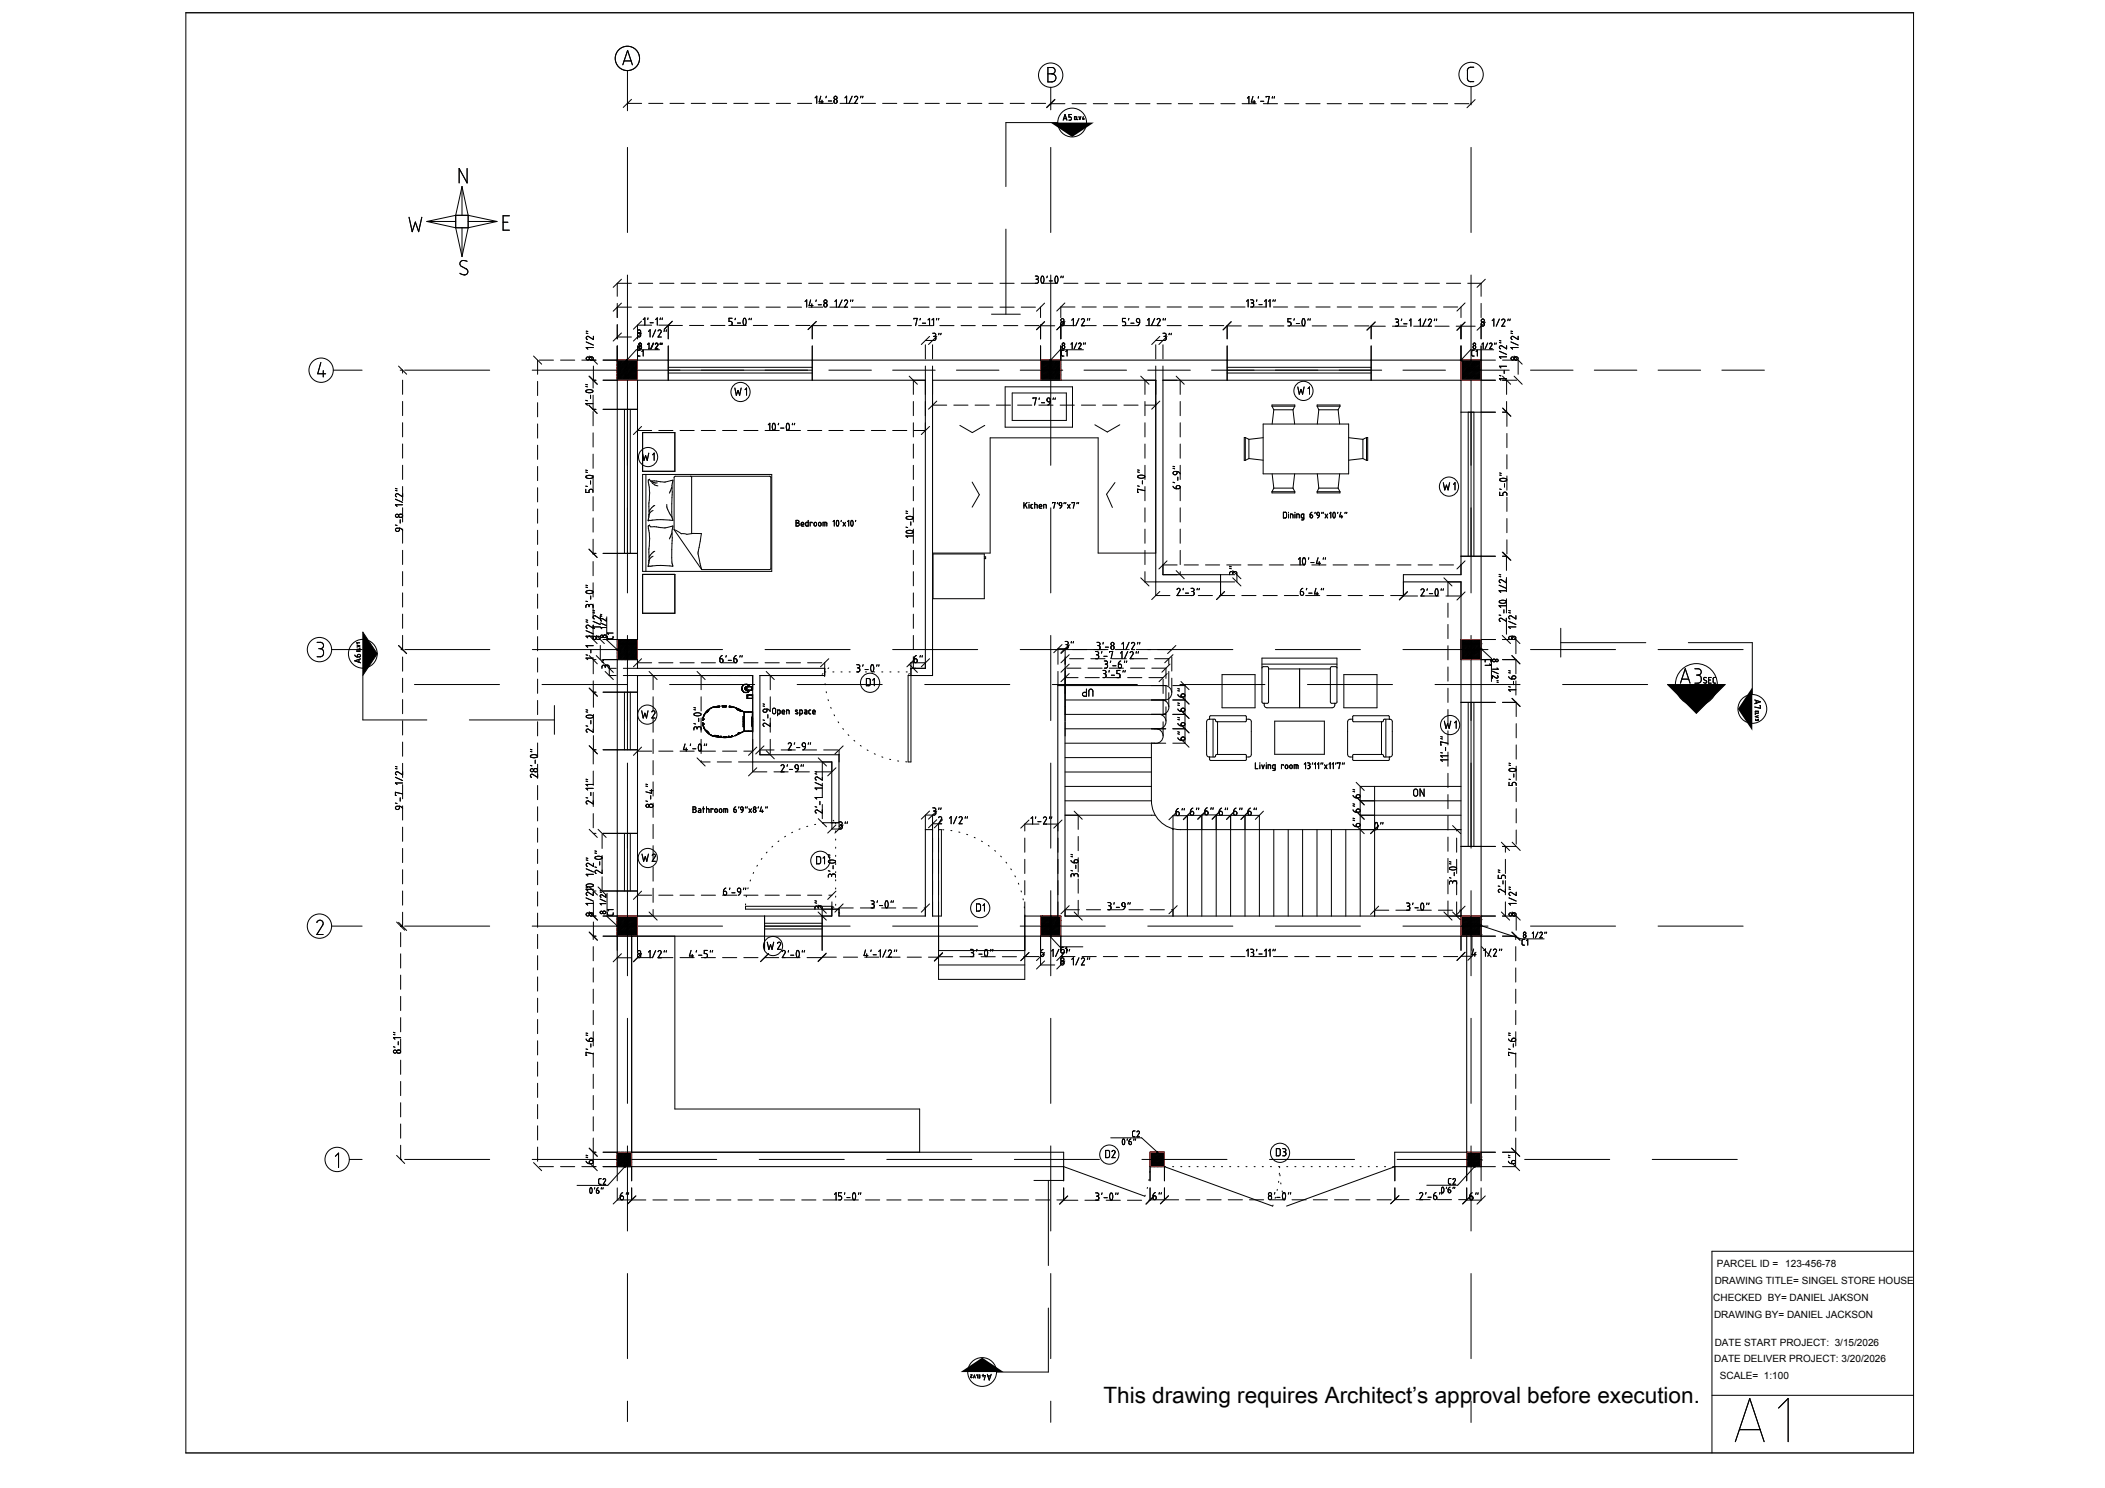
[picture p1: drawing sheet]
<svg xmlns="http://www.w3.org/2000/svg" width="297mm" height="210mm" viewBox="0 0 297 210" stroke-linecap="round" stroke-linejoin="round" font-family="sans-serif">
<defs><g id="words">
<text font-size="3.2" x="155.7" y="197.9">This drawing requires Architect’s approval before execution.</text>
<g font-size="1.4">
<text x="242.3" y="178.7">PARCEL ID = 123-456-78</text>
<text x="241.8" y="183.5">CHECKED BY= DANIEL JAKSON</text>
<text x="241.9" y="185.9">DRAWING BY= DANIEL JACKSON</text>
<text x="242" y="181.1">DRAWING TITLE= SINGEL STORE HOUSE</text>
<text x="242" y="189.9">DATE START PROJECT: 3/15/2026</text>
<text x="241.9" y="192.2">DATE DELIVER PROJECT: 3/20/2026</text>
<text x="242.7" y="194.5">SCALE= 1:100</text>
</g>
</g></defs>
<path d="M87.1 50.8h2.9v2.8h-2.9zM146.8 50.8h2.9v2.8h-2.9zM206.2 50.8h2.8v2.8h-2.8zM87.1 90.2h2.9v2.8h-2.9zM206.2 90.2h2.8v2.8h-2.8zM87.1 129.2h2.9v2.9h-2.9zM146.8 129.2h2.9v2.9h-2.9zM206.2 129.2h2.8v2.9h-2.8zM87.1 162.5h2v2.1h-2zM162.3 162.5h2v2.1h-2zM207 162.5h2v2.1h-2z" fill="none" stroke="#f00" stroke-width=".14"/>
<g fill="none" stroke="#000" stroke-width=".14">
<path d="M26.2 1.8v203.2M87.9 9.1l.7-2 .6 2M88.1 8.6h.9M115 13.8l.3-.2v1M115.8 13.6l-.2 .8h.6M116 14.1v.5M116.6 13.6l-.1 .2M116.9 14.2h.4M119.2 13.8l.3-.2v1M120.2 13.6l-.4 1M120.6 13.7l.2-.1 .2 .2-.4 .8h.4M121.5 13.6l-.1 .2"/>
<path d="M121.8 13.6l-.1 .2M147.9 10.4h.5M148.4 10.4a.45 .45 0 0 0 .5-.4 .45 .45 0 0 0-.5-.5h-.5v2.1h.5M148.4 10.4a.56 .56 0 0 1 .6 .6 .56 .56 0 0 1-.6 .5M150 17l.3-.8 .3 .8M150.1 16.7h.4M150.8 17h.2M151 16.5a.23 .23 0 0 1 .2 .2 .23 .23 0 0 1-.2 .3M151.2 16.2h-.4v.3h.2M151.6 16.6h.1M151.8 16.4h-.2v.5h.2M151.9 16.4v.5h.2"/>
<path d="M152.3 16.4l.1 .5 .1-.5M152.9 16.5l-.1 .3h.2M152.9 16.7v.2M176 13.8l.2-.2v1M176.8 13.6l-.2 .8h.5M177 14.2v.4M177.6 13.6l-.1 .2M177.9 14.3h.4M178.7 13.7v-.1h.4l-.2 1M179.6 13.6l-.1 .2M179.9 13.6l-.1 .2M207.5 11.5h.5"/>
<path d="M208 9.5h-.5a.43 .43 0 0 0-.4 .4v1.4l.4 .2M270 1.8v203.2M57.7 30.6l.5 2.1 .4-1.4 .5 1.4 .4-2.1M60.2 31.2h4.1M60.2 31.2l4.1 .9M64.3 30.4h1.8M64.3 32.1h1.8M64.3 30.4v1.7M64.3 30.4l-4.1 .8M64.3 32.1l.9 4.1M65.2 26.3l.9 4.1M65.2 26.3l-.9 4.1"/>
<path d="M65.2 26.3v4.1M65.2 32.1v4.1M65.9 36.9l-.2-.1a.52 .52 0 0 0-.6 .1 .52 .52 0 0 0-.1 .6l.8 .4a.51 .51 0 0 1 0 .8 .51 .51 0 0 1-.7 0l-.2-.1M65.9 23.8v2l-1.1-2v2M66.1 30.4v1.7M66.1 30.4l4 .8M66.1 32.1l-.9 4.1M66.1 31.2h4M70.1 31.2l-4 .9M71 31.3h.7M71.9 30.4h-.9v2.1h.9M146.1 38.9l.4 .1v.2l-.2 .2"/>
<path d="M146.2 39.4h.1M146.3 39.4l.2 .1v.2v.2l-.4 .1M147 39a.57 .57 0 0 1 .2 .9 .57 .57 0 0 1-.2-.9zM147.8 38.9l-.1 .3M148.1 39.6h.4M149 39a.57 .57 0 0 1 .2 .9h-.1a.57 .57 0 0 1-.1-.9zM149.8 38.9l-.1 .3M150 38.9v.3M45.3 51.1l-.5 1.6h1.2M45.6 52.3v.9M82.7 56.5h.2M82.7 54.5l.2 .1"/>
<path d="M82.7 54.2l.2 .1M82.7 48.2l1 .5M82.7 47l.3 .1M82.7 46.7l.3 .1M82.7 55.1a.74 .74 0 0 1 1 .1 .68 .68 0 0 1-1 0zM83.3 55.8v.4M83.7 56.9h-1l.2 .2M83.7 47.4v.5l-.8-.5-.2 .3 .2 .2M83.7 49h-1l.3 .3M87.1 57.7h2.9v20.4h-2.9zM87.1 50.8h.1M87.1 50.9h.1"/>
<path d="M87.1 51.4h.1M87.1 52.8v.1M87.1 53.3h.1M87.2 51l-.1 .1M87.2 51.5h-.1M87.2 52h-.1M87.2 52.5h-.1M87.2 52.9l-.1 .1M87.2 53.4l-.1 .1M87.2 50.8h.1M87.2 51.1l-.1 .1M87.2 51.6l-.1 .1"/>
<path d="M87.2 52.1l-.1 .1M87.2 52.6l-.1 .1M87.2 53.1h-.1M87.2 53.6h-.1M87.3 50.8l-.2 .2M87.3 50.8l-.1 .1M87.3 51.2l-.1 .1M87.3 51.3l-.1 .1M87.3 51.6l-.2 .3M87.3 51.8l-.1 .1M87.3 52.1l-.2 .3M87.3 52.3l-.1 .1"/>
<path d="M87.3 52.6l-.1 .2M87.3 52.8l-.1 .1M87.3 53.1l-.1 .2M87.3 53.3l-.1 .1M87.3 53.6h.1M87.3 53.4l-.1 .1M87.3 52.9l-.1 .1M87.3 52.5h-.1M87.3 52h-.1M87.3 51.5l-.1 .1M87.3 51l-.1 .1M87.4 50.8l-.3 .3"/>
<path d="M87.4 53.6h.1M87.5 51l-.1 .1M87.5 51.2l-.1 .1M87.5 51.5l-.1 .1M87.5 51.7l-.1 .1M87.5 52l-.1 .1M87.5 52.2l-.1 .1M87.5 52.5l-.1 .1M87.5 53l-.1 .1M87.5 53.5l-.1 .1M87.5 53.3l-.1 .1M87.5 53.1l-.1 .1"/>
<path d="M87.5 52.8l-.1 .1M87.5 52.7h-.1M87.5 52.3l-.1 .1M87.5 51.8l-.1 .1M87.5 51.4h-.1M87.5 50.9h-.1M87.5 50.8h.1M87.6 50.9l-.1 .1M87.6 51.1l-.1 .1M87.6 51.4l-.1 .1M87.6 51.6h-.1M87.6 51.9l-.1 .1"/>
<path d="M87.6 52l-.1 .1M87.6 52.4l-.1 .1M87.6 52.9h-.1M87.6 53.5l-.1 .1M87.6 53.3l-.1 .1M87.6 53.2l-.1 .1M87.6 53l-.1 .1M87.6 52.7l-.1 .1M87.6 52.5l-.1 .1M87.6 52.2l-.1 .1M87.6 51.7l-.1 .1M87.6 51.2l-.1 .1"/>
<path d="M87.6 50.8l-.5 .5M87.7 50.8l-.1 .1M87.7 50.9l-.1 .1M87.7 51.3l-.1 .1M87.7 51.4l-.1 .1M87.7 51.8h-.1M87.7 51.9l-.1 .1M87.7 52.3h-.1M87.7 52.9l-.1 .1M87.7 53.6h-.1M87.7 53.4l-.1 .1M87.7 53.2l-.1 .1"/>
<path d="M87.7 53.1h-.1M87.7 52.7l-.1 .1M87.7 52.6l-.1 .1M87.7 52.4l-.1 .1M87.7 52.1l-.1 .1M87.7 51.6l-.1 .1M87.7 51.1l-.1 .1M87.8 50.8l-.7 .7M87.8 50.8l-.1 .1M87.8 51.2h-.1M87.8 51.3l-.1 .1M87.8 51.6l-.1 .1"/>
<path d="M87.8 52.1l-.1 .1M87.8 52.6l-.1 .1M87.8 53.6h.1M87.8 53.4l-.1 .1M87.8 53.3h-.1M87.8 53.1l-.1 .1M87.8 52.9l-.1 .1M87.8 52.8l-.1 .1M87.8 52.5h-.1M87.8 52.3l-.1 .1M87.8 52h-.1M87.8 51.8l-.1 .1"/>
<path d="M87.8 51.5l-.1 .1M87.8 51l-.1 .1M87.9 50.8l-.8 .8M87.9 51v.1M87.9 51.2v.1M87.9 51.5v.1M87.9 51.7v.1M87.9 52v.1M87.9 52.5v.1M87.9 53.5v.1M87.9 53.3v.1M87.9 53.1v.1"/>
<path d="M87.9 53v.1M87.9 52.8v.1M87.9 52.7h.1M87.9 52.3v.1M87.9 52.2v.1M87.9 51.8v.1M87.9 51.4h.1M87.9 50.9h.1M88 50.8h.1M88 53.6h-.1M88.1 50.9l-.1 .1M88.1 51.1l-.1 .1"/>
<path d="M88.1 51.4l-.1 .1M88.1 51.6h-.1M88.1 51.9l-.1 .1M88.1 52.4l-.1 .1M88.1 53.3l-.1 .1M88.1 53.2l-.1 .1M88.1 53l-.1 .1M88.1 52.9h-.1M88.1 52.7l-.1 .1M88.1 52.5l-.1 .1M88.1 52.2l-.1 .1M88.1 52l-.1 .1"/>
<path d="M88.1 51.7l-.1 .1M88.1 51.2l-.1 .1M88.1 50.8l-1 1M88.1 57.7v20.4M88.1 53.4v.1M88.2 50.8l-.1 .1M88.2 51.3l-.1 .1M88.2 51.8h-.1M88.2 52.3h-.1M88.2 53.2l-.1 .1M88.2 52.9l-.1 .1M88.2 53.1h-.1"/>
<path d="M88.2 52.7l-.1 .1M88.2 52.4l-.1 .1M88.2 52.6l-.1 .1M88.2 52.1l-.1 .1M88.2 51.9l-.1 .1M88.2 51.4l-.1 .1M88.2 51.6l-.1 .1M88.2 50.9l-.1 .1M88.2 51.1l-.1 .1M88.2 53.6h-.1M88.3 50.8l-1.2 1.1M88.3 53.3l-.1 .1"/>
<path d="M88.3 50.8l-.1 .1M88.3 51.2h-.1M88.3 51.3l-.1 .1M88.3 51.6l-.1 .1M88.3 52.1l-.1 .1M88.3 53.1l-.1 .1M88.3 52.8l-.1 .1M88.3 52.9l-.1 .1M88.3 52.6l-.1 .1M88.3 52.3l-.1 .1M88.3 52.5h-.1M88.3 52h-.1"/>
<path d="M88.3 51.8l-.1 .1M88.3 51.5l-.1 .1M88.3 51l-.1 .1M88.3 53.4l-.1 .1M88.3 53.6h.1M88.4 53.2l-.1 .1M88.4 51l-.1 .1M88.4 51.2l-.1 .1M88.4 51.5l-.1 .1M88.4 52l-.1 .1M88.4 53l-.1 .1M88.4 52.8l-.1 .1"/>
<path d="M88.4 52.7h-.1M88.4 52.5l-.1 .1M88.4 52.3l-.1 .1M88.4 52.2l-.1 .1M88.4 51.8l-.1 .1M88.4 51.7l-.1 .1M88.4 51.4h-.1M88.4 50.9h-.1M88.4 53.3l-.1 .1M88.5 53.4l-.1 .1M88.5 50.8h.1M88.5 53.1h-.1"/>
<path d="M88.5 53.6h-.1M88.5 57.7v20.4M88.6 50.9l-.1 .1M88.6 51.1l-.1 .1M88.6 51.4l-.1 .1M88.6 51.9l-.1 .1M88.6 52.9h-.1M88.6 52.7l-.1 .1M88.6 52.5l-.1 .1M88.6 52.4l-.1 .1M88.6 52.2l-.1 .1M88.6 52l-.1 .1"/>
<path d="M88.6 51.7l-.1 .1M88.6 51.6h-.1M88.6 51.2l-.1 .1M88.6 53.2l-.1 .1M88.6 50.8l-1.5 1.5M88.6 53.3l-.1 .1M88.6 52.9v.1M88.6 53.4v.1M88.7 50.8l-.1 .1M88.7 51.3l-.1 .1M88.7 51.1l-.1 .1M88.7 51.8h-.1"/>
<path d="M88.7 51.6l-.1 .1M88.7 52.7l-.1 .1M88.7 52.4l-.1 .1M88.7 52.6l-.1 .1M88.7 52.1l-.1 .1M88.7 52.3h-.1M88.7 51.9l-.1 .1M88.7 51.4l-.1 .1M88.7 50.9l-.1 .1M88.7 53.1h-.1M88.7 53.6h-.1M88.7 53.2l-.1 .1"/>
<path d="M88.8 50.8l-1.7 1.6M88.8 52.8l-.1 .1M88.8 53.3l-.1 .1M88.8 50.8l-.1 .1M88.8 51.2h-.1M88.8 51.3l-.1 .1M88.8 51.6l-.1 .1M88.8 52.6l-.1 .1M88.8 52.5h-.1M88.8 52.3l-.1 .1M88.8 52.1l-.1 .1M88.8 52h-.1"/>
<path d="M88.8 51.8l-.1 .1M88.8 51.5l-.1 .1M88.8 51l-.1 .1M88.8 52.9l-.1 .1M88.8 53.4l-.1 .1M88.8 53.1h.1M88.8 53.6h.1M88.9 52.7l-.1 .1M88.9 53.2l-.1 .1M88.9 51l-.1 .1M88.9 51.5l-.1 .1M88.9 50.8l-1.8 1.8"/>
<path d="M88.9 52.5l-.1 .1M88.9 52.3l-.1 .1M88.9 52.2l-.1 .1M88.9 52l-.1 .1M88.9 51.8l-.1 .1M88.9 51.7l-.1 .1M88.9 51.4h-.1M88.9 51.2l-.1 .1M88.9 50.9h-.1M88.9 52.8l-.1 .1M88.9 53.3l-.1 .1M88.9 57.7v20.4"/>
<path d="M89 52.9l-.1 .1M89 53.4l-.1 .1M89 50.8h.1M89 52.6l-.1 .1M89 53.1h-.1M89 53.6h-.1M89 50.9v.1M89 51.4v.1M89 52.4v.1M89 52.2v.1M89 52v.1M89 51.9v.1"/>
<path d="M89 51.7v.1M89 51.6h.1M89 51.2v.1M89 51.1v.1M89 52.7v.1M89 53.2v.1M89.1 50.8l-2 2M89.1 52.8l-.1 .1M89.1 53.3l-.1 .1M89.1 52.5h-.1M89.1 52.9l-.1 .1M89.1 53.4l-.1 .1"/>
<path d="M89.2 50.8l-.1 .1M89.2 51.3l-.1 .1M89.2 50.9l-.1 .1M89.2 52.3h-.1M89.2 52.1l-.1 .1M89.2 51.6l-.1 .1M89.2 51.9l-.1 .1M89.2 51.4l-.1 .1M89.2 51.8h-.1M89.2 51.1l-.1 .1M89.2 52.6l-.1 .1M89.2 53.1h-.1"/>
<path d="M89.2 53.6h-.1M89.2 52.7l-.1 .1M89.2 53.2l-.1 .1M89.2 50.8l-2.1 2.1M89.2 52.3v.1M89.2 52.8v.1M89.2 53.3v.1M89.3 50.8l-.1 .1M89.3 51.2h-.1M89.3 51.3l-.1 .1M89.3 52.1l-.1 .1M89.3 52h-.1"/>
<path d="M89.3 51.8l-.1 .1M89.3 51.6l-.1 .1M89.3 51.5l-.1 .1M89.3 51l-.1 .1M89.3 52.5h-.1M89.3 52.9l-.1 .1M89.3 53.4l-.1 .1M89.3 52.6l-.1 .1M89.3 53.1h-.1M89.3 53.6h-.1M89.4 52.2l-.1 .1M89.4 52.7l-.1 .1"/>
<path d="M89.4 53.2l-.1 .1M89.4 50.8l-2.3 2.3M89.4 51l-.1 .1M89.4 52l-.1 .1M89.4 51.8l-.1 .1M89.4 51.7l-.1 .1M89.4 51.5l-.1 .1M89.4 51.4h-.1M89.4 51.2l-.1 .1M89.4 50.9h-.1M89.4 52.3l-.1 .1M89.4 52.8l-.1 .1"/>
<path d="M89.4 53.3l-.1 .1M89.5 52.5h-.1M89.5 52.9l-.1 .1M89.5 53.4l-.1 .1M89.5 50.8h.1M89.5 52.1l-.1 .1M89.5 52.6l-.1 .1M89.5 53.1h-.1M89.5 53.6h-.1M89.5 50.9v.1M89.5 51.9v.1M89.5 51.7v.1"/>
<path d="M89.5 51.6h.1M89.5 51.4v.1M89.5 51.2v.1M89.5 51.1v.1M89.5 52.2v.1M89.5 52.7v.1M89.5 53.2v.1M89.6 50.8l-2.5 2.5M89.6 52.3l-.1 .1M89.6 52.8l-.1 .1M89.6 53.3l-.1 .1M89.6 52h-.1"/>
<path d="M89.6 52.5h-.1M89.6 52.9l-.1 .1M89.6 53.4l-.1 .1M89.6 50.8v.1M89.7 51.8h-.1M89.7 51.6l-.1 .1M89.7 51.4l-.1 .1M89.7 51.3l-.1 .1M89.7 51.1l-.1 .1M89.7 50.9l-.1 .1M89.7 52.1l-.1 .1M89.7 52.6l-.1 .1"/>
<path d="M89.7 53.1h-.1M89.7 53.6h-.1M89.7 52.2l-.1 .1M89.7 52.7l-.1 .1M89.7 53.2l-.1 .1M89.7 50.8l-2.6 2.6M89.7 51.8v.1M89.7 52.3v.1M89.7 52.8v.1M89.7 53.3v.1M89.8 50.8l-.1 .1M89.8 51.6l-.1 .1"/>
<path d="M89.8 51.5l-.1 .1M89.8 51.3l-.1 .1M89.8 51.2h-.1M89.8 51l-.1 .1M89.8 52h-.1M89.8 52.5h-.1M89.8 52.9l-.1 .1M89.8 53.4l-.1 .1M89.8 52.1l-.1 .1M89.8 52.6l-.1 .1M89.8 53.1h-.1M89.8 53.6h-.1"/>
<path d="M89.9 51.7l-.1 .1M89.9 52.2l-.1 .1M89.9 52.7l-.1 .1M89.9 53.2l-.1 .1M89.9 50.8l-2.8 2.8M89.9 51.5l-.1 .1M89.9 51.4h-.1M89.9 51.2l-.1 .1M89.9 51l-.1 .1M89.9 50.9h-.1M89.9 51.8l-.1 .1M89.9 52.3l-.1 .1"/>
<path d="M89.9 52.8l-.1 .1M89.9 53.3l-.1 .1M89.9 51.3h.1M89.9 50.8h.1M89.9 52h.1M89.9 52.5h.1M89.9 52.9v.1M89.9 53.4v.1M90 50.9l-2.8 2.7M90 51.5l-2.1 2.1M90 51.5h-.1M90 51.1l-.1 .1"/>
<path d="M90 51h-.1M90 51.4l-2.3 2.2M90 51.2l-2.5 2.4M90 51.1l-2.6 2.5M90 51.6l-.1 .1M90 51.8h-.1M90 52.1l-.1 .1M90 52.3h-.1M90 52.6l-.1 .1M90 52.8h-.1M90 53.1h-.1M90 53.3h-.1"/>
<path d="M90 53.6h-.1M90 51.7l-2 1.9M90 51.9l-1.8 1.7M90 52l-1.7 1.6M90 52.2l-1.5 1.4M90 52.4l-1.3 1.2M90 52.5l-1.2 1.1M90 52.7l-1 .9M90 52.9l-.8 .7M90 53l-.7 .6M90 53.2l-.5 .4M90 53.3l-.4 .3"/>
<path d="M90 53.5l-.2 .1M90.1 49.4h.2M90.1 49.4l-.1 .2v.4v.2h.3M90.6 49.6l.2-.2v.8M90.8 45.1l.2-.2v1M91.4 48.6l.2-.2v.8M91.4 44.9v.2M91.5 46.8l.2-.3v1M91.7 45.5h.5M92.2 48.4l-.3 .8M92.5 48.6l.2-.2 .1 .1v.2M92.5 46.5l-.4 1"/>
<path d="M92.5 45.1l.3-.2v1M92.8 48.7l-.3 .5h.4M92.9 46.7l.2-.2 .2 .3-.4 .7h.4M93.1 49.3h-3.3l-2.7 2.8M93.2 44.9l-.1 .2M93.2 48.4v.2M93.5 48.4l-.1 .2M93.5 44.9l-.1 .2M93.8 46.5l-.1 .3M94 46.5v.3M94.3 50.8h20.3v2.8h-20.3zM94.3 52.2h20.3"/>
<path d="M94.3 51.8h20.3M94.3 52.6h20.3M102.9 45.9h.2M103.1 45.3l.2 .3v.2l-.2 .1M103.3 44.9h-.4v.4h.2M103.7 54.7l.2 1.1 .2-.7 .3 .7 .2-1.1M103.8 44.9l-.1 .2M104.1 45.6h.4M105 44.9a.57 .57 0 0 1 .2 .9l-.1 .1a.57 .57 0 0 1-.1-1zM105.1 55l.2-.3v1.1M105.7 44.9v.2M106 44.9v.2"/>
<path d="M108.4 59.9l.2-.2v1M109.1 59.8v-.1a.57 .57 0 0 1 .2 1 .57 .57 0 0 1-.2-.9zM109.9 59.7l-.1 .2M111.1 59.8v-.1a.57 .57 0 0 1 .2 1h-.1a.57 .57 0 0 1-.1-.9zM111.8 59.7v.2M112.1 59.7v.2M113.6 42.5l.2-.2v1M114.4 42.3l-.2 .8h.5M114.6 42.9v.4M115.2 42.3l-.1 .2M115.5 43h.4M116.2 43l.1 .3h.2h.1l.1-.3"/>
<path d="M116.3 43l.2-.2 .2 .2M117.8 42.5l.2-.2v1M118.8 42.3l-.4 1M119.2 42.5l.2-.2 .2 .2-.4 .8h.4M120.1 42.3l-.1 .2M120.4 42.3l-.1 .2M129 45v-.1h.4l-.2 1M129.9 44.9l-.1 .2M130.2 45.6h.4M131 45.1l.2-.2v1M131.5 45.1l.2-.2v1M131.6 47h.2"/>
<path d="M131.7 47.5h.1M131.8 47l.3 .2-.3 .3M131.8 47.5h.2l.1 .3-.1 .2h-.4M132.2 44.9l-.1 .2M132.5 44.9l-.1 .2M132.5 47v.2M132.8 47l-.1 .2M139.9 44.3h4.1M141.8 54.6h9.5v5.7h-9.5zM142.8 55.4h7.7v3.9h-7.7zM145.8 56.2v-.1h.4l-.2 1M146.7 56.1l-.1 .2"/>
<path d="M146.9 50.8h-.1M146.9 51.6h-.1M146.9 52.1h-.1M146.9 52.6h-.1M146.9 53.1h-.1M146.9 53.6h-.1M146.9 51.4l-.1 .1M146.9 51.2l-.1 .1M146.9 51.1h-.1M146.9 50.9l-.1 .1M146.9 51.7l-.1 .1M146.9 52.2l-.1 .1"/>
<path d="M146.9 52.7l-.1 .1M146.9 53.2l-.1 .1M146.9 50.8l-.1 .1M146.9 51.8v.1M146.9 52.3v.1M146.9 52.8v.1M146.9 53.3v.1M147 56.8h.4M147 51.5l-.1 .1M147 52h-.1M147 52.5h-.1M147 52.9l-.1 .1"/>
<path d="M147 53.4l-.1 .1M147 51.3l-.1 .1M147 51.1l-.1 .1M147 50.9l-.1 .1M147 50.8l-.1 .1M147 51.6l-.1 .1M147 52.1l-.1 .1M147 52.6l-.1 .1M147 53.1h-.1M147 53.6h-.1M147.1 51.7l-.1 .1M147.1 52.2l-.1 .1"/>
<path d="M147.1 52.7l-.1 .1M147.1 53.2l-.1 .1M147.1 50.8l-.3 .3M147.1 51.4h-.1M147.1 51.8l-.1 .1M147.1 52.3l-.1 .1M147.1 52.8l-.1 .1M147.1 53.3l-.1 .1M147.2 51.2h-.1M147.2 51l-.1 .1M147.2 50.8l-.1 .1M147.2 51.5l-.1 .1"/>
<path d="M147.2 52h-.1M147.2 52.5h-.1M147.2 52.9l-.1 .1M147.2 53.4l-.1 .1M147.2 51.6l-.1 .1M147.2 52.1l-.1 .1M147.2 52.6l-.1 .1M147.2 53.1h-.1M147.2 53.6h-.1M147.2 51.2v.1M147.2 51.7v.1M147.2 52.2v.1"/>
<path d="M147.2 52.7v.1M147.2 53.2v.1M147.3 50.8l-.5 .4M147.3 51l-.1 .1M147.3 50.9h-.1M147.3 51.4h-.1M147.3 51.8l-.1 .1M147.3 52.3l-.1 .1M147.3 52.8l-.1 .1M147.3 53.3l-.1 .1M147.3 51.5l-.1 .1M147.3 52h-.1"/>
<path d="M147.3 52.5h-.1M147.3 52.9l-.1 .1M147.3 53.4l-.1 .1M147.3 50.8h.1M147.3 51.1v.1M147.3 51.6v.1M147.3 52.1v.1M147.3 52.6v.1M147.3 53.1h.1M147.3 53.6h.1M147.4 50.9l-.1 .1M147.4 51.2l-.1 .1"/>
<path d="M147.4 51.7l-.1 .1M147.4 52.2l-.1 .1M147.4 52.7l-.1 .1M147.4 53.2l-.1 .1M147.4 50.8l-.6 .6M147.4 51.4h-.1M147.4 51.8l-.1 .1M147.4 52.3l-.1 .1M147.4 52.8l-.1 .1M147.4 53.3l-.1 .1M147.5 51l-.1 .1M147.5 51.5l-.1 .1"/>
<path d="M147.5 52h-.1M147.5 52.5h-.1M147.5 52.9l-.1 .1M147.5 53.4l-.1 .1M147.5 50.8l-.1 .1M147.5 51.1l-.1 .1M147.5 51.6l-.1 .1M147.5 52.1l-.1 .1M147.5 52.6l-.1 .1M147.5 53.1h-.1M147.5 53.6h-.1M147.6 51.2l-.1 .1"/>
<path d="M147.6 51.7l-.1 .1M147.6 52.2l-.1 .1M147.6 52.7l-.1 .1M147.6 53.2l-.1 .1M147.6 50.8l-.8 .7M147.6 50.9h-.1M147.6 51.4h-.1M147.6 51.8l-.1 .1M147.6 52.3l-.1 .1M147.6 52.8l-.1 .1M147.6 53.3l-.1 .1M147.6 51v.1"/>
<path d="M147.6 51.5v.1M147.6 52h.1M147.6 52.5h.1M147.6 52.9v.1M147.6 53.4v.1M147.7 50.8h-.1M147.7 51.1l-.1 .1M147.7 51.6l-.1 .1M147.7 52.1l-.1 .1M147.7 52.6l-.1 .1M147.7 53.1h-.1M147.7 53.6h-.1"/>
<path d="M147.7 51.2l-.1 .1M147.7 51.7l-.1 .1M147.7 52.2l-.1 .1M147.7 52.7l-.1 .1M147.7 53.2l-.1 .1M147.7 50.8l-.9 .9M147.8 50.9h-.1M147.8 51.4h-.1M147.8 51.8l-.1 .1M147.8 52.3l-.1 .1M147.8 52.8l-.1 .1M147.8 53.3l-.1 .1"/>
<path d="M147.8 51l-.1 .1M147.8 51.5l-.1 .1M147.8 52h-.1M147.8 52.5h-.1M147.8 52.9l-.1 .1M147.8 53.4l-.1 .1M147.8 50.8h.1M147.8 51.1v.1M147.8 51.6v.1M147.8 52.1v.1M147.8 52.6v.1M147.8 53.1h.1"/>
<path d="M147.8 53.6h.1M147.9 51.2l-.1 .1M147.9 51.7l-.1 .1M147.9 52.2l-.1 .1M147.9 52.7l-.1 .1M147.9 53.2l-.1 .1M147.9 50.9h-.1M147.9 51.4h-.1M147.9 51.8l-.1 .1M147.9 52.3l-.1 .1M147.9 52.8l-.1 .1M147.9 53.3l-.1 .1"/>
<path d="M147.9 50.8l-1.1 1.1M148 51l-.1 .1M148 51.5l-.1 .1M148 52h-.1M148 52.5h-.1M148 52.9l-.1 .1M148 53.4l-.1 .1M148 56.7h.2M148 50.8h.1M148 51.1l-.1 .1M148 51.6l-.1 .1M148 52.1l-.1 .1"/>
<path d="M148 52.6l-.1 .1M148 53.1h-.1M148 53.6h-.1M148 51.2v.1M148 51.7v.1M148 52.2v.1M148 52.7v.1M148 53.2v.1M148.1 50.9h-.1M148.1 51.4h-.1M148.1 51.8l-.1 .1M148.1 52.3l-.1 .1"/>
<path d="M148.1 52.8l-.1 .1M148.1 53.3l-.1 .1M148.1 50.8l-1.3 1.2M148.1 51l-.1 .1M148.1 51.5l-.1 .1M148.1 52h-.1M148.1 52.5h-.1M148.1 52.9l-.1 .1M148.1 53.4l-.1 .1M148.1 50.8h.1M148.2 51.1l-.1 .1M148.2 51.6l-.1 .1"/>
<path d="M148.2 52.1l-.1 .1M148.2 52.6l-.1 .1M148.2 53.1h-.1M148.2 53.6h-.1M148.2 56.7v-.3l-.2-.3a.29 .29 0 0 0-.3 .3 .29 .29 0 0 0 .3 .3M148.2 56.7v.2l-.3 .2M148.3 50.8l-.1 .1M148.3 51l-.1 .1M148.3 51.2l-.2 .1M148.3 51.3l-.1 .1M148.3 51.5l-.1 .1M148.3 51.6l-.2 .2"/>
<path d="M148.3 51.8l-.1 .1M148.3 52.3l-.1 .1M148.3 52h-.1M148.3 52.1l-.2 .2M148.3 52.5h-.1M148.3 52.6l-.2 .2M148.3 52.8l-.1 .1M148.3 52.9l-.1 .1M148.3 53.1l-.2 .2M148.3 53.3l-.1 .1M148.3 53.4l-.1 .1M148.3 53.6h-.1"/>
<path d="M148.4 53.6h.1M148.4 50.9h-.1M148.4 51l-.1 .1M148.4 51.2l-.1 .1M148.4 51.4h-.1M148.4 51.5l-.1 .1M148.4 51.7l-.1 .1M148.4 51.8l-.1 .1M148.4 52.2l-.1 .1M148.4 52.5l-.1 .1M148.4 52.8l-.1 .1M148.4 53.3l-.1 .1"/>
<path d="M148.4 50.8l-1.6 1.6M148.4 53.5l-.1 .1M148.4 53.1l-.1 .1M148.4 53l-.1 .1M148.4 52.7h-.1M148.4 52.3l-.1 .1M148.4 52l-.1 .1M148.5 50.8h-.1M148.5 50.9l-.1 .1M148.5 51.1l-.1 .1M148.5 51.4l-.1 .1M148.5 51.6h-.1"/>
<path d="M148.5 51.7l-.1 .1M148.5 51.9l-.1 .1M148.5 52l-.1 .1M148.5 52.2l-.1 .1M148.5 52.4l-.1 .1M148.5 52.5l-.1 .1M148.5 52.7l-.1 .1M148.5 52.9h-.1M148.5 53l-.1 .1M148.5 53.2l-.1 .1M148.5 53.5l-.1 .1M148.5 53.3l-.1 .1"/>
<path d="M148.5 51.2l-.1 .1M148.6 50.8l-1.8 1.7M148.6 50.8v.1M148.7 56.1l-.1 .2M148.7 50.9l-.1 .1M148.7 51.1l-.1 .1M148.7 51.4l-.1 .1M148.7 51.8h-.1M148.7 51.6l-.1 .1M148.7 51.9l-.1 .1M148.7 52.3h-.1M148.7 52.1l-.1 .1"/>
<path d="M148.7 52.4l-.1 .1M148.7 52.6l-.1 .1M148.7 52.7l-.1 .1M148.7 52.9l-.1 .1M148.7 53.1h-.1M148.7 53.6h-.1M148.7 53.4l-.1 .1M148.7 53.2l-.1 .1M148.7 51.3l-.1 .1M148.7 50.8l-1.9 1.9M148.8 50.8l-.1 .1M148.8 51l-.1 .1"/>
<path d="M148.8 51.2h-.1M148.8 51.3l-.1 .1M148.8 51.5l-.1 .1M148.8 51.8l-.1 .1M148.8 51.6l-.1 .1M148.8 52h-.1M148.8 52.3l-.1 .1M148.8 52.1l-.1 .1M148.8 52.5h-.1M148.8 52.6l-.1 .1M148.8 52.8l-.1 .1M148.8 52.9l-.1 .1"/>
<path d="M148.8 53.6h-.1M148.8 53.4l-.1 .1M148.8 53.3h-.1M148.8 53.1l-.1 .1M148.9 50.9h-.1M148.9 51l-.1 .1M148.9 51.2l-.1 .1M148.9 51.4h-.1M148.9 51.5l-.1 .1M148.9 51.8l-.1 .1M148.9 52.8l-.1 .1M148.9 50.8l-2.1 2.1"/>
<path d="M148.9 53.5l-.1 .1M148.9 53.3l-.1 .1M148.9 53.1l-.1 .1M148.9 53l-.1 .1M148.9 52.5l-.1 .1M148.9 52.7h-.1M148.9 52.3l-.1 .1M148.9 52l-.1 .1M148.9 52.2l-.1 .1M148.9 51.7l-.1 .1M148.9 56.1v.2M149 50.8h-.1"/>
<path d="M149 53.6h-.1M149 50.9l-.1 .1M149 51.1l-.1 .1M149 51.4l-.1 .1M149 51.6h-.1M149 51.7l-.1 .1M149 51.9l-.1 .1M149 52l-.1 .1M149 52.2l-.1 .1M149 52.4l-.1 .1M149 52.5l-.1 .1M149 52.7l-.1 .1"/>
<path d="M149 53.3l-.1 .1M149 53.2l-.1 .1M149 53l-.1 .1M149 52.9h-.1M149 51.2l-.1 .1M149.1 50.8l-2.3 2.2M149.1 53.4l-.1 .1M149.1 51.3v.1M149.1 50.9v.1M149.1 51.1v.1M149.1 51.8h.1M149.1 51.4v.1"/>
<path d="M149.1 51.6v.1M149.1 51.9v.1M149.1 52.1v.1M149.1 52.4v.1M149.1 52.6v.1M149.1 53.2v.1M149.1 53.1h.1M149.1 52.9v.1M149.1 52.7v.1M149.1 52.3h.1M149.1 50.8v.1M149.1 53.6h.1"/>
<path d="M149.2 50.8l-2.4 2.4M149.2 53.3l-.1 .1M149.3 50.8l-.1 .1M149.3 51l-.1 .1M149.3 51.2h-.1M149.3 51.3l-.1 .1M149.3 51.8l-.1 .1M149.3 51.5l-.1 .1M149.3 51.6l-.1 .1M149.3 52h-.1M149.3 52.1l-.1 .1M149.3 52.5h-.1"/>
<path d="M149.3 53.1l-.1 .1M149.3 52.9l-.1 .1M149.3 52.8l-.1 .1M149.3 52.6l-.1 .1M149.3 52.3l-.1 .1M149.3 53.4l-.1 .1M149.3 53.6h-.1M149.4 53.2l-.1 .1M149.4 50.9h-.1M149.4 51.2l-.1 .1M149.4 50.8l-2.6 2.5M149.4 53l-.1 .1"/>
<path d="M149.4 52.8l-.1 .1M149.4 52.5l-.1 .1M149.4 52.7h-.1M149.4 52.2l-.1 .1M149.4 52.3l-.1 .1M149.4 51.8l-.1 .1M149.4 52l-.1 .1M149.4 51.7l-.1 .1M149.4 51.5l-.1 .1M149.4 51l-.1 .1M149.4 51.4h-.1M149.4 53.3l-.1 .1"/>
<path d="M149.4 53.4v.1M149.5 50.8h-.1M149.5 53.1h-.1M149.5 53.6h-.1M149.5 50.9l-.1 .1M149.5 51.1l-.1 .1M149.5 51.4l-.1 .1M149.5 51.6h-.1M149.5 51.7l-.1 .1M149.5 51.9l-.1 .1M149.5 52l-.1 .1M149.5 52.2l-.1 .1"/>
<path d="M149.5 52.9h-.1M149.5 52.7l-.1 .1M149.5 52.5l-.1 .1M149.5 52.4l-.1 .1M149.5 51.2l-.1 .1M149.5 53.2l-.1 .1M149.5 50.8l-2.7 2.7M149.5 53.3v.1M149.6 52.9l-.1 .1M149.6 53.4l-.1 .1M149.6 50.9l-.1 .1M149.6 51.1l-.1 .1"/>
<path d="M149.6 51.4l-.1 .1M149.6 51.6l-.1 .1M149.6 51.9l-.1 .1M149.6 52.1l-.1 .1M149.6 52.7l-.1 .1M149.6 52.6l-.1 .1M149.6 52.4l-.1 .1M149.6 52.3h-.1M149.6 51.8h-.1M149.6 51.3l-.1 .1M149.6 50.8l-.1 .1M149.6 53.1h-.1"/>
<path d="M149.6 53.6h-.1M149.7 52.4h.1M149.7 51.9h.1M149.7 51.4h.1M149.7 53.2l-.1 .1M149.7 50.9h.1M149.7 51.1h.1M149.7 51.2h.1M149.7 51.5v.1M149.7 51.7h.1M149.7 52h.1M149.7 51l-2.7 2.6"/>
<path d="M149.7 51.1l-2.5 2.5M149.7 51.3l-2.4 2.3M149.7 51.5l-2.2 2.1M149.7 51.6l-2 2M149.7 51.8l-1.9 1.8M149.7 51.9l-1.7 1.7M149.7 52.1l-1.6 1.5M149.7 50.8l-2.8 2.8M149.7 52.8l-.9 .8M149.7 52.7h.1M149.7 52.5h.1M149.7 52.2h.1"/>
<path d="M149.7 52.6l-1.1 1M149.7 52.4l-1.2 1.2M149.7 52.3l-1.4 1.3M149.7 52.9h-.1M149.7 53h.1M149.7 53.3l-.1 .1M149.7 53.5h.1M149.7 52.9l-.7 .7M149.7 53.1l-.6 .5M149.7 53.3l-.4 .3M149.7 53.4l-.2 .2M149.7 53.6h-.1"/>
<path d="M149.8 50v.2h.3M149.8 49.6v.4M149.9 49.4h.2M149.9 49.4l-.1 .2M150.4 49.6l.2-.2v.8M151.1 48.6l.2-.2v.8M151.2 45.2l.3-.3v1.1M151.9 48.4l-.3 .8M152.2 48.5l.2-.1 .2 .2-.4 .6h.4M152.3 44.9l-.5 1.1M152.6 45.1l.2-.2 .2 .3-.4 .8h.4M152.6 45.1h.1"/>
<path d="M152.9 49.3h-3.3l-2.8 2.9M152.9 48.4v.2M153.2 48.4l-.1 .2M153.5 44.9l-.1 .3M153.8 44.9l-.1 .3M154.5 59.9l1.8 1 1.7-1M158.8 44.9h-.4v.5h.4v.2M158.8 45.6v.1M158.8 45.7v.2h-.4M159.3 44.9l-.1 .2M159.6 45.6h.4M160.4 45l.2-.1 .2 .2v.4h-.2a.31 .31 0 0 1-.2-.5z"/>
<path d="M160.8 45.5v.2l-.3 .2M161.9 45.1l.2-.2v1M162.9 44.9l-.4 1M163.1 53.6v24.4h-8.1v-16.2h-15.3v16.2h-8.1M163.3 45.1l.2-.2 .2 .2-.4 .8h.4M164.1 47h.2M164.2 44.9l-.1 .2M164.2 47.5h.1M164.3 47l.3 .2-.3 .3M164.3 47.5h.2l.1 .3-.1 .2h-.4M164.5 44.9l-.1 .2M165 47v.2"/>
<path d="M165.3 47l-.1 .2M173.2 50.8h20.3v2.8h-20.3zM173.2 52.2h20.3M173.2 51.8h20.3M173.2 52.6h20.3M175.9 42.5l.2-.2v1M176.5 42.3l.3 .1 .1 .1-.2 .2M176.5 43.3h.2M176.6 42.7h.1M176.7 42.7l.1 .1 .1 .3-.2 .2M177.4 42.3l-.1 .2M177.7 43h.4"/>
<path d="M178.2 59.8h12.1v7h-12.1zM178.4 42.5l.3-.2v1M179 42.5l.2-.2v1M179.5 57.3v-.2h3.2v.2M179.5 57.3l.2 .5M179.5 57.3h3.2M179.7 42.3l-.1 .2M179.7 57.8l-.2 2M179.7 57.8h2.8M180 42.3l-.1 .2M182.2 45h-.5v.4l.4 .1 .1 .1M182.2 45.6l-.1 .3-.4 .1"/>
<path d="M182.5 57.8l.2 2M182.6 45v.2M182.7 57.3l-.2 .5M182.9 45.6h.5M183.1 54.6l.2 1 .3-.7 .2 .7 .2-1M183.8 45h.1a.57 .57 0 0 1 .2 .9l-.1 .1a.57 .57 0 0 1-.2-1zM184.6 54.8l.2-.2v1M184.6 45v.2M184.9 45l-.1 .2M185.9 57.3v-.2h3.2v.2M185.9 57.3h3.2M185.9 57.3l.2 .5"/>
<path d="M186.1 57.8h2.7M186.1 57.8l-.2 2M188.8 57.8l.2 2M189.1 57.3l-.3 .5M196.9 45l.4 .1v.3l-.2 .1M197 45.4h.1M197.1 45.5h.2l.1 .3-.1 .1-.4 .1M197.8 45l-.1 .2M198.1 45.7h.4M198.9 45.2l.2-.2v1M200.2 45.2l.2-.2v1M201.2 45l-.4 1"/>
<path d="M201.5 45.2l.3-.2 .2 .2-.5 .8h.5M202.5 45l-.1 .2M202.7 45v.2M206.2 58.1v20.4h2.8v-20.4M206.2 53.6h.1M206.2 53.2v.1M206.3 53l-.1 .1M206.3 52.8l-.1 .1M206.3 52.7h-.1M206.3 52.5l-.1 .1M206.3 52.3l-.1 .1M206.3 52.2l-.1 .1"/>
<path d="M206.3 52l-.1 .1M206.3 51.8l-.1 .1M206.3 51.7l-.1 .1M206.3 51.5l-.1 .1M206.3 51.4h-.1M206.3 51.2l-.1 .1M206.3 51l-.1 .1M206.3 50.9h-.1M206.3 50.8l-.1 .1M206.3 53.3l-.1 .1M206.3 53.4l-.1 .1M206.3 50.8h.1"/>
<path d="M206.4 53.1h-.1M206.4 53.6h-.1M206.4 52.9h-.1M206.4 52.7l-.1 .1M206.4 52.5l-.1 .1M206.4 52.4l-.1 .1M206.4 52.2l-.1 .1M206.4 52l-.1 .1M206.4 51.9l-.1 .1M206.4 51.7l-.1 .1M206.4 51.6h-.1M206.4 51.4l-.1 .1"/>
<path d="M206.4 51.2l-.1 .1M206.4 51.1l-.1 .1M206.4 50.9l-.1 .1M206.4 53.2l-.1 .1M206.4 50.8l-.2 .3M206.4 53.3v.1M206.5 52.9l-.1 .1M206.5 53.4l-.1 .1M206.5 50.8l-.1 .1M206.5 52.7l-.1 .1M206.5 52.6l-.1 .1M206.5 52.3h-.1"/>
<path d="M206.5 52.4l-.1 .1M206.5 52.1l-.1 .1M206.5 51.9l-.1 .1M206.5 51.8h-.1M206.5 51.6l-.1 .1M206.5 51.4l-.1 .1M206.5 51.3l-.1 .1M206.5 51.1l-.1 .1M206.5 50.9l-.1 .1M206.5 53.1h-.1M206.5 53.6h-.1M206.5 53.2v.1"/>
<path d="M206.6 50.8l-.4 .4M206.6 52.8l-.1 .1M206.6 53.3l-.1 .1M206.6 53.4l-.1 .1M206.6 52.6l-.1 .1M206.6 52.3l-.1 .1M206.6 52.5h-.1M206.6 52.1l-.1 .1M206.6 52h-.1M206.6 51.8l-.1 .1M206.6 51.6l-.1 .1M206.6 51.5l-.1 .1"/>
<path d="M206.6 51.3l-.1 .1M206.6 51.2h-.1M206.6 51l-.1 .1M206.6 50.8l-.1 .1M206.6 52.9l-.1 .1M206.7 53.1h-.1M206.7 53.6h-.1M206.7 52.7l-.1 .1M206.7 53.2l-.1 .1M206.8 52.5l-.1 .1M206.8 52.3l-.1 .1M206.8 52.2l-.1 .1"/>
<path d="M206.8 52l-.1 .1M206.8 51.8l-.1 .1M206.8 51.7l-.1 .1M206.8 51.5l-.1 .1M206.8 51.4h-.1M206.8 51.2l-.1 .1M206.8 51l-.1 .1M206.8 50.9h-.1M206.8 50.8l-.6 .6M206.8 52.8l-.1 .1M206.8 53.3l-.1 .1M206.8 52.9l-.1 .1"/>
<path d="M206.8 53.4l-.1 .1M206.8 50.8h.1M206.8 52.6v.1M206.8 53.1h.1M206.8 53.6h.1M206.9 52.4l-.1 .1M206.9 52.2l-.1 .1M206.9 52l-.1 .1M206.9 51.9l-.1 .1M206.9 51.7l-.1 .1M206.9 51.6h-.1M206.9 51.4l-.1 .1"/>
<path d="M206.9 51.2l-.1 .1M206.9 51.1l-.1 .1M206.9 50.9l-.1 .1M206.9 52.7l-.1 .1M206.9 53.2l-.1 .1M206.9 50.8l-.7 .7M206.9 52.8l-.1 .1M206.9 53.3l-.1 .1M207 52.5h-.1M207 52.9l-.1 .1M207 53.4l-.1 .1M207 50.8l-.1 .1"/>
<path d="M207 52.3h-.1M207 52.1l-.1 .1M207 51.9l-.1 .1M207 51.8h-.1M207 51.6l-.1 .1M207 51.4l-.1 .1M207 51.3l-.1 .1M207 51.1l-.1 .1M207 50.9l-.1 .1M207 52.6l-.1 .1M207 53.1h-.1M207 53.6h-.1"/>
<path d="M207.1 52.7l-.1 .1M207.1 53.2l-.1 .1M207.1 52.3l-.1 .1M207.1 50.8l-.9 .9M207.1 52.8l-.1 .1M207.1 53.3l-.1 .1M207.1 52.5h.1M207.1 50.8v.1M207.1 51.2h.1M207.1 52h.1M207.1 52.1v.1M207.1 51.8v.1"/>
<path d="M207.1 51.6v.1M207.1 51.5v.1M207.1 51.3v.1M207.1 51v.1M207.1 52.9v.1M207.1 53.4v.1M207.2 52.6l-.1 .1M207.2 53.1h-.1M207.2 53.6h-.1M207.2 52.2l-.1 .1M207.2 52.7l-.1 .1M207.2 53.2l-.1 .1"/>
<path d="M207.2 52v.1M207.2 51.8v.1M207.2 51.7v.1M207.2 51.5v.1M207.2 51.4h.1M207.2 51.2v.1M207.2 51v.1M207.2 50.9h.1M207.2 50.8l-1 1.1M207.2 52.3v.1M207.2 52.8v.1M207.2 53.3v.1"/>
<path d="M207.3 52.5h-.1M207.3 52.9l-.1 .1M207.3 53.4l-.1 .1M207.3 50.8h.1M207.3 52.1l-.1 .1M207.3 52.6l-.1 .1M207.3 53.1h-.1M207.3 53.6h-.1M207.4 51.9l-.1 .1M207.4 51.7l-.1 .1M207.4 51.6h-.1M207.4 51.4l-.1 .1"/>
<path d="M207.4 51.2l-.1 .1M207.4 51.1l-.1 .1M207.4 50.9l-.1 .1M207.4 52.2l-.1 .1M207.4 52.7l-.1 .1M207.4 53.2l-.1 .1M207.4 50.8l-1.2 1.2M207.4 52.3l-.1 .1M207.4 52.8l-.1 .1M207.4 53.3l-.1 .1M207.5 52h-.1M207.5 52.5h-.1"/>
<path d="M207.5 52.9l-.1 .1M207.5 53.4l-.1 .1M207.5 50.8l-.1 .1M207.5 51.8h-.1M207.5 51.6l-.1 .1M207.5 51.4l-.1 .1M207.5 51.3l-.1 .1M207.5 51.1l-.1 .1M207.5 50.9l-.1 .1M207.5 52.1l-.1 .1M207.5 52.6l-.1 .1M207.5 53.1h-.1"/>
<path d="M207.5 53.6h-.1M207.5 52.2v.1M207.5 52.7v.1M207.5 53.2v.1M207.6 51.8l-.1 .1M207.6 50.8l-1.4 1.4M207.6 52.3l-.1 .1M207.6 52.8l-.1 .1M207.6 53.3l-.1 .1M207.6 58.1v20.4M207.6 52h-.1M207.6 53.4l-.1 .1"/>
<path d="M207.6 51.5l-.1 .1M207.6 51.6l-.1 .1M207.6 51.3l-.1 .1M207.6 51l-.1 .1M207.6 51.2h-.1M207.6 50.8l-.1 .1M207.6 52.5h-.1M207.6 52.9l-.1 .1M207.6 52.1v.1M207.6 52.6v.1M207.6 53.1h.1M207.6 53.6h.1"/>
<path d="M207.7 50v.2h.3M207.7 51.7l-.1 .1M207.7 52.2l-.1 .1M207.7 52.7l-.1 .1M207.7 53.2l-.1 .1M207.7 52.3l-.1 .1M207.7 51.5l-.1 .1M207.7 51.4h-.1M207.7 51.2l-.1 .1M207.7 51l-.1 .1M207.7 50.9h-.1M207.7 50.8l-1.5 1.6"/>
<path d="M207.7 51.8l-.1 .1M207.7 52.8l-.1 .1M207.7 53.3l-.1 .1M207.8 52h-.1M207.8 52.5h-.1M207.8 52.9l-.1 .1M207.8 53.4l-.1 .1M207.8 50.8h.1M207.8 51.6l-.1 .1M207.8 52.1l-.1 .1M207.8 52.6l-.1 .1M207.8 53.1h-.1"/>
<path d="M207.8 53.6h-.1M207.8 49.4l-.1 .2v.4M207.9 49.4h.1M207.9 51.4l-.1 .1M207.9 51.2l-.1 .1M207.9 51.1l-.1 .1M207.9 50.9l-.1 .1M207.9 51.7l-.1 .1M207.9 52.2l-.1 .1M207.9 52.7l-.1 .1M207.9 53.2l-.1 .1M207.9 48.9l.2-.2 .1 .1v.2"/>
<path d="M207.9 49l.2 .2 .1-.2M207.9 48.9v.1M207.9 50.8l-1.7 1.7M207.9 51.8l-.1 .1M207.9 52.3l-.1 .1M207.9 52.8l-.1 .1M207.9 53.3l-.1 .1M207.9 51.5v.1M207.9 52h.1M207.9 52.5h.1M207.9 52.9v.1M207.9 53.4v.1"/>
<path d="M208 50.8l-.1 .1M208 51.3l-.1 .1M208 51.1l-.1 .1M208 50.9l-.1 .1M208 51.6l-.1 .1M208 52.1l-.1 .1M208 52.6l-.1 .1M208 53.1h-.1M208 53.6h-.1M208 51.7l-.1 .1M208 52.2l-.1 .1M208 52.7l-.1 .1"/>
<path d="M208 53.2l-.1 .1M208 50.8l-1.8 1.9M208.1 51.4h-.1M208.1 52.8l-.1 .1M208.1 53.3l-.1 .1M208.1 51.2h-.1M208.1 53.4l-.1 .1M208.1 52h-.1M208.1 50.8l-.1 .1M208.1 51l-.1 .1M208.1 51.5l-.1 .1M208.1 52.5h-.1"/>
<path d="M208.1 52.9l-.1 .1M208.1 53.6h.1M208.1 52.1v.1M208.1 51.6v.1M208.1 52.6v.1M208.1 53.1h.1M208.2 51.2l-.1 .1M208.2 51.7l-.2 .2M208.2 52.2l-.2 .2M208.2 52.7l-.1 .1M208.2 53.2l-.1 .1M208.2 51.8l-.1 .1"/>
<path d="M208.2 51l-.1 .1M208.2 50.9h-.1M208.2 50.8l-2 2.1M208.2 51.4h-.1M208.2 52.3l-.1 .1M208.2 52.8l-.1 .1M208.2 53.3l-.1 .1M208.3 51.5l-.1 .1M208.3 52h-.1M208.3 52.5h-.1M208.3 52.9l-.1 .1M208.3 53.4l-.1 .1"/>
<path d="M208.3 49.6l.2-.2v.8M208.3 50.8h.1M208.3 51.1l-.1 .1M208.3 51.6l-.1 .1M208.3 52.1l-.1 .1M208.3 52.6l-.1 .1M208.3 53.1h-.1M208.3 53.6h-.1M208.3 50.9v.1M208.3 51.2v.1M208.3 51.7v.1M208.3 52.2v.1"/>
<path d="M208.3 52.7v.1M208.3 53.2v.1M208.4 50.8l-2.2 2.2M208.4 51.4h-.1M208.4 51.8l-.1 .1M208.4 52.3l-.1 .1M208.4 52.8l-.1 .1M208.4 53.3l-.1 .1M208.4 51l-.1 .1M208.4 51.5l-.1 .1M208.4 52h-.1M208.4 52.5h-.1"/>
<path d="M208.4 52.9l-.1 .1M208.4 53.4l-.1 .1M208.4 50.8v.1M208.5 51.1l-.1 .1M208.5 51.6l-.1 .1M208.5 52.1l-.1 .1M208.5 52.6l-.1 .1M208.5 53.1h-.1M208.5 53.6h-.1M208.5 51.2l-.1 .1M208.5 51.7l-.1 .1M208.5 52.2l-.1 .1"/>
<path d="M208.5 52.7l-.1 .1M208.5 53.2l-.1 .1M208.5 50.8l-2.3 2.4M208.6 50.9h-.1M208.6 51.4h-.1M208.6 52.8l-.1 .1M208.6 53.3l-.1 .1M208.6 51l-.1 .1M208.6 51.5l-.1 .1M208.6 52h-.1M208.6 52.5h-.1M208.6 52.9l-.1 .1"/>
<path d="M208.6 53.4l-.1 .1M208.6 52.1v.1M208.6 51.6v.1M208.6 50.8h.1M208.6 51.1v.1M208.6 52.6v.1M208.6 53.1h.1M208.6 53.6h.1M208.7 51.2l-.1 .1M208.7 51.7l-.2 .2M208.7 52.2l-.2 .2M208.7 52.7l-.1 .1"/>
<path d="M208.7 53.2l-.1 .1M208.7 51.4h-.1M208.7 50.9h-.1M208.7 51.8l-.1 .1M208.7 52.3l-.1 .1M208.7 52.8l-.1 .1M208.7 53.3l-.1 .1M208.7 50.8l-2.5 2.5M208.7 51v.1M208.7 51.5v.1M208.7 52h.1M208.7 52.5h.1"/>
<path d="M208.7 52.9v.1M208.7 53.4v.1M208.8 50.8h-.1M208.8 51.1l-.1 .1M208.8 51.6l-.1 .1M208.8 52.1l-.1 .1M208.8 52.6l-.1 .1M208.8 53.1h-.1M208.8 53.6h-.1M208.8 51.2l-.1 .1M208.8 51.7l-.1 .1M208.8 52.2l-.1 .1"/>
<path d="M208.8 52.7l-.1 .1M208.8 53.2l-.1 .1M208.9 50.8l-2.7 2.7M208.9 50.9h-.1M208.9 51.4h-.1M208.9 51.8l-.1 .1M208.9 52.3l-.1 .1M208.9 52.8l-.1 .1M208.9 53.3l-.1 .1M208.9 51l-.1 .1M208.9 51.5l-.1 .1M208.9 52h-.1"/>
<path d="M208.9 52.5h-.1M208.9 52.9l-.1 .1M208.9 53.4l-.1 .1M208.9 50.8h.1M209 51.1l-.1 .1M209 51.6l-.1 .1M209 52.1l-.1 .1M209 52.6l-.1 .1M209 53.1h-.1M209 53.6h-.1M209 51.1h.1M209 51.5v.1"/>
<path d="M209 52h.1M209 52.5h.1M209 53h.1M209 53.5h.1M209 50.9h.1M209 51.2l-.1 .1M209 51.4h.1M209 51.7l-.1 .1M209 51.9h.1M209 52.2l-.1 .1M209 52.4h.1M209 52.7l-.1 .1"/>
<path d="M209 52.9h.1M209 53.2l-.1 .1M209 53.3v.1M209 50.8l-2.8 2.8M209 51l-2.7 2.6M209 51.1l-2.5 2.5M209 51.3l-2.3 2.3M209 51.5l-2.2 2.1M209 51.6l-2 2M209 51.8l-1.8 1.8M209 51.9l-1.7 1.7M209 52.1l-1.5 1.5"/>
<path d="M209 52.3l-1.4 1.3M209 52.6l-1 1M209 52.8l-.9 .8M209 52.9l-.7 .7M209 53.1l-.6 .5M209 53.3l-.4 .3M209 53.4l-.2 .2M209 52.4l-1.2 1.2M209.1 48.6l.2-.2v.8M209.9 48.4l-.3 .8M210.2 48.5l.2-.1 .2 .2-.4 .6h.4M210.6 45.2l.2-.2v1"/>
<path d="M210.8 49.3h-3.3l-1.3 1.5M210.9 48.4v.2M211.1 48.4v.2M211.6 53h.2M211.6 49.6l1 .4M211.6 48.3l.2 .1M211.6 48l.2 .1M211.6 45l-.5 1M211.9 45.2l.2-.2 .3 .2-.5 .8h.5M212.3 52.2v.5M212.6 48.8v.4l-.7-.4h-.3v.3l.2 .1M212.6 53.4h-1l.2 .2"/>
<path d="M212.6 51.7h-1l.2 .2M212.6 50.3h-1l.2 .3M212.8 45v.2M213.1 45l-.1 .2M213.2 48.2l1 .5M213.2 47l.2 .1M213.2 46.7l.2 .1M214.2 47.4v.5l-.8-.5-.2 .3 .2 .2M214.2 49h-1l.2 .3M55.8 74.1h.2M55.8 70.4l1 .5M55.8 69.2h.2"/>
<path d="M55.8 68.9l.2 .1M55.9 74.6l.5-.1v.2a.31 .31 0 0 1-.5 .2zM55.9 70l.1 .1M56.4 74.5l.2 .1 .2 .2M56.5 73.3v.5M56.8 69.6v.5l-.8-.5-.2 .3 .1 .1M56.8 71.2h-1l.2 .2M82.7 69v.5h.4l.1-.4 .1-.1 .3 .1 .1 .4M82.7 68.6h.2M82.7 66.6l.2 .1M82.7 66.3l.2 .1M82.7 67.2a.74 .74 0 0 1 1 .1 .68 .68 0 0 1-1 0z"/>
<path d="M83.3 67.8v.5M90.7 63.9l.2 1 .2-.6 .2 .6 .2-1M90.7 61h4.5v5.5h-4.5zM90.7 66.9h18.2v13.7h-18.2zM91.1 66.9v13.7M91.5 74.5a12.8 12.8 0 0 1 .1 3.4v1.2M91.6 72.6l-.1 .3M91.6 79.1l-.1 .3M91.8 67.9l-.1-.3a.27 .27 0 0 0-.3 .2 .27 .27 0 0 0 .1 .3 12.8 12.8 0 0 1 .1 3.3v1.2M92 67.8l.4 .3h.4M92.1 64.2l.2-.3v1M92.2 72l-.5 .3-.1 .3"/>
<path d="M92.2 78.5l-.5 .3-.1 .3M92.4 71.3l-.4 .3-.4 .6M92.4 77.8l-.4 .3-.4 .5M92.6 67.9h-.8a1.28 1.28 0 0 0 1 .6M94.1 71.2v.4l.7 1.4M94.8 68.7l-.3 .9M94.8 75.1l-.3 .9M94.9 67.7l-1.2 .3-1.1-.1M94.9 74.2l-1.2 .3-1.5-.2a.32 .32 0 0 1-.5-.2 .27 .27 0 0 0-.3 .1 .27 .27 0 0 0 .1 .3M95 67.7l-.2 .8v2a8 8 0 0 0 .1 2.9l-2.2-.1-1.2 .2 .1-.9M95 74.2l-.2 .7v2.1a8 8 0 0 0 .1 2.9l-2.2-.1-1.2 .1 .1-.9M95 67.7h.1"/>
<path d="M95 74.2h.1M95.1 74.7l3.9 5.6h9.6M95.1 74.7l.3 .1a2.36 2.36 0 0 0 1.5 .6M97.4 67.2l.2 .2v7.9M98.8 79.5l.2 .8M99 75.3l-1.2-.1-.9 .2M99 75.3l-.5 2.7 .3 1.5M108.8 67.4v12.8M108.8 67.4l-.2-.2h-13.4l-.1 7.5M110.2 60.4h.4M112.3 73.4l.4 .1v.1l-.1 .2 .2 .2-.1 .2h-.4zM112.3 73.8h.3"/>
<path d="M113.1 73.9v.3h.3M113.1 73.9l.1-.2 .2 .2M113.4 73.9v.1h-.3M113.8 73.7h.2M114 73.4v.8h-.2l-.1-.1v-.3l.1-.1M114.6 73.8v-.1h-.3v.5M114.9 73.9l.1-.2 .2 .2M114.9 73.9v.3h.1h.2v-.3M115.5 73.9l.2-.2 .2 .2M115.5 73.9l.1 .3h.1h.1l.1-.3M116.4 73.7v.5M116.5 73.7l.2 .1v.4"/>
<path d="M116.5 73.7h-.4v.5M117.6 73.6l.1-.2v.8M118.1 73.5v-.1a.45 .45 0 0 1 0 .8l-.1-.4zM118.7 73.4v.2M119 73.7l.3 .5M119.3 73.7l-.3 .5M119.6 73.6l.2-.2v.8M120.1 73.5l.1-.1a.45 .45 0 0 1 0 .8l-.2-.4zM120.8 73.4l-.1 .2M127.8 74.4h.3M127.8 72.4h.3M127.8 72.1l.3 .1"/>
<path d="M127.9 74.9a.74 .74 0 0 1 1 .1 .68 .68 0 0 1-1 0zM127.9 72.9a.74 .74 0 0 1 1 .2 .68 .68 0 0 1-1 0zM128.5 73.6v.5M128.9 75.6h-1.1l.3 .2M131.7 78.1h7.2v6.4h-7.2zM135.4 60l1.8 1 1.8-1M137.2 68l1 1.8-1 1.7M138.9 78.5h.2v.3h-.2M144.5 70.9v.8M144.7 71.2l.2 .5M144.9 70.9l-.4 .5M145.2 70.9h.1"/>
<path d="M145.2 71.2v.5M145.5 71.6l.2 .1M145.7 71.2h-.2v.4M146 71.2h.3l.1 .5M146 70.9v.8M146.6 71.4h.4v-.2h-.3l-.1 .4M146.6 71.6l.2 .1M146.8 71.7h.2M147.3 71.7v-.5h.2l.1 .1v.4M148.5 71v-.1h.4l-.2 .8M149.2 70.9v.2M149.5 70.9h.1l.2 .2v.2h-.2a.25 .25 0 0 1-.1-.4z"/>
<path d="M149.8 71.3l-.2 .4M150.2 70.9l-.1 .2M150.4 70.9v.2M150.6 71.2l.4 .5M151 71.2l-.4 .5M151.3 71v-.1h.3l-.2 .8M152 70.9v.2M152.2 70.9v.2M157.3 68.1l-1.2 1.6 .9 1.9M160.5 68.5l.3 .1M160.5 66.6h.3M160.5 66.3h.3"/>
<path d="M160.6 67.1a.74 .74 0 0 1 1 .1 .68 .68 0 0 1-1.1 0zM161.2 67.8v.5M161.5 69.2l-1-.2v.4h.2M165.5 68.6l.3 .3h.2M165.5 68l.3 .1M165.5 66.1h.3M165.5 65.8h.3M165.7 66.5l-.2 .2 .2 .3M165.8 66.5h.3M166.1 66.5l.2 .1 .2 .2M166.1 66.5l-.1 .4-.2 .1M166.2 68.5l-.2 .1v.3"/>
<path d="M166.2 68.5h.1M166.2 67.3v.5M166.3 68.5l.2 .1v.3h-.5M173.5 79.9h.2M175.7 61.7h-.1v3.2h.1M175.7 61.7l.5 .3M175.7 61.7v3.2M176.2 62v2.7M176.2 64.7l-.5 .2M176.2 64.7l2 .2M178.2 61.7l-2 .3M179.5 69.4v.1h3.2v-.1"/>
<path d="M179.5 69.4h3.2M179.5 66.8l.2 2.1M179.7 68.9l-.2 .5M179.7 68.9h2.8M181.1 72.3h.4v.7l-.4 .1zM181.8 72.3h.1M181.8 72.5v.6M182.1 73.1v-.6l.3 .1 .1 .5M182.5 68.9l.2 .5M182.7 66.8l-.2 2.1M182.7 72.3h.1M182.7 72.5v.6"/>
<path d="M183 73.1v-.6l.3 .1v.5M183.2 78.9l.3-.2v1M183.6 72.9l.1-.3 .3-.1v.7l-.1 .1h-.2M183.6 72.9l.2 .2h.2M183.9 78.7a.57 .57 0 0 1 .2 .9v.1a.57 .57 0 0 1-.2-1zM184.7 78.7l-.1 .2M185 79.4h.4M185 72.6h-.1v.4h.3v-.2M185 72.6l.2 .2M185.1 72.3l-.2 .3M185.6 72.3l-.1 .1M185.9 69.4v.1h3.2v-.1"/>
<path d="M185.9 69.4h3.2M185.9 66.8l.2 2.1M186 78.7l-.2 .8h.5M186.1 68.9h2.7M186.1 68.9l-.2 .5M186.2 79.2v.5M186.2 72.7l-.3 .4M186.2 72.4v.3h-.2a.23 .23 0 0 1-.2-.2 .23 .23 0 0 1 .2-.2l.2 .1M186.5 72.3v.1M186.8 72.3l-.1 .1M186.8 78.7l-.1 .2M187 72.5l.3 .6"/>
<path d="M187 78.7v.2M187.3 72.5l-.3 .6M187.6 72.4l.2-.1v.8M188.2 72.3a.45 .45 0 0 1 0 .8l-.1-.4zM188.8 72.3l-.1 .1M188.8 68.9l.3 .5M189 66.8l-.2 2.1M189.2 72.3l-.2 .6h.5M189.3 72.7v.4M189.8 72.3v.1M190.1 72.3l-.1 .1M190.3 61.7l2 .3"/>
<path d="M192.3 64.7l.5 .2M192.3 64.7l-2 .2M192.3 62v2.7M192.8 61.7l-.5 .3M192.8 61.7h.2v3.2h-.2M192.8 61.7v3.2M203.7 68.1l.2 1 .2-.7 .2 .7 .3-1M205.1 68.3l.2-.2v1M207.2 78.5v-20.4h.8v20.4M211.6 69.4v.5h.5v-.4l.2-.1 .3 .1v.2M211.6 69h.2M211.6 67l.2 .1"/>
<path d="M211.6 66.7l.2 .1M211.7 67.6a.74 .74 0 0 1 .9 .1 .68 .68 0 0 1-1 0zM212.3 68.2v.5M212.6 69.7v.2M44.7 90.6h.5M44.7 92.6h.5M45 91.5h.2M45.2 90.6a.45 .45 0 0 1 .5 .5 .45 .45 0 0 1-.5 .4 .58 .58 0 0 1 .5 .6 .58 .58 0 0 1-.5 .5M50.1 92.4l.3 .3M50.4 91.7v.2h.4v-.2M50.4 91l.4 .1-.4 .2M50.5 92.4h.3v.2l-.4 .1z"/>
<path d="M50.5 91.8v.1M50.7 93v.4M50.8 90.7h-.5l.1 .1M50.8 91.4v.2h-.4M50.9 92.9l-.8 .3 .8 .3M51.2 94.3v-5.1l2 3-2 3.1M78.2 99.5v4.1M82.7 84.8l.2 .1M82.7 82.8l.2 .1M82.7 82.5l.2 .1M82.7 92.4h.2M82.7 89l1 .4"/>
<path d="M82.7 87.7l.2 .1M82.7 87.4l.2 .1M82.7 83.4a.74 .74 0 0 1 1 .1 .68 .68 0 0 1-1 0zM82.8 88.6h.1M83.1 85.5v.1M83.1 85.5l-.2-.2h-.2v.4M83.1 85.5l.1-.2h.3h.1l.1 .4M83.4 84.1v.4M83.4 91.7v.4M83.7 87.7l1 .4M83.7 86.4l.2 .1M83.7 86.1l.2 .1"/>
<path d="M83.7 88.2v.4l-.8-.4-.2 .2 .1 .2M83.7 92.8h-1l.2 .2M83.7 91.1h-1l.2 .2M83.7 89.7h-1l.2 .3M84.4 89.8l-.3 .2 .3 .2M84.4 89.8h.1M84.5 89.8l.2 .2-.1 .1-.2 .1M84.7 86.8v.5l-.8-.4-.2 .2 .2 .2M84.7 88.4h-1l.2 .3M84.8 87.9l.8 .3M84.8 86.9h.1M84.8 86.7h.1"/>
<path d="M84.9 93.4h.3M84.9 93.1l.3 .1M85.3 89.6h.2l.1 .2-.1 .1h-.2M85.3 89.6l-.2 .2 .2 .1M85.4 94l-.2-.2-.2 .1-.1 .4M85.4 94v.2M85.6 87.2v.4l-.7-.3-.2 .1 .2 .2M85.6 88.5h-.8l.1 .2M85.6 87v3.3l1.5 1.3M85.7 89.8v.1M85.7 93.8l.2 .1 .1 .4M85.7 93.8l-.2 .1-.1 .1"/>
<path d="M86.5 89.8v.1M86.5 89.3h-.8l.2 .2M86.5 89.9l-.2 .2h-.4l-.2-.2M87.1 97.6h2.9v8.2h-2.9zM87.1 90.2h2.9M87.1 93h2.9M87.1 91h.1M87.1 91.5h.1M87.1 92h.1M87.1 92.5h.1M87.1 93h.1M87.1 90.4h.1"/>
<path d="M87.2 91.1l-.1 .1M87.2 91.6l-.1 .1M87.2 92.1l-.1 .1M87.2 92.6l-.1 .1M87.2 90.5l-.1 .1M87.2 91.3h-.1M87.2 91.8h-.1M87.2 92.2l-.1 .1M87.2 92.7l-.1 .1M87.2 90.6l-.1 .1M87.2 90.2l-.1 .1M87.3 90.2l-.1 .1"/>
<path d="M87.3 90.7l-.2 .2M87.3 91l-.1 .1M87.3 91.1l-.1 .1M87.3 91.5l-.1 .1M87.3 91.6l-.1 .1M87.3 91.8l-.1 .1M87.3 91.9l-.1 .2M87.3 92.1l-.1 .1M87.3 92.4l-.1 .2M87.3 92.6l-.1 .1M87.3 92.8l-.1 .1M87.3 91.3l-.1 .2"/>
<path d="M87.3 92.3l-.1 .1M87.3 92.9l-.1 .1M87.3 90.3l-.1 .1M87.3 90.5l-.1 .1M87.4 90.2l-.3 .3M87.4 90.7l-.2 .3M87.4 90.2v.1M87.5 90.8l-.1 .1M87.5 91l-.1 .1M87.5 91.3l-.1 .1M87.5 91.5l-.1 .1M87.5 91.8l-.1 .1"/>
<path d="M87.5 92l-.1 .1M87.5 92.3l-.1 .1M87.5 92.5l-.1 .1M87.5 92.6l-.1 .1M87.5 92.2h-.1M87.5 92.8l-.1 .1M87.5 93h-.1M87.5 91.7l-.1 .1M87.5 91.2l-.1 .1M87.5 90.5l-.1 .1M87.5 90.4h-.1M87.5 90.2l-.4 .4"/>
<path d="M87.5 90.6v.1M87.6 90.9l-.1 .1M87.6 91.4l-.1 .1M87.6 91.9h-.1M87.6 92.4h-.1M87.6 92.5l-.1 .1M87.6 92l-.1 .1M87.6 92.7l-.1 .1M87.6 93h-.1M87.6 92.8l-.1 .1M87.6 92.2l-.1 .1M87.6 91.7l-.1 .1"/>
<path d="M87.6 91.5l-.1 .1M87.6 91.2l-.1 .1M87.6 91.1h-.1M87.6 90.4l-.1 .1M87.6 90.3h-.1M87.6 90.7l-.1 .1M87.7 90.5l-.1 .1M87.7 93h.1M87.7 91.3h-.1M87.7 91.8h-.1M87.7 92.2l-.1 .1M87.7 90.2l-.6 .6"/>
<path d="M87.7 92.9l-.1 .1M87.7 92.7l-.1 .1M87.7 92.6h-.1M87.7 92.4l-.1 .1M87.7 92.1l-.1 .1M87.7 91.9l-.1 .1M87.7 91.6l-.1 .1M87.7 91.4l-.1 .1M87.7 91.1l-.1 .1M87.7 90.9l-.1 .1M87.7 90.3l-.1 .1M87.7 90.6l-.1 .1"/>
<path d="M87.7 90.7l-.1 .1M87.8 90.4h-.1M87.8 90.2l-.1 .1M87.8 90.5l-.1 .1M87.8 91l-.1 .1M87.8 91.1l-.1 .1M87.8 91.3l-.1 .1M87.8 91.6l-.1 .1M87.8 91.9l-.1 .1M87.8 92.1l-.1 .1M87.8 92.4l-.1 .1M87.8 92.9l-.1 .1"/>
<path d="M87.8 92.8h-.1M87.8 92.6l-.1 .1M87.8 92.3l-.1 .1M87.8 91.8l-.1 .1M87.8 91.5h-.1M87.9 90.2l-.8 .8M87.9 90.6l-.1 .1M87.9 90.7l-.2 .2M87.9 90.3h-.1M87.9 90.4h.1M87.9 90.8v.1M87.9 91v.1"/>
<path d="M87.9 91.5v.1M87.9 91.8v.1M87.9 92v.1M87.9 92.2h.1M87.9 91.7v.1M87.9 92.3v.1M87.9 93h.1M87.9 92.8v.1M87.9 92.6v.1M87.9 92.5v.1M87.9 91.3v.1M87.9 91.2v.1"/>
<path d="M88 90.5l-.1 .1M88 90.2l-.9 .9M88 90.6l-.1 .1M88.1 90.9l-.1 .1M88.1 91.4l-.1 .1M88.1 91.9h-.1M88.1 92l-.1 .1M88.1 91.5l-.1 .1M88.1 92.2l-.1 .1M88.1 93h-.1M88.1 92.8l-.1 .1M88.1 92.7l-.1 .1"/>
<path d="M88.1 92.5l-.1 .1M88.1 92.4h-.1M88.1 91.7l-.1 .1M88.1 91.2l-.1 .1M88.1 91.1h-.1M88.1 90.3h-.1M88.1 90.7l-.1 .1M88.1 90.4h-.1M88.1 97.6v8.2M88.1 90.5v.1M88.2 93h.1M88.2 91.3h-.1"/>
<path d="M88.2 91.8h-.1M88.2 90.2l-1.1 1.1M88.2 92.9l-.1 .1M88.2 92.7l-.1 .1M88.2 92.6h-.1M88.2 92.4l-.1 .1M88.2 92.2l-.1 .1M88.2 91.9l-.1 .1M88.2 92.1l-.1 .1M88.2 91.6l-.1 .1M88.2 91.4l-.1 .1M88.2 90.9l-.1 .1"/>
<path d="M88.2 91.1l-.1 .1M88.2 90.6l-.1 .1M88.2 90.7l-.1 .1M88.2 90.3h-.1M88.3 90.4h-.1M88.3 90.5l-.1 .1M88.3 91.1l-.1 .1M88.3 91.5h-.1M88.3 91.6l-.1 .1M88.3 91.3l-.1 .1M88.3 91.9l-.1 .1M88.3 92.8h-.1"/>
<path d="M88.3 92.9l-.1 .1M88.3 92.6l-.1 .1M88.3 92.3l-.1 .1M88.3 92.4l-.1 .1M88.3 92.1l-.1 .1M88.3 91.8l-.1 .1M88.3 91l-.1 .1M88.3 90.6v.1M88.3 90.2l-1.2 1.2M88.4 90.7l-.2 .2M88.4 90.3h-.1M88.4 90.4h-.1"/>
<path d="M88.4 91l-.1 .1M88.4 91.3l-.1 .1M88.4 91.5l-.1 .1M88.4 91.7l-.1 .1M88.4 91.2l-.1 .1M88.4 91.8l-.1 .1M88.4 93h-.1M88.4 92.8l-.1 .1M88.4 92.6l-.1 .1M88.4 92.5l-.1 .1M88.4 92.3l-.1 .1M88.4 92.2h-.1"/>
<path d="M88.4 92l-.1 .1M88.4 90.8l-.1 .1M88.5 90.5l-.1 .1M88.5 90.2l-1.4 1.4M88.5 90.6l-.1 .1M88.5 97.6v8.2M88.6 90.9l-.1 .1M88.6 91.4l-.1 .1M88.6 91.5l-.1 .1M88.6 91.1h-.1M88.6 91.7l-.1 .1M88.6 93h-.1"/>
<path d="M88.6 92.8l-.1 .1M88.6 92.7l-.1 .1M88.6 92.5l-.1 .1M88.6 92.4h-.1M88.6 92.2l-.1 .1M88.6 92l-.1 .1M88.6 91.9h-.1M88.6 91.2l-.1 .1M88.6 90.3h-.1M88.6 90.7l-.1 .1M88.6 90.4h-.1M88.6 90.5v.1"/>
<path d="M88.7 93h.1M88.7 91.3h-.1M88.7 90.2l-1.6 1.6M88.7 92.9l-.1 .1M88.7 92.7l-.1 .1M88.7 92.6h-.1M88.7 92.4l-.1 .1M88.7 92.2l-.1 .1M88.7 91.9l-.1 .1M88.7 92.1l-.1 .1M88.7 91.6l-.1 .1M88.7 91.8h-.1"/>
<path d="M88.7 91.4l-.1 .1M88.7 91.1l-.1 .1M88.7 90.9l-.1 .1M88.7 90.6l-.1 .1M88.7 90.3h-.1M88.7 90.7l-.1 .1M88.8 90.4h-.1M88.8 91l-.1 .1M88.8 91.1l-.1 .1M88.8 91.3l-.1 .1M88.8 91.5h-.1M88.8 92.9l-.1 .1"/>
<path d="M88.8 92.8h-.1M88.8 92.6l-.1 .1M88.8 92.4l-.1 .1M88.8 92.3l-.1 .1M88.8 92.1l-.1 .1M88.8 91.9l-.1 .1M88.8 91.8l-.1 .1M88.8 91.6l-.1 .1M88.8 90.5l-.1 .1M88.8 90.6v.1M88.8 90.2l-1.7 1.7M88.9 90.7l-.2 .2"/>
<path d="M88.9 90.3h-.1M88.9 90.8l-.1 .1M88.9 91l-.1 .1M88.9 91.2l-.1 .1M88.9 91.3l-.1 .1M88.9 93h-.1M88.9 92.8l-.1 .1M88.9 92.6l-.1 .1M88.9 92.5l-.1 .1M88.9 92.3l-.1 .1M88.9 92.2h-.1M88.9 92l-.1 .1"/>
<path d="M88.9 91.8l-.1 .1M88.9 91.7l-.1 .1M88.9 91.5l-.1 .1M88.9 90.4h-.1M88.9 97.6v8.2M89 90.5l-.1 .1M89 90.2l-1.9 1.9M89 90.6l-.1 .1M89 90.9v.1M89 91.1h.1M89 93h.1M89 92.8v.1"/>
<path d="M89 92.7v.1M89 92.5v.1M89 92.4h.1M89 92.2v.1M89 92v.1M89 91.9h.1M89 91.7v.1M89 91.5v.1M89 91.4v.1M89 91.2v.1M89 90.3h.1M89 90.7v.1"/>
<path d="M89.1 90.4h-.1M89.1 90.5l-.1 .1M89.2 90.2l-2.1 2.1M89.2 92.9l-.1 .1M89.2 92.7l-.1 .1M89.2 92.6h-.1M89.2 92.4l-.1 .1M89.2 92.2l-.1 .1M89.2 91.9l-.1 .1M89.2 92.1l-.1 .1M89.2 91.6l-.1 .1M89.2 91.8h-.1"/>
<path d="M89.2 91.4l-.1 .1M89.2 90.9l-.1 .1M89.2 91.1l-.1 .1M89.2 91.3h-.1M89.2 90.6l-.1 .1M89.2 90.3h-.1M89.2 90.7l-.1 .1M89.2 90.4h.1M89.2 93h.1M89.3 90.5l-.1 .1M89.3 91l-.1 .1M89.3 92.8h-.1"/>
<path d="M89.3 92.6l-.1 .1M89.3 92.4l-.1 .1M89.3 92.3l-.1 .1M89.3 92.1l-.1 .1M89.3 91.9l-.1 .1M89.3 91.8l-.1 .1M89.3 91.6l-.1 .1M89.3 91.5h-.1M89.3 91.3l-.1 .1M89.3 91.1l-.1 .1M89.3 90.6l-.1 .1M89.3 90.2l-2.2 2.2"/>
<path d="M89.4 90.7l-.2 .2M89.4 90.3h-.1M89.4 92.8l-.1 .1M89.4 90.4h-.1M89.4 90.8l-.1 .1M89.4 92.6l-.1 .1M89.4 92.5l-.1 .1M89.4 92.3l-.1 .1M89.4 92.2h-.1M89.4 92l-.1 .1M89.4 91.8l-.1 .1M89.4 91.7l-.1 .1"/>
<path d="M89.4 91.5l-.1 .1M89.4 91.3l-.1 .1M89.4 91.2l-.1 .1M89.4 91l-.1 .1M89.4 93h-.1M89.5 90.5l-.1 .1M89.5 90.2l-2.4 2.4M89.5 90.6l-.1 .1M89.5 92.7l-.1 .1M89.5 92.5v.1M89.5 92.4h.1M89.5 92.2v.1"/>
<path d="M89.5 92v.1M89.5 91.9h.1M89.5 91.7v.1M89.5 91.5v.1M89.5 91.4v.1M89.5 91.2v.1M89.5 91.1h.1M89.5 90.9v.1M89.5 92.8v.1M89.5 90.3h.1M89.5 90.7v.1M89.6 90.4h-.1"/>
<path d="M89.6 93h-.1M89.6 90.5l-.1 .1M89.6 92.6l-.1 .1M89.6 90.2l-2.5 2.6M89.7 90.6l-.1 .1M89.7 92.4l-.1 .1M89.7 92.2l-.1 .1M89.7 92.1l-.1 .1M89.7 91.9l-.1 .1M89.7 91.8h-.1M89.7 91.6l-.1 .1M89.7 91.4l-.1 .1"/>
<path d="M89.7 91.3h-.1M89.7 91.1l-.1 .1M89.7 90.9l-.1 .1M89.7 92.7l-.1 .1M89.7 90.3h-.1M89.7 90.7l-.1 .1M89.7 92.8l-.1 .1M89.7 90.4h.1M89.7 92.5v.1M89.7 93h.1M89.8 90.5l-.1 .1M89.8 92.3l-.1 .1"/>
<path d="M89.8 92.1l-.1 .1M89.8 91.9l-.1 .1M89.8 91.8l-.1 .1M89.8 91.6l-.1 .1M89.8 91.5h-.1M89.8 91.3l-.1 .1M89.8 91.1l-.1 .1M89.8 91l-.1 .1M89.8 92.6l-.1 .1M89.8 90.2l-2.7 2.7M89.8 90.6l-.1 .1M89.8 92.7l-.1 .1"/>
<path d="M89.9 90.7l-.2 .2M89.9 90.3h-.1M89.9 92.4h-.1M89.9 92.8l-.1 .1M89.9 90.4h-.1M89.9 92.2h-.1M89.9 92l-.1 .1M89.9 91.8l-.1 .1M89.9 91.7l-.1 .1M89.9 91.5l-.1 .1M89.9 91.3l-.1 .1M89.9 91.2l-.1 .1"/>
<path d="M89.9 91l-.1 .1M89.9 90.8l-.1 .1M89.9 92.5l-.1 .1M89.9 93h-.1M89.9 91.3h.1M89.9 90.5v.1M89.9 92.6v.1M89.9 90.3h.1M89.9 90.8h.1M90 90.2l-2.9 2.8M90 92.2l-.9 .8M90 92.1h-.1"/>
<path d="M90 91.9h-.1M90 91.8h-.1M90 91.6h-.1M90 91.4l-.1 .1M90 91.1h-.1M90 91h-.1M90 90.6l-.1 .1M90 92l-1.1 1M90 91.9l-1.2 1.1M90 91.7l-1.4 1.3M90 91.5l-1.6 1.5M90 91.4l-1.7 1.6"/>
<path d="M90 91.2l-1.9 1.8M90 91l-2.1 2M90 90.9l-2.2 2.1M90 90.7l-2.4 2.3M90 90.6l-2.6 2.4M90 90.4l-2.7 2.6M90 92.3h-.1M90 92.4h-.1M90 92.8h-.1M90 92.9h-.1M90 92.4l-.8 .6M90 92.5l-.6 .5"/>
<path d="M90 92.7l-.4 .3M90 92.8l-.3 .2M90 93h-.1M90.7 81h4.5v5.5h-4.5zM97.9 99.8l.2 .1M100.3 99.9l-.6 .5-.4 .5M100.3 99.9l.2-.1a2.12 2.12 0 0 0-1.2 1.1M100.5 99.8h.1M100.9 99.7l-.3 .1M100.9 99.7l-.4 .1M100.9 99.7h.1M101 99.8h.1"/>
<path d="M101.1 99.8h.1M101.1 99.7h.1M101.1 99.8h-.1M101.2 99.8h-.1M101.2 99.8h.1M101.3 99.7h.1M101.3 99.7v.1M101.5 99.8h-.2M101.5 99.7h-.2M101.5 99.7v.1M101.5 99.7h.1M101.6 99.6l-.5 .1"/>
<path d="M101.6 92.9l.4 .1v.1M101.6 92.9v.5h.4v-.2M101.6 99.6h.1M101.9 99.6h.3M101.9 99.6h.1M101.9 92.5l-.3 .2v.2M101.9 99.7h.6zM101.9 99.7h.1M102.2 99.6h-.3M102.2 99.6h.3M102.5 99.7h.1M102.5 92.5l-.1 .2"/>
<path d="M102.5 99.6h-.3M102.5 99.6h.1M102.8 93.2h.4M102.9 99.6l1.1 .4M102.9 99.7l.1 .1M102.9 99.6l1.1 .3M102.9 99.6h.1M102.9 99.7h.1M103 99.7h.1M103 99.7h-.1M103 99.8h.1M103 99.7v.1"/>
<path d="M103.1 99.8h.1M103.2 99.8h-.1M103.2 99.8h.1M103.5 92.9l.4 .1 .1 .1M103.5 92.9l.1 .5h.3l.1-.2M103.9 92.5l-.3 .2v.2M104 99.9h.1M104.1 100l.4 .2M104.1 100h.1M104.1 100l.3 .2M104.5 92.5l-.1 .2M104.7 97.2h.1"/>
<path d="M104.7 97v.2M104.7 97h.1M104.7 97.3v.1M104.7 97.3h.1M104.7 97.3l.1 .1M104.7 97.4l.1 .1M104.7 96.9h.1M104.7 92.5v.2M104.8 97.4l.1 .1M104.8 97.5l.2 .1M104.9 97.5v.1M104.9 96.6l-.2 .3"/>
<path d="M104.9 96.6h.1M105 97.6h.1M105.1 96.5h.1M105.1 97.7h.1M105.1 96.5v.1M105.1 96.6h.1M105.1 97.2h.1M105.2 97.7h-.1M105.2 97.7h.1M105.2 96.5h.1M105.2 96.6h.1M105.2 96.5h-.1"/>
<path d="M105.3 97.4h.4M105.3 96.9h.8v.4l-.8 .1M105.3 96.9h.1M105.3 97.4h.1M105.3 96.5h.1M105.3 97.7h.1M105.3 96.5v.1M105.3 97.2h.1M105.3 96.6h.1M105.4 96.5h.1M105.4 96.5h-.1M105.4 96.6h.1"/>
<path d="M105.4 97.7h.1M105.4 96.9h-.2M105.4 98.1h.1M105.5 98.5h.1M105.5 98.4h.1M105.5 98.1h.7v.4h-.8v-.5h.8v.3M105.5 98.1h-.1M105.5 98.5h.3M105.5 96.6h.1M105.5 97.6h.1M105.5 97.7h.1M105.6 96.6h.1"/>
<path d="M105.6 97.6l-.1 .1M105.6 97.6h.1M105.6 97.6h-.1M105.6 98.1h-.1M105.6 98.1l-.1 .3M105.6 98.1h.1M105.7 96.8l-.3 .1M105.7 96.8h.1M105.7 97.5h.1M105.7 97.4v.1M105.7 96.8l.3 .1M105.8 98.5h.4"/>
<path d="M106 96.9h.2v.5h-.2M106 97.4l-.3 .1M107.7 99.6h.2M107.7 99.3l.2 .1M108.8 80.2l-.2 .1M109.1 100h.3l.1 .1v.4l-.3 .2-.2-.2zM116.4 94.3v1M120.9 93.8h.4v.2l-.2 .2M121 94.2h.1M121.1 94.2l.2 .1v.2v.2l-.4 .1M121.8 93.8l-.1 .2M122.1 94.4h.4"/>
<path d="M122.3 95.7l.5 .1v.9h-.5zM123 93.8a.57 .57 0 0 1 .2 .9l-.1 .1a.57 .57 0 0 1-.1-1zM123.1 95.9l.3-.2v1M123.8 93.8l-.1 .2M124 93.8v.2M128.5 94.3v13.2h-.4v-12.2h.4M129 92.9l.4 .1v.1M129 92.9v.5h.4v-.2M129.3 92.5l-.3 .2v.2M129.9 92.5l-.1 .2M130.2 92.5l-.1 .2M131.6 95.3h.1"/>
<path d="M150.3 90.5h.4v.2l-.2 .2M150.3 96.7h14.2M150.3 98.7h13.8M150.4 90.9h.1M150.5 90.9l.2 .1v.3v.1l-.4 .1M151.2 90.5v.2M151.5 90.5l-.1 .2M153.3 97.2v1h-.3a.28 .28 0 0 1-.3-.3 .28 .28 0 0 1 .3-.2h.3M153.6 97.5a.28 .28 0 0 1 .3-.3 .28 .28 0 0 1 .3 .3M153.6 97.5v.7M154.2 97.5v.7M154.6 91.9l.4 .1v.3l-.2 .1"/>
<path d="M154.7 92.4h.1M154.8 90.6l.4 .1v.3l-.2 .1M154.8 92.4l.2 .2M154.9 91.1h.1M155 91.1h.2v.3v.2h-.4M155 92.6v.3h-.4M155.5 91.9l-.1 .2M155.6 94.6h.4l.1 .2-.2 .2 .2 .3-.1 .2-.4 .1M155.7 90.6l-.1 .2M155.7 95h.2M155.8 92.6h.4M155.8 93.2l.4 .1 .1 .2-.2 .2"/>
<path d="M156 93.7h.1M156 91.3h.4M156.1 93.7l.1 .1 .1 .2-.1 .2-.4 .1M156.5 94.6v.2M156.6 92v-.1h.4l-.2 1M156.7 93.2v.3M156.8 95.2h.5M157 93.9h.5M157.8 94v-.3h.2a.29 .29 0 0 1 .3 .3 .29 .29 0 0 1-.3 .2l-.2-.2M157.8 95l.2 .1 .1 .3-.1 .1-.4 .1M158.1 94.6h-.5v.4h.2M158.1 92.1l.2-.2v1"/>
<path d="M158.1 93.2l-.2 .3-.1 .2M158.3 90.8l.2-.2v1M158.5 94.6v.2M158.7 93.2v.3M158.8 94.6l-.1 .2M159 93.2l-.1 .3M159.1 91.9l-.4 1M159.3 90.6l-.4 1M159.5 92.1l.2-.2 .2 .2-.4 .8h.4M159.7 90.8l.2-.2 .2 .2-.4 .8h.4M160.4 91.9l-.1 .2M160.6 90.6l-.1 .2"/>
<path d="M160.7 91.9l-.1 .2M160.8 90.6v.2M164.1 98.7a1.04 1.04 0 0 1 .8 1.3 1.04 1.04 0 0 1-1.2 .8M164.5 96.7a1.04 1.04 0 0 1 .8 1.2 1.04 1.04 0 0 1-1.2 .8M166.1 83.2l.2-.2 .2 .2-.4 .8h.4M166.2 97.4l.2 .1M166.2 97.1l.2 .1M166.2 99.5h.2M166.2 99.2h.2M166.2 98l.3 .3h.2M166.9 97.9h.3v.4h-.5M166.9 99.9l.3 .1v.3l-.5 .1"/>
<path d="M166.9 97.9h-.2v.4M166.9 99.9l-.2 .2M167 83l-.1 .2M167.3 83.7h.4M168.1 84h.2M168.1 83h.2M168.2 83.4h.1M168.3 83l.2 .2-.2 .2 .1 .1 .1 .3-.2 .2M169 83l-.1 .2M169.2 83v.2M172.4 95.2h4.7v4.6h-4.7zM173.5 80.8v.3"/>
<path d="M173.5 80.2h.2M174 80.8v.2M174.2 80.6l.3 .1v.1M174.2 80.6l-.2 .2-.3-.2-.2 .2M174.5 80.8v.3M178.1 93.7h10.6M178.1 94.2l.2-.2h.5l.2 .2v4.8l-.2 .2h-.5l-.2-.2v-6.2h10.6v6.2l-.2 .2M178.4 99.2a.47 .47 0 0 0 .4 .6h9.2a.47 .47 0 0 0 .4-.6M179 94.4h8.7M183.4 94.4v5.4M183.5 83.8l.2 .2 .3-.2M183.8 83l-.3 .2v.2"/>
<path d="M184 83.7l-.1-.2-.4-.1v.4M184 83.7v.1M184.4 83l-.1 .2M184.7 83.7h.4M185.7 83l-.2 .8h.5M185.9 83.5v.5M186.5 83l-.1 .2M186.8 83l-.1 .2M187.7 94.2v4.8M187.7 99l.2 .2h.6M188.5 94h-.6l-.2 .2M188.5 94l.2 .2"/>
<path d="M189.6 95.2h4.7v4.6h-4.7zM200.5 83.2l.2-.1 .3 .2-.5 .8h.5M201.4 83.1v.2M201.7 83.7h.5M202.6 83.1h.1a.57 .57 0 0 1 .1 .9v.1a.57 .57 0 0 1-.2-1zM203.4 83.1l-.1 .2M203.7 83.1l-.1 .2M206.2 99.1h2.8v20.3h-2.8zM206.2 90.6h.1M206.2 90.2h.1M206.2 90.3h.1M206.2 90.7v.1"/>
<path d="M206.3 93h-.1M206.3 92.8l-.1 .1M206.3 92.6l-.1 .1M206.3 92.5l-.1 .1M206.3 92.3l-.1 .1M206.3 92.2h-.1M206.3 92l-.1 .1M206.3 91.8l-.1 .1M206.3 91.7l-.1 .1M206.3 91.5l-.1 .1M206.3 91.3l-.1 .1M206.3 91.2l-.1 .1"/>
<path d="M206.3 91l-.1 .1M206.3 90.8l-.1 .1M206.3 90.4h-.1M206.3 90.5l-.1 .1M206.3 90.2l-.1 .2M206.4 90.6l-.1 .1M206.4 93h-.1M206.4 92.8l-.1 .1M206.4 92.7l-.1 .1M206.4 92.5l-.1 .1M206.4 92.4h-.1M206.4 92.2l-.1 .1"/>
<path d="M206.4 92l-.1 .1M206.4 91.9h-.1M206.4 91.7l-.1 .1M206.4 91.5l-.1 .1M206.4 91.4l-.1 .1M206.4 91.2l-.1 .1M206.4 91.1h-.1M206.4 90.9l-.1 .1M206.4 90.3h-.1M206.4 90.7l-.1 .1M206.4 90.4h.1M206.5 90.5l-.1 .1"/>
<path d="M206.5 93h.1M206.5 90.2l-.3 .4M206.5 92.7l-.1 .1M206.5 92.9l-.1 .1M206.5 92.6h-.1M206.5 92.2l-.1 .1M206.5 92.4l-.1 .1M206.5 92.1l-.1 .1M206.5 91.9l-.1 .1M206.5 91.8h-.1M206.5 91.6l-.1 .1M206.5 91.4l-.1 .1"/>
<path d="M206.5 91.3h-.1M206.5 91.1l-.1 .1M206.5 90.9l-.1 .1M206.5 90.6l-.1 .1M206.5 90.7l-.1 .1M206.5 90.3h.1M206.6 90.4h-.1M206.6 92.8h-.1M206.6 92.9l-.1 .1M206.6 92.6l-.1 .1M206.6 92.3l-.1 .1M206.6 92.4l-.1 .1"/>
<path d="M206.6 92.1l-.1 .1M206.6 91.9l-.1 .1M206.6 91.8l-.1 .1M206.6 91.6l-.1 .1M206.6 91.5h-.1M206.6 91.3l-.1 .1M206.6 91.1l-.1 .1M206.6 91l-.1 .1M206.6 90.5l-.1 .1M206.7 90.6l-.1 .1M206.7 90.2l-.5 .5M206.7 90.7l-.2 .2"/>
<path d="M206.7 90.3h-.1M206.8 93h-.1M206.8 92.8l-.1 .1M206.8 92.6l-.1 .1M206.8 92.5l-.1 .1M206.8 92.3l-.1 .1M206.8 92.2h-.1M206.8 92l-.1 .1M206.8 91.8l-.1 .1M206.8 91.7l-.1 .1M206.8 91.5l-.1 .1M206.8 91.3l-.1 .1"/>
<path d="M206.8 91.2l-.1 .1M206.8 91l-.1 .1M206.8 90.8l-.1 .1M206.8 90.4h-.1M206.8 90.5l-.1 .1M206.8 90.2l-.6 .7M206.8 90.6v.1M206.9 93h-.1M206.9 92.8l-.1 .1M206.9 92.7l-.1 .1M206.9 92.5l-.1 .1M206.9 92.4h-.1"/>
<path d="M206.9 92.2l-.1 .1M206.9 92l-.1 .1M206.9 91.9h-.1M206.9 91.7l-.1 .1M206.9 91.5l-.1 .1M206.9 91.4l-.1 .1M206.9 91.2l-.1 .1M206.9 91.1h-.1M206.9 90.9l-.1 .1M206.9 90.3h-.1M206.9 90.7l-.1 .1M206.9 90.4h-.1"/>
<path d="M207 90.5l-.1 .1M207 90.2l-.8 .8M207 92.9l-.1 .1M207 92.7l-.1 .1M207 92.6h-.1M207 92.4l-.1 .1M207 92.2l-.1 .1M207 92.1l-.1 .1M207 91.9l-.1 .1M207 91.8h-.1M207 91.6l-.1 .1M207 91.4l-.1 .1"/>
<path d="M207 91.3h-.1M207 91.1l-.1 .1M207 90.9l-.1 .1M207 90.6l-.1 .1M207.1 90.7l-.2 .1M207.1 90.3h-.1M207.1 93h-.1M207.1 90.4h-.1M207.1 92.8h.1M207.1 92.6v.1M207.1 92.4v.1M207.1 92.3v.1"/>
<path d="M207.1 92.1v.1M207.1 91.9v.1M207.1 91.8v.1M207.1 91.6v.1M207.1 91.5h.1M207.1 91.3v.1M207.1 91.1v.1M207.1 91v.1M207.1 90.5v.1M207.2 90.6l-.1 .1M207.2 90.2l-1 1M207.2 99.1v20.3"/>
<path d="M207.2 90.7l-.1 .2M207.2 92.8l-.1 .1M207.2 90.3h-.1M207.2 92.6v.1M207.2 92.5v.1M207.2 92.3v.1M207.2 92.2h.1M207.2 92v.1M207.2 91.8v.1M207.2 91.7v.1M207.2 91.5v.1M207.2 91.3v.1"/>
<path d="M207.2 91.2v.1M207.2 91v.1M207.2 90.8v.1M207.2 90.4h.1M207.2 93h.1M207.3 90.5l-.1 .1M207.3 90.6l-.1 .1M207.3 90.2l-1.1 1.2M207.3 92.7l-.1 .1M207.4 92.5l-.1 .1M207.4 92.4h-.1M207.4 92.2l-.1 .1"/>
<path d="M207.4 92l-.1 .1M207.4 91.9h-.1M207.4 91.7l-.1 .1M207.4 91.5l-.1 .1M207.4 91.4l-.1 .1M207.4 91.2l-.1 .1M207.4 91.1h-.1M207.4 90.9l-.1 .1M207.4 92.8l-.1 .1M207.4 90.3h-.1M207.4 90.7l-.1 .1M207.4 90.4h-.1"/>
<path d="M207.4 93h-.1M207.5 90.5l-.1 .1M207.5 92.6l-.1 .1M207.5 90.2l-1.3 1.3M207.5 92.4l-.1 .1M207.5 92.2l-.1 .1M207.5 92.1l-.1 .1M207.5 91.9l-.1 .1M207.5 91.8h-.1M207.5 91.6l-.1 .1M207.5 91.4l-.1 .1M207.5 91.3h-.1"/>
<path d="M207.5 91.1l-.1 .1M207.5 90.9l-.1 .1M207.5 90.6l-.1 .1M207.5 92.7l-.1 .1M207.5 90.7l-.1 .1M207.5 92.8v.1M207.5 90.3h.1M207.6 92.5l-.1 .1M207.6 93h-.1M207.6 90.4h-.1M207.6 99.1v20.3M207.6 92.3l-.1 .1"/>
<path d="M207.6 92.6l-.1 .1M207.6 91.9l-.1 .1M207.6 92.1l-.1 .1M207.6 91.8l-.1 .1M207.6 91.5h-.1M207.6 91.6l-.1 .1M207.6 91.3l-.1 .1M207.6 91l-.1 .1M207.6 91.1l-.1 .1M207.6 90.5l-.1 .1M207.6 90.6v.1M207.6 90.2l-1.4 1.5"/>
<path d="M207.6 92.7v.1M207.7 90.7l-.2 .2M207.7 90.3h-.1M207.7 92.4h-.1M207.7 92.8l-.1 .1M207.7 92.2h-.1M207.7 92l-.1 .1M207.7 91.8l-.1 .1M207.7 91.7l-.1 .1M207.7 91.5l-.1 .1M207.7 91.3l-.1 .1M207.7 91.2l-.1 .1"/>
<path d="M207.7 91l-.1 .1M207.7 90.8l-.1 .1M207.7 90.4h-.1M207.7 92.5l-.1 .1M207.7 93h-.1M207.8 90.5l-.1 .1M207.8 92.6l-.1 .1M207.8 90.6l-.1 .1M207.8 90.2l-1.6 1.7M207.8 92.2l-.1 .1M207.8 92.7l-.1 .1M207.9 92l-.1 .1"/>
<path d="M207.9 91.9h-.1M207.9 91.7l-.1 .1M207.9 91.5l-.1 .1M207.9 91.4l-.1 .1M207.9 91.2l-.1 .1M207.9 91.1h-.1M207.9 90.9l-.1 .1M207.9 90.7l-.1 .1M207.9 90.3h-.1M207.9 92.4h-.1M207.9 92.8l-.1 .1M207.9 90.4h-.1"/>
<path d="M207.9 92.5l-.1 .1M207.9 93h-.1M207.9 90.5v.1M207.9 92.1v.1M207.9 92.6v.1M208 90.2l-1.8 1.8M208 91.9l-.1 .1M208 91.8h-.1M208 91.6l-.1 .1M208 91.4l-.1 .1M208 91.3h-.1M208 91.1l-.1 .1"/>
<path d="M208 90.9l-.1 .1M208 90.6l-.1 .1M208 92.2l-.1 .1M208 92.7l-.1 .1M208 99.1v20.3M208 90.7l-.1 .1M208 92.4h-.1M208 92.8l-.1 .1M208 90.3h-.1M208.1 90.4h-.1M208.1 92l-.1 .1M208.1 92.5l-.1 .1"/>
<path d="M208.1 93h-.1M208.1 91.8l-.1 .1M208.1 91.3l-.1 .1M208.1 91.5h-.1M208.1 91.6l-.1 .1M208.1 91l-.1 .1M208.1 91.1l-.1 .1M208.1 92.1l-.1 .1M208.1 92.6l-.1 .1M208.1 90.5l-.1 .1M208.1 90.6v.1M208.1 90.2l-1.9 2"/>
<path d="M208.1 92.2v.1M208.1 92.7v.1M208.2 90.7l-.2 .2M208.2 90.3h-.1M208.2 91.9h-.1M208.2 92.4h-.1M208.2 92.8l-.1 .1M208.2 91.7l-.1 .1M208.2 91.5l-.1 .1M208.2 91.3l-.1 .1M208.2 91.2l-.1 .1M208.2 91l-.1 .1"/>
<path d="M208.2 90.8l-.1 .1M208.2 90.4h-.1M208.2 92l-.1 .1M208.2 92.5l-.1 .1M208.2 93h-.1M208.3 90.5l-.1 .1M208.3 92.1l-.1 .1M208.3 92.6l-.1 .1M208.3 91.8h-.1M208.3 90.6l-.1 .1M208.3 90.2l-2.1 2.2M208.3 92.2l-.1 .1"/>
<path d="M208.3 92.7l-.1 .1M208.3 91.5v.1M208.3 91.4v.1M208.3 91.2v.1M208.3 91.1h.1M208.3 90.9v.1M208.3 91.9h.1M208.3 92.4h.1M208.3 92.8v.1M208.3 90.3h.1M208.3 90.7v.1M208.4 90.4h-.1"/>
<path d="M208.4 92l-.1 .1M208.4 92.5l-.1 .1M208.4 93h-.1M208.4 90.5l-.1 .1M208.4 91.6l-.1 .1M208.4 92.1l-.1 .1M208.4 92.6l-.1 .1M208.4 90.2l-2.2 2.3M208.5 91.4l-.1 .1M208.5 91.3h-.1M208.5 91.1l-.1 .1M208.5 90.9l-.1 .1"/>
<path d="M208.5 90.6l-.1 .1M208.5 91.8h-.1M208.5 92.2l-.1 .1M208.5 92.7l-.1 .1M208.5 90.7l-.1 .1M208.5 90.3h-.1M208.5 91.9h-.1M208.5 92.4h-.1M208.5 92.8l-.1 .1M208.6 90.4h-.1M208.6 91.5l-.1 .1M208.6 92l-.1 .1"/>
<path d="M208.6 92.5l-.1 .1M208.6 93h-.1M208.6 91.3l-.1 .1M208.6 91l-.1 .1M208.6 91.1l-.1 .1M208.6 90.5l-.1 .1M208.6 91.6l-.1 .1M208.6 92.1l-.1 .1M208.6 92.6l-.1 .1M208.6 90.6v.1M208.6 90.2l-2.4 2.5M208.6 91.8h.1"/>
<path d="M208.6 92.2v.1M208.6 92.7v.1M208.7 90.7l-.2 .2M208.7 91.4l-.1 .1M208.7 91.9h-.1M208.7 92.4h-.1M208.7 92.8l-.1 .1M208.7 90.3h-.1M208.7 91.2l-.1 .1M208.7 91l-.1 .1M208.7 90.8l-.1 .1M208.7 90.4h-.1"/>
<path d="M208.7 91.5l-.1 .1M208.7 92l-.1 .1M208.7 92.5l-.1 .1M208.7 93h-.1M208.7 90.5v.1M208.7 91.6v.1M208.7 92.1v.1M208.7 92.6v.1M208.8 91.3h-.1M208.8 90.6l-.1 .1M208.8 90.2l-2.6 2.6M208.8 91.8h-.1"/>
<path d="M208.8 92.2l-.1 .1M208.8 92.7l-.1 .1M208.8 91.1h-.1M208.8 90.9l-.1 .1M208.8 91.4l-.1 .1M208.8 91.9h-.1M208.8 92.4h-.1M208.8 92.8l-.1 .1M208.8 90.3h-.1M208.8 90.7l-.1 .1M208.9 90.4h-.1M208.9 91.5l-.1 .1"/>
<path d="M208.9 92l-.1 .1M208.9 92.5l-.1 .1M208.9 93h-.1M208.9 90.5l-.1 .1M208.9 91.1l-.1 .1M208.9 91.6l-.1 .1M208.9 92.1l-.1 .1M208.9 92.6l-.1 .1M208.9 90.2l-2.7 2.8M209 90.9l-.1 .1M209 91.3h-.1M209 90.6l-.1 .1"/>
<path d="M209 91.8h-.1M209 91.6v-.1l1.5 1.4v3.2M209 92.2l-.1 .1M209 92.7l-.1 .1M209 90.8h.1M209 90.6h.1M209 90.9h.1M209 91.2h.1M209 91.7h.1M209 92.2h.1M209 92.7h.1M209 91l-2.1 2"/>
<path d="M209 90.7l-.1 .1M209 90.8l-2.2 2.2M209 90.6l-2.4 2.4M209 90.5l-2.6 2.5M209 90.3l-2.7 2.7M209 91v.1M209 91.4l-.1 .1M209 91.9h-.1M209 92v.1M209 92.4h-.1M209 92.5v.1M209 92.8l-.1 .1"/>
<path d="M209 93h.1M209 91.1l-1.9 1.9M209 91.3l-1.8 1.7M209 91.4l-1.6 1.6M209 91.6l-1.4 1.4M209 91.8l-1.3 1.2M209 91.9l-1.1 1.1M209 92.1l-1 .9M209 92.3l-.8 .7M209 92.4l-.6 .6M209 92.6l-.5 .4M209 92.8l-.3 .2"/>
<path d="M209 92.9l-.1 .1M209 90.3h-.1M209 90.4h.1M209.6 93.4v-.3l.6-.1 .1 .1 .1 .3M210.2 93.7l.2 .2h-.8M210.6 94.7l.8 .3M211.2 94.2l.2 .2h-.8M211.2 96h.2M211.2 96.2l.2 .1M211.3 95.3l.1 .2-.2 .2-.6-.4v.4M211.5 86.8h.3M211.5 82.5l1.1 .5"/>
<path d="M211.5 81.3l.3 .1M211.5 81l.3 .1M211.6 84.8a.74 .74 0 0 1 1 .1 .68 .68 0 0 1-1.1 0zM212.2 86v.5M212.6 87.2v.5l-.8-.5-.3 .2 .2 .3M212.6 81.8v.4l-.8-.4-.3 .2 .2 .2M212.6 85.4h-1.1l.3 .3M212.6 83.3h-1.1l.3 .3M212.9 95.4l.2 .3 .2 .1M212.9 87.7l1 .4M212.9 86.4l.2 .1M212.9 86.1l.2 .1"/>
<path d="M212.9 96.9h.2M212.9 94.9h.2M212.9 94.6l.2 .1M213.3 95.6a.31 .31 0 0 1 .5-.2l.1 .2-.2 .2h-.4v-.2M213.6 89.8l-.3 .2a.31 .31 0 0 0 .5 .1l.1-.1-.2-.2M213.6 89.8h.1M213.6 96.1v.5M213.9 86.8v.5l-.8-.4-.2 .2 .2 .2M213.9 88.4h-1l.2 .3M213.9 97.3h-1l.2 .2M220.2 88.6v4.1M235.3 96.6h8.1l-4 4z"/>
<path d="M237.1 96.4l.7-2.1 .7 2.1M237.3 95.8h1M239.2 94.3h.4a.45 .45 0 0 1 .5 .5 .45 .45 0 0 1-.5 .4l.4 .3 .1 .2M239.4 95.2h.2M240.1 95.7a.52 .52 0 0 1-.5 .7h-.4M240.5 95.9l.3 .3-.1 .2-.3-.1M240.8 95.6a.21 .21 0 0 0-.3 0 .21 .21 0 0 0 0 .3M241.1 95.9h.3M241.5 95.6h-.4v.8h.4M241.7 96.2l.1 .1 .3 .1M242.1 95.6h-.3l-.1 .6M247.6 98.7l.8 .3-.8 .3"/>
<path d="M247.8 98.8v.4M248.3 99.5h.1v.4l-.8-.2M55.8 113.3h.2M55.8 109.6l1 .5M55.8 108.4l.2 .1M55.8 108.1l.2 .1M55.9 113.8l.5-.1v.3a.31 .31 0 0 1-.5 .1zM56.1 108.9h-.2l-.1 .2 .2 .2M56.4 113.7l.2 .1 .2 .3M56.5 112.5v.5M56.8 112l-1-.2v.4h.1M56.8 110.4h-1l.2 .3"/>
<path d="M56.8 108.9v.4l-.7-.4M74.8 108h.3M74.8 106h.3M74.8 105.7l.3 .1M74.9 106.6a.74 .74 0 0 1 1 .1 .68 .68 0 0 1-1.1 0zM75 109.6v.1M75.5 107.2v.5M75.9 109.2v.5l-.8-.5-.3 .2 .2 .2M82.7 102.4h.2M82.7 100.4l.2 .1M82.7 100.1l.2 .1M82.7 112.5l.2 .1"/>
<path d="M82.7 110.2l.2 .1M82.7 109.9l.2 .1M82.8 101a.74 .74 0 0 1 .9 .1 .68 .68 0 0 1-1 0zM83.4 101.6v.5M83.4 111.8v.4M83.7 102.8v.5l-.8-.5-.2 .3 .2 .2M83.7 113v.4l-.8-.4-.2 .2 .2 .2M83.7 111.2h-1l.2 .2M83.7 110.7h-1l.2 .2M87.1 117.6h2.9v8.1h-2.9zM88.1 117.6v8.1M88.5 117.6v8.1"/>
<path d="M88.9 117.6v8.1M90.6 100.3l.2 1 .2-.7 .2 .7 .2-1M91.1 113l.3 .1M91.1 110.9l.3 .1M91.1 110.6l.3 .1M91.7 111.5h.5M91.8 113.4l-.2 .3 .2 .2M91.8 113.4h.1M91.8 113.9h.1M91.8 112.2v.5M91.9 111.4v.5l-.8-.2M91.9 113.4l.3 .3-.3 .2"/>
<path d="M92 100.4l.2-.1h.2v.3M92.4 100.6l-.4 .7h.4M96.7 104.9l-.3 .8h.6M96.8 105.5v.5M97.5 104.9l-.1 .3M97.7 105.6h.5M97.8 113.8l.4 .1v.1l-.2 .2 .2 .2v.2h-.4zM97.8 114.2h.2M97.9 102.1h.2M97.9 100.1h.2M98 100.7a.74 .74 0 0 1 .9 .1 .68 .68 0 0 1-1 0zM98.4 102.7v.1"/>
<path d="M98.4 102.7l-.3-.2-.1 .1-.1 .4M98.4 102.7v-.1l.3-.1 .2 .1v.4M98.6 114.1h.2l.1 .5h-.3v-.2l.3-.1M98.6 101.3v.5M98.6 105h.1a.57 .57 0 0 1 .2 .9l-.1 .1a.57 .57 0 0 1-.2-1zM99.1 114.1h.3M99.2 101.5v.1M99.2 101.4v.1M99.2 102v.1M99.2 102v.2M99.2 101.5h.1M99.2 101.6h.1"/>
<path d="M99.2 102h.1M99.2 102.2h.1M99.2 102.3l.1 .3M99.2 101.3h.1M99.2 102.3h.1M99.3 113.8v.8M99.3 101.5h.1M99.3 101.4h.1M99.3 102.2h.1M99.3 102.1v.1M99.3 101l-.1 .3M99.3 102.1h.1"/>
<path d="M99.3 101h.1M99.3 102.6h.1M99.3 102.7a2.12 2.12 0 0 0 1.2 1.1M99.3 102.7a2.57 2.57 0 0 0 1.2 1.1M99.3 100.9h.1M99.3 102.7h.1M99.4 104.9v.3M99.7 100.5h.1M99.7 113.8v.8M99.7 114.1h.2M99.7 104.9v.3M99.8 103.2l.2 .2"/>
<path d="M99.8 103.2l-.1-.2 .1 .2M99.9 114.1l.2 .1v.4M100 100.2l-.3 .3M100 103.4h.1M100 100.2h.1M100.5 103.8h.1M100.5 103.8h.3M100.5 103.8h.2M100.6 114.2v-.1h-.3v.5M100.7 103.8h.1M100.8 103.8h.1M100.8 103.9h.4"/>
<path d="M100.8 103.9h.1M100.8 103.7h.1M100.9 103.8h.1M100.9 103.7h-.1M100.9 103.7h.1M100.9 114.1h.1a.32 .32 0 0 1 .2 .5h-.3zM101.1 103.8h.1M101.2 103.8h.1M101.2 103.8h-.1M101.2 103.9h.1M101.3 103.9h.1M101.3 104h.1"/>
<path d="M101.3 104h.2M101.3 103.8h.1M101.3 103.8l.1 .1M101.4 103.9h.1M101.4 103.8h.1M101.4 103.8v.1M101.5 104h.1M101.5 103.9h.1M101.6 114.1h.1a.32 .32 0 0 1 .1 .5h-.2zM101.6 104h.5M101.7 103.9h.1M101.8 103.9h-.1"/>
<path d="M101.8 103.9h.1M101.9 104h.2M102.1 103.9h.2M102.1 104h.3M102.1 103.9h.1M102.3 103.9h-.2M102.3 103.9h.1M102.4 104h.2l-.2 .1M102.4 103.9h-.1M102.4 114.1v.5M102.5 103.9h-.1M102.5 103.9h.1"/>
<path d="M102.5 114.1h-.4v.5M102.5 114.1l.2 .1M102.7 114.2v.4M102.7 104h.1M102.8 104h-.1M102.8 104h.1M102.8 103.9h.1M102.9 104h.1M102.9 104h-.1M102.9 103.9h.1M102.9 103.9h-.1M103.1 104h.1"/>
<path d="M103.2 103.8h.1M103.3 103.8h.1M103.4 103.9l-.3 .1M103.4 103.9h.1M103.5 114.2h.4v.2M103.5 114.2l.1 .4h.3v-.2M103.7 103.8h.1M103.8 113.8l-.2 .4M103.9 114.3v.1M104 100.1h.1M104.1 100.1h.1M104.2 103.4h.1"/>
<path d="M104.2 100.1h.1M104.2 100.2h.1M104.2 100.1v.1M104.3 100.2h.1M104.3 113.8l-.1 .2M104.3 103.4h-.1M104.3 103.3l-.1 .1M104.4 100.3h.1M104.4 100.2h.1M104.4 100.3l.2 .1M104.5 100.3h.1M104.5 100.2h.1"/>
<path d="M104.5 100.2l.5 .3v2.6l-1.3 .7M104.5 100.2l.5 .2h1.2v2.8h-1.2l-1.3 .6M104.6 100.3v.1M104.6 100.4h.1M104.9 114v.3h-.2M104.9 114l-.2-.2a.23 .23 0 0 0-.2 .2 .23 .23 0 0 0 .2 .3M104.9 114.3l-.3 .3M104.9 101.8v.7M104.9 101h.1M104.9 102.5h.1M104.9 101.1v.7zM105.2 113.8v.2"/>
<path d="M105.5 113.8l-.1 .2M105.7 114.1l.3 .5M106 114.1l-.3 .5M106.1 101.2v1.2zM106.2 100.8v.2a1.66 1.66 0 0 0-.1 1.3l.1 .5M106.2 100.8v-.3h-1.2v2.6h1.2v-.3M107 113.8v.2M107.4 113.8l-.1 .6h.4M107.6 114.3v.3M107.7 101.6h.2M107.7 100.1l.5-.1v.3a.29 .29 0 0 1-.3 .2 .29 .29 0 0 1-.2-.2zM107.8 102.4v.1"/>
<path d="M108 102l-.3 .1v.1l.1 .2M108.1 113.8l-.1 .2M108.2 100l.2 .1 .3 .3M108.3 113.8l-.1 .2M108.4 100.8v.5M108.7 102v.5l-.7-.5M109.7 100.7h.4v-.5h-.4v.8M110.2 108l.2-.1 .3 .2-.5 .8h.5M110.4 100.4v.3h.3M110.4 100.3l.1-.1 .2 .1M110.7 100.4h-.3M111 100.7v-.5h.2l.2 .1v.4"/>
<path d="M111.1 107.9v.2M111.2 104.9l.3-.1h.1l.1 .3M111.4 108.5h.4M111.7 105.1l-.5 .7h.5M112.1 104.8v.2M112.3 107.9h.3v.5h-.3l-.1-.3zM112.3 100.4l.3 .2-.1 .1h-.3M112.4 105.5h.5M112.6 100.2h-.3v.2M112.6 108.4v.2l-.3 .3M113.1 107.9l-.1 .2M113.2 105.1l.1-.3h.3l.1 .5"/>
<path d="M113.2 105.1l.1 .2h.4M113.2 100.3v.3M113.2 100.3l-.1-.1h-.2v.8M113.2 100.6l-.1 .1h-.2M113.4 107.9l-.1 .2M113.5 100.2h.3l.1 .1M113.7 105.3l-.1 .2-.3 .3M113.9 100.3v.4h-.4v-.2l.4-.1M114.1 104.8l-.1 .2M114.4 104.8l-.1 .2M114.4 100.2h-.2l-.1 .4 .3 .1M114.7 100.3l.2-.1 .1 .1"/>
<path d="M114.7 100.4v.3h.3M115 113.8l.3 .1M115 110.4l1 .4M115 109.1l.3 .1M115 108.9h.3M115 100.4h-.3M115.7 113.1v.4M116 114.2v.5l-.7-.5-.3 .3 .2 .2M116 109.6v.4l-.7-.4-.3 .2 .2 .2M116 112.5h-1l.3 .2M116 111.2h-1l.3 .2M117.4 116.1h1"/>
<path d="M118.4 115.9h.2M118.4 116.9h.2M118.4 106.5v1M118.5 116.4h.1M118.6 115.9l.3 .3-.3 .2 .3 .2M118.9 116.6l-.1 .3-.2 .1M119.3 115.9v.3M119.6 115.9l-.1 .3M131.6 114h.4l.1 .2-.3 .2M131.7 114.4h.1M131.8 114.4l.2 .1 .1 .2-.1 .2-.4 .1M132.4 115.4l.3-.2 .2 .2-.5 .8h.5"/>
<path d="M132.5 114v.2M132.8 114l-.1 .2M134 115.4l.2-.2v1M135 115.2l-.4 1M135.3 115.4l.3-.2 .2 .2-.5 .8h.5M136.2 115.2v.2M136.5 115.2v.2M145.5 115.4l.2-.2v1M146.2 115.2l-.1 .2M146.5 115.9h.4M147.2 115.4l.3-.2 .1 .1 .1 .3M147.7 115.6l-.5 .6h.5"/>
<path d="M148.1 115.2v.2M148.4 115.2v.2M150.3 100.8h13.4M150.3 104.8h12.6M150.3 106.9h12.2M150.3 108.9h12.2M150.3 110.9h12.2M150.3 113h12.2M150.3 115h12.7M162.5 104.8v8.2M162.5 113a4.1 4.1 0 0 0 4 4h39.7M162.9 102.8a1.04 1.04 0 0 1 1.2 1 1.04 1.04 0 0 1-1.2 1"/>
<path d="M163.7 100.8a1.04 1.04 0 0 1 .8 1.2 1.04 1.04 0 0 1-1.2 .8h-13M165.5 116.9v12.3M165.9 114.5h.3a.29 .29 0 0 1 .2 .3 .29 .29 0 0 1-.2 .3l-.2-.1zM166.2 101.5h.2M166.2 101.2l.2 .1M166.2 103.5l.2 .1M166.2 103.2l.2 .1M166.2 100l.3 .3 .2 .1M166.2 102l.3 .3 .2 .1M166.2 104.1l.3 .3h.2M166.3 114l-.3 .3v.2M166.7 100.1v.3"/>
<path d="M166.9 114l-.1 .3M166.9 104h.3v.4h-.5M166.9 101.9h.1M166.9 101.9l-.2 .1v.4M166.9 104h-.2v.4M167 101.9l.2 .3v.1l-.5 .1M167.1 114v.3M167.6 117v12.2M168 114.4h.2a.29 .29 0 0 1 .2 .3 .29 .29 0 0 1-.2 .3l-.1-.1zM168.3 114l-.3 .2v.2M168.9 114l-.1 .2M169.2 114l-.1 .2"/>
<path d="M169.6 117v12.2M170 114.4l.4 .1 .1 .2M170 114.4v.3M170 114.7l.2 .3 .3-.3M170.3 101.8v4.6M170.3 106.4v.2l.3 .2h.8l.3-.4M170.3 101.8l.1-.3h1l.3 .3M170.4 113.9l-.3 .3-.1 .2M170.7 101.1v.4M170.7 106.8v.3M170.7 101.1l.1-.1h4.9l.2 .1v.6l-.2 .1h-4M170.9 113.9v.3"/>
<path d="M171.2 101.5v5.3M171.2 113.9v.3M171.6 117v12.2M171.7 106.4h4l.2 .2v.5l-.2 .2h-4.9l-.1-.2M171.8 101.8v4.6M172 114.4h.3a.29 .29 0 0 1 .2 .3 .29 .29 0 0 1-.2 .3l-.2-.1zM172.4 114l-.3 .2-.1 .2M173 114l-.1 .2M173.2 114v.2M173.7 117v12.2M174.1 114.8l.2 .2 .2-.2M174.4 114l-.3 .2v.2"/>
<path d="M174.5 114.7v-.2l-.4-.1v.4M174.5 114.7v.1M175 114l-.1 .2M175.3 114l-.1 .2M175.7 117v12.2M175.9 106.8h.3M175.9 101.5h.3M176.1 114.4h.2a.29 .29 0 0 1 .3 .3 .29 .29 0 0 1-.3 .3l-.1-.1zM176.2 101.5l.3 .1 .1 .2v4.6l-.2 .3-.2 .1M176.5 114l-.3 .2-.1 .2M177 114v.2M177.1 107.6v.8h.4"/>
<path d="M177.3 114l-.1 .2M177.7 117v12.2M177.8 107.6v.1M177.8 107.9v.5M178.1 107.9l.1 .5 .2-.5M178.7 107.6v.1M178.7 107.9v.5M178.9 108.4v-.5h.4v.5M179.6 108v.3M179.6 108.3l.1 .1M179.7 107.9l-.1 .1M179.7 107.9h.2v.7l-.1 .1h-.2"/>
<path d="M179.7 108.4h.2M179.7 117v12.2M179.9 101.7h7v4.7h-7zM181.1 108v-.1h-.3v.5M181.4 108.1v.3h.1l.2-.2M181.4 108.1l.1-.2 .2 .2M181.7 108.1v.1M181.8 117v12.2M182 108.1l.1 .3h.1h.1l.1-.3M182 108.1l.2-.2 .2 .2M182.6 108.4v-.5h.5l.1 .5M182.9 107.9v.5"/>
<path d="M183.8 117v12.2M184 107.8l.2-.2v.8M184.5 107.6h.2M184.6 108h.1M184.7 107.6l.2 .2-.2 .2M184.7 108h.1l.1 .2-.1 .2h-.3M185.2 107.6v.2M185.5 107.8l.1-.2v.8M185.8 117v12.2M185.9 107.8l.2-.2v.8M186.4 107.6v.2M186.7 107.6l-.1 .2"/>
<path d="M186.9 107.9l.4 .5M187.3 107.9l-.4 .5M187.5 107.8l.2-.2v.8M187.9 117v12.2M188 107.8l.2-.2v.8M188.5 107.6v.2M188.7 107.7v-.1h.4l-.2 .8M189.5 107.6l-.1 .2M189.7 107.6v.2M189.9 117v12.2M190.2 101.8v4.6M190.2 106.4l.1 .3 .6 .1"/>
<path d="M190.9 101.5h-.6l-.1 .3M190.9 113.7h.3M190.9 113.4l.3 .1M190.9 111.6l.3 .1M190.9 111.4h.3M190.9 115.7l.3 .1M190.9 115.4l.3 .1M190.9 114.2l.3 .3 .2 .1M190.9 112.2l.3 .3h.2M190.9 116.3l.3 .3h.2M191 106.4h4.1l.3 .4M191 101h4.9l.2 .1-.1 .4"/>
<path d="M191 106.4l-.1 .2v.5l.1 .2M191 101l-.1 .1v.6l.1 .1M191.4 114.2a.31 .31 0 0 1 .5 .2l-.2 .2h-.3zM191.4 116.2a.32 .32 0 0 1 .5 .2l-.2 .2h-.3zM191.6 112.1h.1M191.6 112.1l-.2 .1v.3M191.7 112.1l.2 .1v.3h-.5M191.9 117v12.2M194 113h12.2M194 115h12.2M194.1 116.1v-.1a.57 .57 0 0 1 .2 1 .57 .57 0 0 1-.2-.9zM194.9 116l-.1 .2"/>
<path d="M194.9 101.8v4.6M195.2 116l-.1 .2M195.3 106.8h.8M195.3 101.5h.8M195.4 101.5l-.3 .3h-4.1M195.6 101.5v5.3M196 106.8l.1 .3-.2 .2h-4.9M196.1 101.5l.3 .1 .1 .2v4.6l-.2 .3-.2 .1M199.5 111.6v.4M199.5 111.6a.28 .28 0 0 1 .3-.3 .28 .28 0 0 1 .2 .3v.4a.28 .28 0 0 1-.2 .3 .28 .28 0 0 1-.3-.3M201 111.3v1l-.6-1v1M203.3 106.2h.2"/>
<path d="M203.3 104.2h.2M203.3 103.9l.2 .1M203.8 101.7l.2 1 .3-.6 .2 .6 .2-1M204 105.4v.5M204.3 107.2h-1l.2 .2M204.3 106.6h-1l.2 .2M204.3 104.9l-1-.3v.5h.1M205.3 102l.2-.3v1M206.2 110.9h-12.2v18.3M212.9 110.4v.4h.5v-.4h.2h.3l.1 .4M212.9 109.9l.2 .1M212.9 107.9l.2 .1"/>
<path d="M212.9 107.7h.2M213 108.5a.74 .74 0 0 1 .9 .1 .68 .68 0 0 1-1 0zM213.6 109.2v.4M247.7 100.5v-.2h.4v.2M247.7 101.5l.1 .1h.2M247.9 100.3v.2M248 101.5v.1M248.1 100.6h-.4v.2M248.1 101l-.4 .1 .4 .1M248.1 101.5v.1h-.1M44.7 130.1a.46 .46 0 0 1 .6-.3 .46 .46 0 0 1 .2 .7M45.6 130.5l-.9 1.3h.9"/>
<path d="M82.7 126.7l1 .4M82.7 125.4l.2 .1M82.7 125.1l.2 .1M82.7 122.6l1 .4M82.7 121.3l.3 .1M82.7 121l.3 .1M82.8 124.8a.74 .74 0 0 1 .9 .1 .68 .68 0 0 1-1 0zM83.4 128.8h.3v.2v.2h-.3M83.4 128.8l-.2 .2 .2 .2M83.7 125.9v.4l-.8-.4-.2 .2 .2 .2M83.7 127.4h-1l.2 .3M83.7 121.8v.4l-.8-.4-.2 .2 .2 .2"/>
<path d="M83.7 125.5h-1l.3 .2M83.7 123.3h-1l.3 .3M83.9 122.3l.3 .1M83.9 120.3l.3 .1M83.9 120l.3 .1M84 120.9a.74 .74 0 0 1 1 .1 .68 .68 0 0 1-1.1 0zM84.1 123.2h.1M84.6 121.6v.4M84.7 126.8l.8 .4M84.7 125.8l.2 .1M84.7 125.6l.2 .1M85 122.7v.5l-.8-.4-.3 .2 .2 .2"/>
<path d="M85.2 128.9h.1M85.3 128.5l.2 .2-.2 .2M85.3 128.5l-.2 .1-.1 .1 .2 .2M85.5 126.2v.4l-.6-.4-.2 .2 .1 .2M85.5 127.5h-.8l.2 .2M85.7 126v3.3l1.4 1.3M85.7 128.8l.1 .3h.6h.1v-.3M86.5 128.3h-.8l.2 .2M87.1 129.2h.1M87.1 131.7h.1M87.1 129.5v.1M87.1 130h.1"/>
<path d="M87.1 130.5h.1M87.1 131h.1M87.2 131.8h-.1M87.2 129.7h-.1M87.2 130.2h-.1M87.2 130.6l-.1 .1M87.2 131.1l-.1 .1M87.2 131.9l-.1 .1M87.2 129.3l-.1 .1M87.2 129.8l-.1 .1M87.2 130.3h-.1M87.2 130.7l-.1 .1"/>
<path d="M87.2 131.3h-.1M87.2 129.2l-.1 .1M87.3 129.2h-.1M87.3 131.3l-.2 .2M87.3 131.6l-.1 .1M87.3 131.9l-.1 .2M87.3 129.3l-.1 .2M87.3 129.5l-.1 .1M87.3 129.8l-.1 .2M87.3 130l-.1 .1M87.3 130.3l-.1 .2M87.3 130.5l-.1 .1"/>
<path d="M87.3 130.8l-.1 .2M87.3 131l-.1 .1M87.3 131.1l-.1 .1M87.3 131.8h-.1M87.3 130.6l-.1 .1M87.3 130.2h-.1M87.3 129.7h-.1M87.4 129.2l-.3 .3M87.4 131.4l-.2 .2M87.4 129.2v.1M87.5 131.7h-.1M87.5 131.2l-.1 .1"/>
<path d="M87.5 131.5l-.1 .1M87.5 131.8l-.1 .1M87.5 129.4l-.1 .1M87.5 129.9h-.1M87.5 130.3l-.1 .1M87.5 130.8l-.1 .1M87.5 131l-.1 .1M87.5 132l-.1 .1M87.5 130.7h-.1M87.5 130.5l-.1 .1M87.5 130.2l-.1 .1M87.5 130l-.1 .1"/>
<path d="M87.5 129.7l-.1 .1M87.5 129.5l-.1 .1M87.5 129.2l-.4 .4M87.5 131.3h.1M87.6 131.5l-.1 .1M87.6 131l-.1 .1M87.6 131.4h-.1M87.6 129.2l-.1 .1M87.6 129.7l-.1 .1M87.6 130.6h-.1M87.6 130.9l-.1 .1M87.6 132l-.1 .1"/>
<path d="M87.6 131.8l-.1 .1M87.6 131.7l-.1 .1M87.6 130.7l-.1 .1M87.6 130.4l-.1 .1M87.6 130.2l-.1 .1M87.6 130.1l-.1 .1M87.6 129.9l-.1 .1M87.6 129.6l-.1 .1M87.6 129.4l-.1 .1M87.7 131.1l-.1 .1M87.7 132.1h.1M87.7 131.9l-.1 .1"/>
<path d="M87.7 131.3h-.1M87.7 129.6l-.1 .1M87.7 130.1l-.1 .1M87.7 129.2l-.6 .6M87.7 131.7l-.1 .1M87.7 131.6l-.1 .1M87.7 130.9l-.1 .1M87.7 130.7l-.1 .1M87.7 130.6l-.1 .1M87.7 130.4l-.1 .1M87.7 130.3h-.1M87.7 129.9l-.1 .1"/>
<path d="M87.7 129.8l-.1 .1M87.7 129.5h-.1M87.7 129.3l-.1 .1M87.7 131.4l-.1 .1M87.8 131l-.1 .1M87.8 129.2h-.1M87.8 130.8l-.1 .1M87.8 131.1l-.1 .1M87.8 129.3l-.1 .1M87.8 129.5l-.1 .1M87.8 129.8l-.1 .1M87.8 130l-.1 .1"/>
<path d="M87.8 130.3l-.1 .1M87.8 130.5l-.1 .1M87.8 130.6l-.1 .1M87.8 131.9l-.1 .1M87.8 131.8h-.1M87.8 131.6l-.1 .1M87.8 130.2h-.1M87.8 129.7h-.1M87.9 129.2l-.8 .8M87.9 131.3h-.1M87.9 130.9l-.1 .1M87.9 131.4l-.2 .1"/>
<path d="M87.9 129.2v.1M87.9 131v.1M87.9 129.4v.1M87.9 129.9h.1M87.9 130.3v.1M87.9 130.5v.1M87.9 132v.1M87.9 131.8v.1M87.9 131.7h.1M87.9 131.5v.1M87.9 130.7h.1M87.9 130.2v.1"/>
<path d="M87.9 130v.1M87.9 129.7v.1M87.9 129.5v.1M88 131.1l-.1 .1M88 129.2l-.9 .9M88 130.7l-.1 .1M88 131.3h-.1M88.1 130.6h-.1M88.1 130.9l-.1 .1M88.1 129.2l-.1 .1M88.1 129.7l-.1 .1M88.1 130.1l-.1 .1"/>
<path d="M88.1 130.4l-.1 .1M88.1 132l-.1 .1M88.1 131.8l-.1 .1M88.1 131.7l-.1 .1M88.1 131.5l-.1 .1M88.1 131.4h-.1M88.1 130.2l-.1 .1M88.1 129.9l-.1 .1M88.1 129.6l-.1 .1M88.1 129.4l-.1 .1M88.1 131l-.1 .1M88.1 131.1v.1"/>
<path d="M88.1 130.6v.1M88.2 132.1h.1M88.2 130.4l-.1 .1M88.2 131.9l-.1 .1M88.2 129.5h-.1M88.2 129.2l-1.1 1.1M88.2 131.7l-.1 .1M88.2 131.6l-.1 .1M88.2 131.3h-.1M88.2 130.3h-.1M88.2 130.7l-.1 .1M88.2 130.1l-.1 .1"/>
<path d="M88.2 129.9l-.1 .1M88.2 129.8l-.1 .1M88.2 129.6l-.1 .1M88.2 129.3l-.1 .1M88.2 131.4l-.1 .1M88.2 130.9l-.1 .1M88.3 130.5l-.1 .1M88.3 131l-.1 .1M88.3 129.2h-.1M88.3 130.3l-.1 .1M88.3 130.6l-.1 .1M88.3 129.3l-.1 .1"/>
<path d="M88.3 129.5l-.1 .1M88.3 129.8l-.1 .1M88.3 130l-.1 .1M88.3 130.2h-.1M88.3 131.9l-.1 .1M88.3 131.8h-.1M88.3 131.6l-.1 .1M88.3 131.1l-.1 .1M88.3 129.7h-.1M88.3 129.2l-1.2 1.3M88.3 130.7v.1M88.3 131.3h.1"/>
<path d="M88.4 130.4l-.1 .1M88.4 130.9l-.1 .1M88.4 131.4l-.2 .1M88.4 130.5l-.1 .1M88.4 129.4l-.1 .1M88.4 129.9h-.1M88.4 130l-.1 .1M88.4 132l-.1 .1M88.4 131.8l-.1 .1M88.4 131.7h-.1M88.4 131.5l-.1 .1M88.4 131l-.1 .1"/>
<path d="M88.4 130.2l-.1 .1M88.4 129.7l-.1 .1M88.4 129.5l-.1 .1M88.4 129.2l-.1 .1M88.5 130.6l-.1 .1M88.5 131.1l-.1 .1M88.5 129.2l-1.4 1.4M88.5 130.3h-.1M88.5 130.7l-.1 .1M88.5 131.3h-.1M88.6 130.1l-.1 .1M88.6 130.4l-.1 .1"/>
<path d="M88.6 129.2l-.1 .1M88.6 129.6l-.1 .1M88.6 129.7l-.1 .1M88.6 129.9l-.1 .1M88.6 132l-.1 .1M88.6 131.8l-.1 .1M88.6 131.7l-.1 .1M88.6 131.5l-.1 .1M88.6 131.4h-.1M88.6 130.9l-.1 .1M88.6 129.4l-.1 .1M88.6 130.5l-.1 .1"/>
<path d="M88.6 131l-.1 .1M88.6 130.2h.1M88.6 130.6v.1M88.6 131.1v.1M88.7 132.1h.1M88.7 129.8l-.1 .1M88.7 131.9l-.1 .1M88.7 129.9l-.1 .1M88.7 129.2l-1.6 1.6M88.7 131.7l-.1 .1M88.7 131.6l-.1 .1M88.7 131.3h-.1"/>
<path d="M88.7 130.3h-.1M88.7 129.6l-.1 .1M88.7 129.5h-.1M88.7 129.3l-.1 .1M88.7 130.7l-.1 .1M88.7 131.4l-.1 .1M88.7 130.9l-.1 .1M88.7 130.4l-.1 .1M88.8 130l-.1 .1M88.8 130.5l-.1 .1M88.8 131l-.1 .1M88.8 129.2h-.1"/>
<path d="M88.8 129.8l-.1 .1M88.8 130.2h-.1M88.8 129.3l-.1 .1M88.8 129.5l-.1 .1M88.8 131.9l-.1 .1M88.8 131.8h-.1M88.8 131.6l-.1 .1M88.8 131.1l-.1 .1M88.8 130.6l-.1 .1M88.8 129.7h-.1M88.8 129.2l-1.7 1.7M88.8 130.7v.1"/>
<path d="M88.8 130.3h.1M88.8 131.3h.1M88.9 129.9l-.1 .1M88.9 130.4l-.1 .1M88.9 131.4l-.2 .1M88.9 130.9l-.1 .1M88.9 130l-.1 .1M88.9 129.4l-.1 .1M88.9 129.5l-.1 .1M88.9 132l-.1 .1M88.9 131.8l-.1 .1M88.9 131.7h-.1"/>
<path d="M88.9 131.5l-.1 .1M88.9 131l-.1 .1M88.9 130.5l-.1 .1M88.9 129.7l-.1 .1M88.9 129.2l-.1 .1M89 130.2h-.1M89 131.1l-.1 .1M89 130.6l-.1 .1M89 129.2l-1.9 1.9M89 129.8l-.1 .1M89 130.3h-.1M89 130.7l-.1 .1"/>
<path d="M89 131.3h-.1M89 129.6v.1M89 129.9v.1M89 129.2v.1M89 129.4v.1M89 132v.1M89 131.8v.1M89 131.7v.1M89 131.5v.1M89 131.4h.1M89 130.9v.1M89 130.4v.1"/>
<path d="M89.1 130l-.1 .1M89.1 131l-.1 .1M89.1 130.5l-.1 .1M89.1 130.2h-.1M89.1 130.6l-.1 .1M89.1 129.7h-.1M89.1 131.1l-.1 .1M89.2 132.1h.1M89.2 129.8l-.1 .1M89.2 131.9l-.1 .1M89.2 130.7l-.1 .1M89.2 129.3l-.1 .1"/>
<path d="M89.2 129.2l-2.1 2.1M89.2 131.7l-.1 .1M89.2 131.6l-.1 .1M89.2 131.3h-.1M89.2 130.3h-.1M89.2 129.5h-.1M89.2 129.9l-.1 .1M89.2 131.4l-.1 .1M89.2 130.9l-.1 .1M89.2 130.4l-.1 .1M89.2 129.5v.1M89.2 130v.1"/>
<path d="M89.2 131v.1M89.2 130.5v.1M89.2 129.2h.1M89.3 129.3l-.1 .1M89.3 131.9l-.1 .1M89.3 131.8h-.1M89.3 131.6l-.1 .1M89.3 131.1l-.1 .1M89.3 130.6l-.1 .1M89.3 130.2h-.1M89.3 129.7h-.1M89.3 129.2l-2.2 2.2"/>
<path d="M89.3 130.7l-.1 .1M89.3 130.3h-.1M89.3 129.8l-.1 .1M89.3 131.3h-.1M89.4 129.4l-.1 .1M89.4 129.9l-.1 .1M89.4 131.4l-.2 .1M89.4 130.9l-.1 .1M89.4 130.4l-.1 .1M89.4 129.5l-.1 .1M89.4 132l-.1 .1M89.4 131.8l-.1 .1"/>
<path d="M89.4 131.7h-.1M89.4 131.5l-.1 .1M89.4 131l-.1 .1M89.4 130.5l-.1 .1M89.4 130l-.1 .1M89.4 129.2l-.1 .1M89.5 131.1l-.1 .1M89.5 130.6l-.1 .1M89.5 130.2h-.1M89.5 129.7h-.1M89.5 129.2l-2.4 2.4M89.5 129.3l-.1 .1"/>
<path d="M89.5 129.8l-.1 .1M89.5 130.7l-.1 .1M89.5 130.3h-.1M89.5 131.3h-.1M89.5 129.4v.1M89.5 132v.1M89.5 131.8v.1M89.5 131.7v.1M89.5 131.5v.1M89.5 131.4h.1M89.5 130.9v.1M89.5 130.4v.1"/>
<path d="M89.5 129.9v.1M89.6 129.2h-.1M89.6 129.5l-.1 .1M89.6 131l-.1 .1M89.6 130.5l-.1 .1M89.6 130l-.1 .1M89.6 131.1l-.1 .1M89.6 130.2h-.1M89.6 129.7h-.1M89.6 130.6l-.1 .1M89.6 132.1h.1M89.6 129.2l-2.5 2.6"/>
<path d="M89.7 129.3l-.1 .1M89.7 131.9l-.1 .1M89.7 131.7l-.1 .1M89.7 131.6l-.1 .1M89.7 129.8l-.1 .1M89.7 131.3h-.1M89.7 129.9l-.1 .1M89.7 131.4l-.1 .1M89.7 130.9l-.1 .1M89.7 129.4l-.1 .1M89.7 130.4l-.1 .1M89.7 129.2h.1"/>
<path d="M89.7 129.5v.1M89.7 130v.1M89.7 130.5v.1M89.7 131v.1M89.8 131.8h-.1M89.8 131.9l-.1 .1M89.8 131.6l-.1 .1M89.8 131.1l-.1 .1M89.8 130.6l-.2 .2M89.8 130.2l-.2 .1M89.8 129.7h-.1M89.8 129.2l-2.7 2.7"/>
<path d="M89.8 130.7l-.1 .1M89.8 130.3h-.1M89.8 129.8l-.1 .1M89.8 129.3l-.1 .1M89.8 131.3h-.1M89.9 129.4l-.1 .1M89.9 131.4l-.2 .1M89.9 130.9l-.1 .1M89.9 130.4l-.1 .1M89.9 129.9l-.1 .1M89.9 132l-.1 .1M89.9 131.8l-.1 .1"/>
<path d="M89.9 131.7h-.1M89.9 131.5l-.1 .1M89.9 131l-.1 .1M89.9 130.5l-.1 .1M89.9 130l-.1 .1M89.9 129.5l-.1 .1M89.9 129.2h.1M89.9 131.8h.1M89.9 131.1v.1M89.9 130.6v.1M89.9 130.2h.1M89.9 129.7h.1"/>
<path d="M90 132.1h5.2v24.3h34.6v6.1M90 129.2l-2.9 2.9M90 129.3l-.1 .1M90 131.9h-.1M90 131.6h-.1M90 131.4h-.1M90 130.9l-.1 .1M90 130.5h-.1M90 130.8h-.1M90 130h-.1M90 129.5h-.1M90 132l-.1 .1"/>
<path d="M90 131.8l-.3 .3M90 131.7l-.4 .4M90 131.5l-.6 .6M90 131.3l-.8 .8M90 131.2l-.9 .9M90 131l-1.1 1.1M90 130.9l-1.2 1.2M90 130.5l-1.6 1.6M90 130.4l-1.7 1.7M90 130.2l-1.9 1.9M90 130l-2.1 2.1M90 129.9l-2.2 2.2"/>
<path d="M90 129.7l-2.4 2.4M90 129.6l-2.6 2.5M90 129.4l-2.7 2.7M90 130.7l-1.4 1.4M90 129.8l-.1 .1M90 130.3h-.1M90 131.3h-.1M90.6 120.5l.2 1 .3-.7 .2 .7 .2-1M91.5 134.3l.2-.2v1M92 120.6l.3-.1 .2 .2-.5 .8h.5M92.5 134.1l-.4 1M92.9 134.3l.2-.2h.1l.1 .3"/>
<path d="M93.3 134.4l-.4 .7h.4M93.8 134.1l-.1 .2M94 134.1v.2M97.5 134.1l-.2 .8h.6M97.7 134.6v.5M98.3 134.1l-.1 .2M98.6 134.7h.4M99.8 134.1h-.4v.4l.4 .1v.1v.3l-.4 .1M100.3 134.1l-.1 .2M100.6 134.1l-.1 .2M102.1 125.7l.4 .1v.1M102.1 125.7v.4"/>
<path d="M102.1 126.1l.2 .2 .2-.2M102.4 125.3l-.3 .2v.2M102.5 125.9v.2M103 125.3l-.1 .2M103.3 125.9h.4M104.1 125.6v-.3h.3l.1 .5M104.1 125.6v.2h.4M104.5 125.8v.2l-.3 .3M105 125.3l-.1 .2M105.2 125.3v.2M107.9 129.2h8.1v2.9h-8.1zM107.9 130.6h8.1"/>
<path d="M107.9 131h8.1M107.9 130.2h8.1M108.3 132.9l.2 1 .2-.7 .2 .7 .3-1M109.7 133l.2-.1 .3 .2-.5 .8h.5M109.7 133v.1M110.4 134.2l.2-.1h.2v.3M110.4 134.2h.1M110.8 134.4l-.4 .7h.4M111.3 134.1l-.1 .2M111.6 134.7h.4M112.5 134.1a.57 .57 0 0 1 .2 .9l-.1 .1a.57 .57 0 0 1-.1-1zM113.2 134.1v.2"/>
<path d="M113.5 134.1v.2M115 127.3l.2 .1M115 127.1h.2M115.5 128l-.3-.2-.1 .1-.1 .3M115.5 128v.1M115.8 127.8l.2 .1v.3M115.8 121.1l-.2-.3h-.4v1.1l.5-.1 .1-.2M115.8 127.8l-.3 .1v.1M115.8 121.1v.5M116.1 121.1l.3-.3v1.1M116.9 122.8l.2 .1M116.9 120.9h.2"/>
<path d="M116.9 120.6h.2M116.9 121.4a.74 .74 0 0 1 1 .1 .68 .68 0 0 1-1 0zM117.3 123.5l-.2-.2-.1 .1-.1 .3M117.3 123.5v.1M117.4 128.2v-.4h-12.2v.4h13.2M117.6 123.3l.2 .1 .1 .3M117.6 122.1v.5M117.6 123.3l-.3 .2M122.1 134l-.2 .8h.6M122.3 134.6v.4M122.9 127.1h.4v.4h-.2M122.9 134v.2"/>
<path d="M123 127.5h.1M123.1 127.5l.2 .1 .1 .3M123.2 134.7h.5M123.4 127.9l-.1 .1-.4 .1M123.8 127.1v.2M124 134.2l.2-.2v1M124.1 127.7h.4M125 127.1a.57 .57 0 0 1 .2 .9v.1a.57 .57 0 0 1-.2-1zM125 134l-.4 1M125.3 134.2l.3-.2 .2 .2-.5 .8h.5M125.8 127.1l-.1 .2M126.1 127.1l-.1 .2"/>
<path d="M126.3 134l-.1 .2M126.5 134v.2M132.4 136.1h12.2M132.4 129.2h.4v-12.2h-.4v21.2h12.2v-9M132.4 132.1h12.2M132.4 134.1h12.2M136.9 133.9h.3M136.9 134.9h.3M137.1 134.4h.1M137.2 133.9l.2 .3-.2 .2 .2 .2M137.4 134.6l-.1 .3h-.1M137.8 127.5l.5 .1 .1 .1-.1 .8h-.5z"/>
<path d="M137.9 133.9l-.1 .3M138.1 134.6h.5M138.7 127.7l.2-.2v1M139 134l.1-.1a.57 .57 0 0 1 .2 1h-.1a.57 .57 0 0 1-.2-.9zM139.8 133.9v.3M140.1 133.9v.3M146.8 134.4h.4l.1 .3M146.8 134.4v.3M146.8 134.7l.3 .2 .2-.2M146.9 129.3h-.1M146.9 129.8h-.1M146.9 130.3h-.1"/>
<path d="M146.9 130.7l-.1 .1M146.9 131.3h-.1M146.9 129.2h-.1M146.9 132v.1M146.9 131.8l-.1 .1M146.9 131.7l-.1 .1M146.9 131.5l-.1 .1M146.9 129.4l-.1 .1M146.9 129.9l-.1 .1M146.9 130.4l-.1 .1M146.9 130.9h-.1M146.9 131.4h-.1"/>
<path d="M146.9 129.2h.1M146.9 129.5v.1M146.9 130v.1M146.9 130.5v.1M146.9 131v.1M147 129.7h-.1M147 130.2h-.1M147 130.6l-.1 .1M147 131.1l-.1 .1M147 132.1h.1M147 131.9l-.1 .1M147 131.7l-.1 .1"/>
<path d="M147 131.6l-.1 .1M147 129.3l-.1 .1M147 129.8l-.1 .1M147 130.3h-.1M147 130.7l-.1 .1M147 131.3h-.1M147 129.2l-.2 .2M147.1 131.4l-.2 .1M147.1 129.4l-.1 .1M147.1 129.9l-.1 .1M147.1 130.4l-.1 .1M147.1 130.9l-.1 .1"/>
<path d="M147.1 129.2h.1M147.1 129.5l-.1 .1M147.1 130l-.1 .1M147.1 130.5l-.1 .1M147.1 131l-.1 .1M147.2 131.9l-.1 .1M147.2 131.8h-.1M147.2 131.6l-.1 .1M147.2 129.7h-.1M147.2 130.2h-.1M147.2 130.6l-.1 .1M147.2 131.1l-.1 .1"/>
<path d="M147.2 129.2l-.4 .4M147.2 133.9l-.3 .3-.1 .2M147.2 129.3l-.1 .1M147.2 129.8l-.1 .1M147.2 130.3h-.1M147.2 130.7l-.1 .1M147.2 131.3h-.1M147.2 131.4l-.1 .1M147.2 129.4v.1M147.2 129.9v.1M147.2 130.4v.1M147.2 130.9v.1"/>
<path d="M147.3 129.2h-.1M147.3 132l-.1 .1M147.3 131.8l-.1 .1M147.3 131.7h-.1M147.3 131.5l-.1 .1M147.3 129.5l-.1 .1M147.3 130l-.1 .1M147.3 130.5l-.1 .1M147.3 131l-.1 .1M147.3 131.1l-.1 .1M147.3 129.7h-.1M147.3 130.2h-.1"/>
<path d="M147.3 130.6l-.1 .1M147.3 131.3h.1M147.3 129.3v.1M147.3 129.8v.1M147.3 130.3h.1M147.3 130.7v.1M147.3 129.2l-.5 .5M147.4 132l-.1 .1M147.4 131.8l-.1 .1M147.4 131.7l-.1 .1M147.4 131.5l-.1 .1M147.4 129.4l-.1 .1"/>
<path d="M147.4 129.9l-.1 .1M147.4 130.4l-.1 .1M147.4 130.9l-.1 .1M147.4 131.4h-.1M147.4 131l-.1 .1M147.4 129.2h.1M147.4 129.5l-.1 .1M147.4 130l-.1 .1M147.4 130.5l-.1 .1M147.5 131.1l-.1 .1M147.5 129.7h-.1M147.5 130.2h-.1"/>
<path d="M147.5 130.6l-.1 .1M147.5 132.1h.1M147.5 131.9l-.1 .1M147.5 131.7l-.1 .1M147.5 131.6l-.1 .1M147.5 129.3l-.1 .1M147.5 129.8l-.1 .1M147.5 130.3h-.1M147.5 130.7l-.1 .1M147.5 131.3h-.1M147.5 129.2l-.7 .7M147.6 131.4l-.2 .1"/>
<path d="M147.6 130.9l-.1 .1M147.6 129.4l-.1 .1M147.6 129.9l-.1 .1M147.6 130.4l-.1 .1M147.6 131l-.1 .1M147.6 129.2h.1M147.6 129.5l-.1 .1M147.6 130l-.1 .1M147.6 130.5l-.1 .1M147.6 131.9v.1M147.6 131.8h.1M147.6 131.6v.1"/>
<path d="M147.6 131.1v.1M147.6 129.7h.1M147.6 130.2h.1M147.6 130.6v.1M147.7 129.2l-.9 .8M147.7 131.3h-.1M147.7 130.7l-.1 .1M147.7 129.3l-.1 .1M147.7 129.8l-.1 .1M147.7 130.3h-.1M147.7 131.4l-.1 .1M147.7 130.9l-.1 .1"/>
<path d="M147.7 132v.1M147.7 129.4l-.1 .1M147.7 129.9l-.1 .1M147.7 130.4l-.1 .1M147.7 129.2h.1M147.8 131.8l-.1 .1M147.8 131.7h-.1M147.8 131.5l-.1 .1M147.8 131l-.1 .1M147.8 129.5l-.1 .1M147.8 130l-.1 .1M147.8 130.5l-.1 .1"/>
<path d="M147.8 131.1l-.1 .1M147.8 130.6l-.1 .1M147.8 129.7h-.1M147.8 130.2h-.1M147.8 129.2l-1 1M147.8 131.9v.1M147.8 129.3v.1M147.8 129.8v.1M147.8 131.3h.1M147.9 131.7l-.1 .1M147.9 131.5l-.1 .1M147.9 130.9l-.1 .1"/>
<path d="M147.9 132l-.1 .1M147.9 129.4l-.1 .1M147.9 129.9l-.1 .1M147.9 130.4l-.1 .1M147.9 131.4h-.1M147.9 129.2h.1M147.9 129.5l-.1 .1M147.9 130l-.1 .1M147.9 130.5l-.1 .1M147.9 131l-.1 .1M148 131.1l-.1 .1M148 130.6l-.2 .2"/>
<path d="M148 131.8h-.1M148 129.7h-.1M148 130.2l-.2 .1M148 131.6l-.1 .1M148 130.7l-.1 .1M148 131.9l-.1 .1M148 129.3l-.1 .1M148 129.8l-.1 .1M148 130.3h-.1M148 131.3h-.1M148 129.2l-1.2 1.2M148 131.4l-.1 .1"/>
<path d="M148 130.9v.1M148 130.4v.1M148 132v.1M148 129.4v.1M148 129.9v.1M148.1 131l-.1 .1M148.1 130.5l-.1 .1M148.1 131.7h-.1M148.1 129.2h-.1M148.1 129.5l-.1 .1M148.1 130l-.1 .1M148.1 131.1l-.1 .1"/>
<path d="M148.1 130.6l-.1 .1M148.1 131.8h-.1M148.1 129.7h-.1M148.1 130.2h-.1M148.1 129.2l-1.3 1.3M148.2 131.3h-.1M148.2 130.7l-.1 .1M148.2 130.3h-.1M148.2 131.9l-.1 .1M148.2 129.3l-.1 .1M148.2 129.8l-.1 .1M148.2 132.1l1.3 1.5h3.3"/>
<path d="M148.2 129.2h.1M148.3 131.3l-.3 .2M148.3 131.1l-.1 .1M148.3 131l-.1 .1M148.3 130.8l-.2 .2M148.3 130.6l-.1 .1M148.3 130.5l-.1 .1M148.3 130.3l-.2 .2M148.3 130.2h-.1M148.3 131.8h-.1M148.3 131.6l-.1 .1M148.3 131.9l-.2 .2"/>
<path d="M148.3 129.3l-.2 .2M148.3 129.5l-.1 .1M148.3 129.8l-.2 .2M148.3 130l-.1 .1M148.3 129.7h-.1M148.3 129.2l-1.5 1.5M148.4 131.4l-.3 .2M148.4 134.2l.2-.3v1M148.4 130.8l-.1 .1M148.4 130.7h-.1M148.4 130.2l-.1 .1M148.4 129.2l-.1 .1"/>
<path d="M148.4 129.4l-.1 .1M148.4 129.7l-.1 .1M148.4 129.5l-.1 .1M148.4 129.9h-.1M148.4 130l-.1 .1M148.4 130.3l-.1 .1M148.4 132l-.1 .1M148.4 131.8l-.1 .1M148.4 131.7h-.1M148.4 131.5l-.1 .1M148.4 131.2l-.1 .1M148.4 131l-.1 .1"/>
<path d="M148.4 130.5l-.1 .1M148.5 129.2l-1.7 1.7M148.5 131.3h-.1M148.5 131l-.1 .1M148.5 130.9l-.1 .1M148.5 130.6h-.1M148.5 130.4l-.1 .1M148.5 130.1l-.1 .1M148.5 129.9l-.1 .1M148.5 131.4h-.1M148.5 131.5l-.1 .1M148.5 129.2l-.1 .1"/>
<path d="M148.5 129.4l-.1 .1M148.5 129.6l-.1 .1M148.5 129.7l-.1 .1M148.5 132v.1M148.5 131.8l-.1 .1M148.5 131.7l-.1 .1M148.5 130.7l-.1 .1M148.5 130.2l-.1 .1M148.6 131.1l-.1 .1M148.6 129.2l-1.8 1.8M148.6 132.1h.1M148.7 130.9l-.1 .1"/>
<path d="M148.7 130.7l-.1 .1M148.7 130.6l-.1 .1M148.7 130.4l-.1 .1M148.7 130.3h-.1M148.7 130.1l-.1 .1M148.7 129.9l-.1 .1M148.7 129.8l-.1 .1M148.7 129.3l-.1 .1M148.7 129.5h-.1M148.7 129.6l-.1 .1M148.7 131.9l-.1 .1M148.7 131.7l-.1 .1"/>
<path d="M148.7 131.6l-.1 .1M148.7 131.3h-.1M148.7 131.4l-.1 .1M148.7 129.2h.1M148.7 131v.1M148.8 130.8l-.1 .1M148.8 130.6l-.1 .1M148.8 130.5l-.1 .1M148.8 130.3l-.1 .1M148.8 130.2h-.1M148.8 130l-.1 .1M148.8 129.8l-.1 .1"/>
<path d="M148.8 131.1l-.1 .1M148.8 129.3l-.1 .1M148.8 129.5l-.1 .1M148.8 131.9l-.1 .1M148.8 131.8h-.1M148.8 131.6l-.1 .1M148.8 129.7h-.1M148.8 129.2l-2 2M148.8 131.3h-.1M148.9 130.9l-.1 .1M148.9 131.4l-.2 .1M148.9 130.7h-.1"/>
<path d="M148.9 130.2l-.1 .1M148.9 129.5l-.1 .1M148.9 129.7l-.1 .1M148.9 129.2l-.1 .1M148.9 129.4l-.1 .1M148.9 132l-.1 .1M148.9 131.8l-.1 .1M148.9 131.7h-.1M148.9 131.5l-.1 .1M148.9 131l-.1 .1M148.9 130.5l-.1 .1M148.9 130.3l-.1 .1"/>
<path d="M148.9 129.9h-.1M148.9 130l-.1 .1M148.9 131.1v.1M149 130.7l-.1 .1M149 129.2l-2.2 2.1M149 131.3h-.1M149 130.6h-.1M149 130.4l-.1 .1M149 130.1l-.1 .1M149 129.9l-.1 .1M149 129.7l-.1 .1M149 130.2l-.1 .1"/>
<path d="M149 129.6l-.1 .1M149 129.4l-.1 .1M149 130.9l-.1 .1M149 129.2l-.1 .1M149 132v.1M149 131.8l-.1 .1M149 131.7l-.1 .1M149 131.5l-.1 .1M149 131.4h-.1M149.1 131l-.1 .1M149.1 130.6l-.1 .1M149.1 131.1l-.1 .1"/>
<path d="M149.1 132.1h.1M149.1 130.4v.1M149.1 130.3h.1M149.1 130.1v.1M149.1 129.9v.1M149.1 129.8v.1M149.1 129.6v.1M149.1 129.5h.1M149.1 129.3v.1M149.1 129.2l-2.3 2.3M149.1 130.7v.1M149.1 131.9v.1"/>
<path d="M149.1 131.7v.1M149.1 131.6v.1M149.1 131.3h.1M149.2 130.9l-.1 .1M149.2 131.4l-.1 .1M149.2 129.2h.1M149.2 130.5l-.1 .1M149.2 131l-.1 .1M149.3 130.3l-.1 .1M149.3 130.2h-.1M149.3 130l-.1 .1M149.3 129.8l-.1 .1"/>
<path d="M149.3 129.5l-.1 .1M149.3 129.3l-.1 .1M149.3 130.6l-.1 .1M149.3 131.9l-.1 .1M149.3 131.8h-.1M149.3 131.6l-.1 .1M149.3 131.1l-.1 .1M149.3 129.7h-.1M149.3 129.2l-2.5 2.5M149.3 130.7l-.1 .1M149.3 131.3h-.1M149.4 130.4l-.1 .1"/>
<path d="M149.4 131.4l-.2 .1M149.4 130.9l-.1 .1M149.4 130.2l-.1 .1M149.4 129.5l-.1 .1M149.4 129.7l-.1 .1M149.4 129.2l-.1 .1M149.4 129.4l-.1 .1M149.4 132l-.1 .1M149.4 131.8l-.1 .1M149.4 131.7h-.1M149.4 131.5l-.1 .1M149.4 131l-.1 .1"/>
<path d="M149.4 130.5l-.1 .1M149.4 129.9h-.1M149.4 130l-.1 .1M149.4 133.9l-.5 1M149.4 131.1v.1M149.4 130.6v.1M149.5 129.2l-2.7 2.6M149.5 130.3h-.1M149.5 130.7l-.1 .1M149.5 131.3h-.1M149.5 130.1l-.1 .1M149.5 129.9l-.1 .1"/>
<path d="M149.5 129.7l-.1 .1M149.5 129.6l-.1 .1M149.5 129.4l-.1 .1M149.5 129.2l-.1 .1M149.5 130.4l-.1 .1M149.5 132v.1M149.5 131.8l-.1 .1M149.5 131.7l-.1 .1M149.5 131.5l-.1 .1M149.5 131.4h-.1M149.5 130.9l-.1 .1M149.5 130.5v.1"/>
<path d="M149.5 131v.1M149.6 130.2h-.1M149.6 131.1l-.1 .1M149.6 130.6l-.1 .1M149.6 132.1h.1M149.6 129.9l-.1 .1M149.6 129.8l-.1 .1M149.6 129.6l-.1 .1M149.6 129.5h-.1M149.6 129.3l-.1 .1M149.6 129.2l-2.8 2.8M149.6 130.3h-.1"/>
<path d="M149.6 131.9l-.1 .1M149.6 131.7l-.1 .1M149.6 131.6l-.1 .1M149.6 131.3h-.1M149.6 130.7l-.1 .1M149.7 131.8h.1M149.7 130.4l-.1 .1M149.7 131.4l-.2 .1M149.7 130.9l-.1 .1M149.7 129.7h.1M149.7 129.2h.1M149.7 135.9l.2 .2 .2-.2"/>
<path d="M149.7 135.9l.1-.3h.1h.2v.3M149.7 130l-2.1 2.1M149.7 129.9h.1M149.7 129.6h.1M149.7 129.4h.1M149.7 129.8l-2.3 2.3M149.7 129.6l-2.4 2.5M149.7 129.5l-2.6 2.6M149.7 129.3l-2.8 2.8M149.7 130l-.1 .1M149.7 130.1l-2 2M149.7 130.2h.1"/>
<path d="M149.7 130.3l-1.8 1.8M149.7 130.5l-1.6 1.6M149.7 132h.1M149.7 131.7h.1M149.7 131.5h.1M149.7 131.2h.1M149.7 131l-.1 .1M149.7 130.7h.1M149.7 130.5l-.1 .1M149.7 131.8l-.3 .3M149.7 131.6l-.5 .5M149.7 131.4l-.6 .7"/>
<path d="M149.7 131.3l-.8 .8M149.7 131.1l-1 1M149.7 130.9l-1.1 1.2M149.7 130.8l-1.3 1.3M149.7 130.6l-1.5 1.5M149.7 131.9l-.2 .2M149.8 134.1l.2-.2 .2 .2-.4 .8h.4M149.9 133.6l-.2 .2v.5l.2 .1M149.9 134.4h.2M149.9 133.6h.2M150.3 133.8l.2-.2v.8M150.6 133.9v.3"/>
<path d="M150.9 133.9v.3M151.1 121.4l.3 .3h.2M151.1 122.8l.2 .1M151.1 120.8l.2 .1M151.1 120.5l.2 .1M151.2 135.3l.3-.2v1M151.6 123.5l-.1-.2h-.3l-.1 .4M151.6 123.5v-.2l.3-.1 .2 .1v.4M151.6 123.5v.1M151.6 121.3a.31 .31 0 0 1 .5 .2l-.2 .2h-.3zM151.8 122v.5M152.3 135.1l-.5 1"/>
<path d="M152.6 135.2l.2-.1 .2 .1v.2M152.6 135.2v.1M153 135.4l-.4 .7h.4M153.5 135.1l-.1 .2M153.8 135.1l-.1 .2M156.3 127.3l.4 .1 .1 .1-.2 .3M156.4 127.8h.1M156.6 127.8h.1l.1 .3-.1 .2h-.4M157.2 127.3v.3M157.5 128h.5M158.3 127.6l.1 .2 .3 .1M158.3 127.5l.2-.2 .3 .2"/>
<path d="M158.7 127.6v.3M158.8 127.9l-.1 .2-.3 .2M159.2 127.3v.3M159.5 127.3l-.1 .3M175.9 134.1l.2-.2v1M176.5 133.9l.3 .1 .1 .1-.2 .3M176.5 134.9h.2M176.6 134.4h.1M176.7 134.4h.1l.1 .3-.2 .2M177.4 133.9l-.1 .2M177.7 134.6h.4M178.4 134.1l.3-.2v1"/>
<path d="M179 134.1l.2-.2v1M179.7 133.9l-.1 .2M180 133.9l-.1 .2M198.5 127.4l.4 .1v.3h-.2M198.6 127.8h.1M198.7 127.8l.2 .1v.3M198.9 128.2v.1l-.4 .1M199.4 127.4l-.1 .2M199.7 128.1h.4M200.6 127.4a.57 .57 0 0 1 .2 .9v.1a.57 .57 0 0 1-.2-1zM201.4 127.4l-.1 .2M201.7 127.4l-.1 .2"/>
<path d="M204.5 123.8l.2 .1M204.5 121.8l.2 .1M204.5 121.5l.2 .1M204.6 122.4a.74 .74 0 0 1 .9 .1 .68 .68 0 0 1-1 0zM205 124.5v.1M205 124.5l-.2-.2h-.2l-.1 .4M205 124.5v-.2l.3-.1 .2 .3M205.2 123.1v.4M205.5 124.5v.2M206.2 129.2h.1M206.2 130.7v.1M206.2 131.3h.1"/>
<path d="M206.2 130.4v.1M206.2 130.9h.1M206.2 131.4h.1M206.3 132l-.1 .1M206.3 131.8l-.1 .1M206.3 131.7h-.1M206.3 131.5l-.1 .1M206.3 130.2l-.1 .1M206.3 130l-.1 .1M206.3 129.9h-.1M206.3 129.7l-.1 .1M206.3 129.5l-.1 .1"/>
<path d="M206.3 129.4l-.1 .1M206.3 129.2l-.1 .1M206.3 130.5l-.1 .1M206.3 131l-.1 .1M206.3 130.6l-.1 .1M206.3 131.1l-.1 .1M206.3 129.2l-.1 .2M206.4 130.3h-.1M206.4 130.7l-.1 .1M206.4 131.3h-.1M206.4 132l-.1 .1M206.4 131.8l-.1 .1"/>
<path d="M206.4 131.7l-.1 .1M206.4 131.5l-.1 .1M206.4 131.4h-.1M206.4 130.1l-.1 .1M206.4 129.9l-.1 .1M206.4 129.7l-.1 .1M206.4 129.6l-.1 .1M206.4 129.4l-.1 .1M206.4 129.2l-.1 .1M206.4 130.4l-.1 .1M206.4 130.9l-.1 .1M206.4 130.5v.1"/>
<path d="M206.4 131v.1M206.5 130.2h-.1M206.5 130.6l-.1 .1M206.5 131.1l-.1 .1M206.5 132.1h.1M206.5 129.2l-.3 .4M206.5 131.9l-.1 .1M206.5 131.7l-.1 .1M206.5 131.6l-.1 .1M206.5 129.9l-.1 .1M206.5 129.8l-.1 .1M206.5 129.6l-.1 .1"/>
<path d="M206.5 129.5h-.1M206.5 129.3l-.1 .1M206.5 131.3h-.1M206.5 131.4l-.1 .1M206.5 130.4v.1M206.5 130.9v.1M206.6 130l-.1 .1M206.6 129.2h-.1M206.6 130.5l-.1 .1M206.6 131l-.1 .1M206.6 131.9l-.1 .1M206.6 131.8h-.1"/>
<path d="M206.6 131.6l-.1 .1M206.6 131.1l-.1 .1M206.6 129.8l-.1 .1M206.6 129.7h-.1M206.6 129.5l-.1 .1M206.6 129.3l-.1 .1M206.6 130.2l-.2 .1M206.6 130.6l-.2 .2M206.7 129.2l-.5 .5M206.7 130.3h-.1M206.7 130.7l-.1 .1M206.7 131.3h-.1"/>
<path d="M206.7 131.4l-.2 .1M206.7 129.9l-.1 .1M206.7 130.4l-.1 .1M206.7 130.9l-.1 .1M206.8 132l-.1 .1M206.8 131.8l-.1 .1M206.8 131.7h-.1M206.8 131.5l-.1 .1M206.8 131l-.1 .1M206.8 129.7l-.1 .1M206.8 129.5l-.1 .1M206.8 129.4l-.1 .1"/>
<path d="M206.8 129.2l-.1 .1M206.8 130l-.1 .1M206.8 130.5l-.1 .1M206.8 131.1l-.1 .1M206.8 130.2h-.1M206.8 130.6l-.1 .1M206.8 129.2l-.6 .7M206.8 129.8v.1M206.8 130.3h.1M206.8 130.7v.1M206.8 131.3h.1M206.9 132l-.1 .1"/>
<path d="M206.9 131.8l-.1 .1M206.9 131.7l-.1 .1M206.9 131.5l-.1 .1M206.9 131.4h-.1M206.9 130.9l-.1 .1M206.9 129.6l-.1 .1M206.9 129.4l-.1 .1M206.9 129.2l-.1 .1M206.9 129.9l-.1 .1M206.9 130.4l-.1 .1M206.9 131l-.1 .1M206.9 130l-.1 .1"/>
<path d="M206.9 130.5l-.1 .1M207 131.1l-.1 .1M207 129.7h-.1M207 130.2h-.1M207 130.6l-.1 .1M207 132.1h.1M207 129.2l-.8 .8M207 131.9l-.1 .1M207 131.7l-.1 .1M207 131.6l-.1 .1M207 130.7l-.1 .1M207 129.5h-.1"/>
<path d="M207 129.3l-.1 .1M207 129.8l-.1 .1M207 130.3h-.1M207 131.3h-.1M207.1 131.4l-.2 .1M207.1 130.9l-.1 .1M207.1 129.9l-.1 .1M207.1 130.4l-.1 .1M207.1 129.2h.1M207.1 129.5l-.1 .1M207.1 130l-.1 .1M207.1 130.5l-.1 .1"/>
<path d="M207.1 131l-.1 .1M207.1 131.9v.1M207.1 131.8h.1M207.1 131.6v.1M207.1 129.3v.1M207.1 129.7h.1M207.1 130.2h.1M207.1 130.6v.1M207.1 131.1v.1M207.2 131.3h-.1M207.2 129.2l-1 1M207.2 129.8l-.1 .1"/>
<path d="M207.2 130.3h-.1M207.2 130.7l-.1 .1M207.2 131.4l-.1 .1M207.2 130.9l-.1 .1M207.2 129.4l-.1 .1M207.2 129.9l-.1 .1M207.2 130.4l-.1 .1M207.2 132v.1M207.2 131.8v.1M207.2 131.7h.1M207.2 131.5v.1M207.2 131v.1"/>
<path d="M207.2 130.5v.1M207.2 129.2v.1M207.2 129.5v.1M207.2 130v.1M207.3 131.1l-.1 .1M207.3 130.6l-.1 .1M207.3 129.7h-.1M207.3 130.2h-.1M207.3 130.7l-.1 .1M207.3 129.2l-1.1 1.2M207.3 129.3l-.1 .1M207.3 129.8l-.1 .1"/>
<path d="M207.3 130.3h-.1M207.3 131.3h-.1M207.4 132l-.1 .1M207.4 131.8l-.1 .1M207.4 131.7l-.1 .1M207.4 131.5l-.1 .1M207.4 131.4h-.1M207.4 130.9l-.1 .1M207.4 130.4l-.1 .1M207.4 129.4l-.1 .1M207.4 129.9l-.1 .1M207.4 129.2h.1"/>
<path d="M207.4 131l-.1 .1M207.4 130.5l-.1 .1M207.4 129.5l-.1 .1M207.4 130l-.1 .1M207.5 131.1l-.1 .1M207.5 130.6l-.1 .1M207.5 129.7h-.1M207.5 130.2h-.1M207.5 132.1h.1M207.5 129.2l-1.3 1.3M207.5 131.9l-.1 .1M207.5 131.7l-.1 .1"/>
<path d="M207.5 131.6l-.1 .1M207.5 131.3h-.1M207.5 130.7l-.1 .1M207.5 130.3h-.1M207.5 129.3l-.1 .1M207.5 129.8l-.1 .1M207.5 131.4l-.1 .1M207.5 130.9v.1M207.5 130.4v.1M207.5 129.4v.1M207.5 129.9v.1M207.6 131l-.1 .1"/>
<path d="M207.6 129.2h-.1M207.6 129.5l-.1 .1M207.6 130l-.1 .1M207.6 130.5l-.1 .1M207.6 131.9l-.1 .1M207.6 131.8h-.1M207.6 131.6l-.1 .1M207.6 131.1l-.1 .1M207.6 129.7h-.1M207.6 130.2h-.1M207.6 130.6l-.1 .1M207.6 130.7v.1"/>
<path d="M207.6 129.3v.1M207.6 129.8v.1M207.6 130.3h.1M207.6 131.3h.1M207.6 129.2l-1.4 1.5M207.7 131.4l-.2 .1M207.7 130.9l-.1 .1M207.7 130.4l-.1 .1M207.7 129.4l-.1 .1M207.7 129.9l-.1 .1M207.7 132l-.1 .1M207.7 131.8l-.1 .1"/>
<path d="M207.7 131.7h-.1M207.7 131.5l-.1 .1M207.7 131l-.1 .1M207.7 130.5l-.1 .1M207.7 130l-.1 .1M207.7 129.2h.1M207.7 129.5l-.1 .1M207.8 131.1l-.1 .1M207.8 130.6l-.1 .1M207.8 130.2h-.1M207.8 129.7h-.1M207.8 130.7l-.1 .1"/>
<path d="M207.8 130.3h-.1M207.8 129.3l-.1 .1M207.8 129.8l-.1 .1M207.8 131.3h-.1M207.8 129.2l-1.6 1.7M207.9 132l-.1 .1M207.9 131.8l-.1 .1M207.9 131.7l-.1 .1M207.9 131.5l-.1 .1M207.9 131.4h-.1M207.9 130.9l-.1 .1M207.9 130.4l-.1 .1"/>
<path d="M207.9 129.9l-.1 .1M207.9 129.4l-.1 .1M207.9 129.2h.1M207.9 131l-.1 .1M207.9 130.5l-.1 .1M207.9 130l-.1 .1M207.9 129.5l-.1 .1M207.9 133.9l-.2 .8h.6M207.9 129.7h.1M207.9 131.1v.1M207.9 130.6v.1M207.9 130.2h.1"/>
<path d="M208 132.1h.1M208 129.2l-1.8 1.8M208 131.9l-.1 .1M208 131.7l-.1 .1M208 131.6l-.1 .1M208 131.3h-.1M208 130.7l-.1 .1M208 130.3h-.1M208 129.8l-.1 .1M208 129.3l-.1 .1M208 131.4l-.1 .1M208 130.9l-.1 .1"/>
<path d="M208 130.4l-.1 .1M208 129.9l-.1 .1M208 129.4l-.1 .1M208 129.2h.1M208.1 131l-.1 .1M208.1 130.5l-.1 .1M208.1 130l-.1 .1M208.1 129.5l-.1 .1M208.1 131.9l-.1 .1M208.1 131.8h-.1M208.1 131.6l-.1 .1M208.1 131.1l-.1 .1"/>
<path d="M208.1 130.6l-.1 .1M208.1 129.7h-.1M208.1 130.2h-.1M208.1 134.4v.5M208.1 131.3h.1M208.1 130.3h.1M208.1 129.3v.1M208.1 129.8v.1M208.1 130.7v.1M208.1 129.2l-1.9 2M208.2 131.4l-.2 .1M208.2 130.9l-.1 .1"/>
<path d="M208.2 130.4l-.1 .1M208.2 129.9l-.1 .1M208.2 129.4l-.1 .1M208.2 132l-.1 .1M208.2 131.8l-.1 .1M208.2 131.7h-.1M208.2 131.5l-.1 .1M208.2 131l-.1 .1M208.2 130.5l-.1 .1M208.2 130l-.1 .1M208.2 129.5l-.1 .1M208.2 129.2h.1"/>
<path d="M208.3 131.1l-.1 .1M208.3 130.6l-.1 .1M208.3 130.2h-.1M208.3 129.7h-.1M208.3 130.7l-.1 .1M208.3 130.3h-.1M208.3 129.8l-.1 .1M208.3 129.3l-.1 .1M208.3 131.3h-.1M208.3 129.2l-2.1 2.1M208.3 132v.1M208.3 131.8v.1"/>
<path d="M208.3 131.7v.1M208.3 131.5v.1M208.3 131.4h.1M208.3 130.9v.1M208.3 130.4v.1M208.3 129.9v.1M208.3 129.4v.1M208.4 129.2h-.1M208.4 131l-.1 .1M208.4 130.5l-.1 .1M208.4 130l-.1 .1M208.4 129.5l-.1 .1"/>
<path d="M208.4 131.1l-.1 .1M208.4 130.6l-.1 .1M208.4 130.2h-.1M208.4 129.7h-.1M208.4 132.1h.1M208.4 129.2l-2.2 2.3M208.5 131.9l-.1 .1M208.5 131.7l-.1 .1M208.5 131.6l-.1 .1M208.5 131.3h-.1M208.5 130.7l-.1 .1M208.5 130.3h-.1"/>
<path d="M208.5 129.8l-.1 .1M208.5 129.3l-.1 .1M208.5 131.4l-.1 .1M208.5 130.9l-.1 .1M208.5 130.4l-.1 .1M208.5 129.9l-.1 .1M208.5 129.4l-.1 .1M208.5 129.2h.1M208.6 131l-.1 .1M208.6 130.5l-.1 .1M208.6 130l-.1 .1M208.6 129.5l-.1 .1"/>
<path d="M208.6 131.9l-.1 .1M208.6 131.8h-.1M208.6 131.6l-.1 .1M208.6 131.1l-.1 .1M208.6 130.6l-.1 .1M208.6 129.7h-.1M208.6 130.2h-.1M208.6 131.3h.1M208.6 130.7v.1M208.6 130.3h.1M208.6 129.8v.1M208.6 129.2l-2.4 2.5"/>
<path d="M208.6 129.3v.1M208.7 131.4l-.2 .1M208.7 130.9l-.1 .1M208.7 130.4l-.1 .1M208.7 129.9l-.1 .1M208.7 129.4l-.1 .1M208.7 132l-.1 .1M208.7 131.8l-.1 .1M208.7 131.7h-.1M208.7 131.5l-.1 .1M208.7 131l-.1 .1M208.7 130.5l-.1 .1"/>
<path d="M208.7 130l-.1 .1M208.7 129.5l-.1 .1M208.7 129.2h.1M208.7 131.1v.1M208.7 130.6v.1M208.7 130.2h.1M208.7 129.7h.1M208.8 130.7l-.1 .1M208.8 130.3h-.1M208.8 129.8l-.1 .1M208.8 129.3l-.1 .1M208.8 129.2l-2.6 2.6"/>
<path d="M208.8 131.9l-.1 .1M208.8 131.3h-.1M208.8 131.7l-.1 .1M208.8 131.5l-.1 .1M208.8 131.4h-.1M208.8 130.9l-.1 .1M208.8 130.4l-.1 .1M208.8 129.9l-.1 .1M208.8 129.4l-.1 .1M208.8 132v.1M208.9 129.2h-.1M208.9 131l-.1 .1"/>
<path d="M208.9 130.5l-.1 .1M208.9 130l-.1 .1M208.9 129.5l-.1 .1M208.9 131.1l-.1 .1M208.9 130.6l-.1 .1M208.9 130.2h-.1M208.9 131.8h-.1M208.9 129.7h-.1M208.9 129.2l-2.7 2.8M209 131.6l-.1 .1M209 130.7l-.1 .1M209 130.3h-.1"/>
<path d="M209 129.8l-.1 .1M209 129.3l-.1 .1M209 131.9l-.1 .1M209 131.3h-.1M209 131.8h.1M209 129.2h.1M209 129.7h.1M209 130.2h.1M209 130.7h.1M209 131.2h.1M209 131.4l-.6 .7M209 131.5h.1"/>
<path d="M209 131.6l-.5 .5M209 131.4l-.1 .1M209 130.9l-.1 .1M209 130.4l-.1 .1M209 129.9l-.1 .1M209 129.4l-.1 .1M209 131.3l-.8 .8M209 131.1l-1 1M209 130.9l-1.1 1.2M209 130.8l-1.3 1.3M209 130.6l-1.4 1.5M209 130.5l-1.6 1.6"/>
<path d="M209 130.3l-1.8 1.8M209 130.1l-1.9 2M209 130l-2.1 2.1M209 129.8l-2.2 2.3M209 129.6l-2.4 2.5M209 129.3l-2.7 2.8M209 129.5l-2.6 2.6M209 131.7h.1M209 132l-.1 .1M209 131.8l-.3 .3M209 131.9l-.1 .2M209 129.6h.1"/>
<path d="M209 130v.1M209 130.5v.1M209 131v.1M209 130.6l5.6 1.8M209.1 133.5l1.3 1.5M209.4 134.1l.2-.2v1M210.4 133.9l-.4 1M210.7 134l.3-.1h.1l.1 .3M211.2 134.2l-.5 .7h.5M211.4 123.5v.4h.5v-.4h.3M211.4 125h.2M211.4 123l.2 .1"/>
<path d="M211.4 122.7l.2 .1M211.6 133.9v.2M211.8 125.5h-.3l-.1 .2 .2 .2M211.9 133.9v.2M212.1 124.2v.5M212.2 123.5h.2v.4M212.4 125.4v.5l-.6-.4M212.9 126.7l1.1 .4M212.9 125.4l.2 .1M212.9 125.1l.2 .1M213.3 125.9h-.3l-.1 .2 .2 .2M214 127.4h-1.1l.2 .3"/>
<path d="M214 125.9v.4l-.7-.4M214.6 132.4h3.3M214.9 132.5h.2M215 132.5l-.2 .2v.4v.2h.3M215.4 132.7l.2-.2v.8M216.2 131.7l.2-.2v.8M217 131.5l-.3 .8M217.3 131.6l.2-.1h.1v.3M217.6 131.7l-.3 .6h.4M218 131.5v.2M218.2 131.5v.2M55.5 147.7h.2"/>
<path d="M55.5 145.9l.2 .1M55.5 145.6l.2 .1M56.2 146.9v.5M56.5 146.4h-1l.2 .2M82.7 148h.2M82.7 146l.2 .1M82.7 145.7l.2 .1M82.7 146.6l.3 .3h.2M83.4 147.3v.4M83.4 146.5h.1M83.4 146.5h-.2l-.1 .4h.4M83.5 146.5l.2 .2-.2 .2"/>
<path d="M83.7 148.7l-1-.3v.5h.1M160.2 159.5l-.3 .1-.1 .1v.5l.2 .2M160.5 159.6h.2l.1 .2M160.5 159.6l-.1 .1M160.8 159.8l-.4 .6h.4M212.9 148h.2M212.9 146l.2 .1M212.9 145.7l.2 .1M212.9 146.6l.2 .3h.2M213.6 146.5h.1M213.6 147.3v.4M213.6 146.5h-.2l-.1 .4h.4"/>
<path d="M213.7 146.5l.2 .2-.2 .2M213.9 148.7l-1-.3v.5h.1M47.3 163.1l.5-.4v2M82.7 163.2l.2 .1M82.7 163h.2M82.7 163.8l.3 .3h.2M83.1 163.9v.2M83.1 164.1h.4M83.3 167.6a.45 .45 0 0 1 0 .7l-.1-.4zM83.5 163.7l-.3 .1v.1M83.5 163.7l.2 .2-.2 .2M83.9 167.5v.2"/>
<path d="M84.2 167.9h.1a.23 .23 0 0 1 .2 .2 .23 .23 0 0 1-.2 .3l-.1-.2zM84.4 167.5l-.2 .4M84.6 167.1h.2M84.6 166.3h.2M84.7 166.3l-.2 .1v.5l.2 .2M84.9 167.5l-.1 .2M85.1 166.4l.2-.1 .2 .1-.4 .7h.4M85.1 167.5v.2M87.1 162.5v.1M87.1 163h.1M87.1 163.5h.1M87.2 164.3h-.1"/>
<path d="M87.2 162.6l-.1 .1M87.2 163.1l-.1 .1M87.2 163.6l-.1 .1M87.2 164.4l-.1 .1M87.2 162.8l-.1 .1M87.2 163.3h-.1M87.2 163.7l-.1 .1M87.2 162.5l-.1 .1M87.3 162.5l-.1 .1M87.3 163.8l-.2 .2M87.3 164.1l-.1 .1M87.3 164.4l-.1 .2"/>
<path d="M87.3 162.8l-.1 .2M87.3 163.3l-.1 .2M87.3 163.5l-.1 .1M87.3 163l-.1 .1M87.3 164.3l-.1 .1M87.3 163.6l-.1 .1M87.3 163.1l-.1 .1M87.3 162.6l-.1 .1M87.4 162.5l-.3 .3M87.4 163.9l-.3 .3M87.4 162.5v.1M87.5 163.7h-.1"/>
<path d="M87.5 164l-.1 .1M87.5 164.3l-.1 .1M87.5 162.7l-.1 .1M87.5 163.2l-.1 .1M87.5 163.3l-.1 .1M87.5 162.9h-.1M87.5 164.5l-.1 .1M87.5 164.1l-.1 .1M87.5 163.5l-.1 .1M87.5 163l-.1 .1M87.5 168.7l.4 .1 .1 .1M87.5 168.7l.1 .5h.3l.1-.3"/>
<path d="M87.5 162.5l-.4 .5M87.5 163.7v.1M87.6 163.9l-.1 .1M87.6 164.2l-.1 .1M87.6 163.2l-.1 .1M87.6 162.7l-.1 .1M87.6 164.5l-.1 .1M87.6 164.4h-.1M87.6 164l-.1 .1M87.6 163.6h-.1M87.6 163.4l-.1 .1M87.6 163.1h-.1"/>
<path d="M87.6 162.9l-.1 .1M87.6 162.6h-.1M87.7 163.6l-.1 .1M87.7 164.6h.1M87.7 164.1h-.1M87.7 163.1l-.1 .1M87.7 162.5l-.6 .6M87.7 162.6l-.1 .1M87.7 164.4l-.1 .1M87.7 164.2l-.1 .1M87.7 163.4l-.1 .1M87.7 163.3h-.1"/>
<path d="M87.7 162.9l-.1 .1M87.7 162.8l-.1 .1M87.7 163.7l-.1 .1M87.7 163.9l-.1 .1M87.8 163.5l-.1 .1M87.8 162.5l-.1 .1M87.8 163.3l-.1 .1M87.8 162.8l-.1 .1M87.8 163l-.1 .1M87.8 164.4l-.1 .1M87.8 164.3l-.1 .1M87.8 164.1l-.1 .1"/>
<path d="M87.8 163.1l-.1 .1M87.8 162.6l-.1 .1M87.8 163.6l-.1 .1M87.9 162.5l-.8 .8M87.9 163.7l-.1 .1M87.9 168.2l-.3 .3-.1 .2M87.9 163.4l-.1 .1M87.9 163.9l-.2 .1M87.9 162.5v.1M87.9 163.2v.1M87.9 163.5v.1M87.9 162.7v.1"/>
<path d="M87.9 162.9h.1M87.9 164.5v.1M87.9 164.3v.1M87.9 164.1v.1M87.9 164v.1M87.9 163v.1M88 163.6l-.1 .1M88 162.5l-.9 .9M88 163.3h-.1M88 163.7l-.1 .1M88.1 163.4l-.1 .1M88.1 162.7l-.1 .1"/>
<path d="M88.1 164.5l-.1 .1M88.1 164.4h-.1M88.1 164.2l-.1 .1M88.1 164l-.1 .1M88.1 163.9l-.1 .1M88.1 163.1h-.1M88.1 162.9l-.1 .1M88.1 162.6h-.1M88.1 163.5l-.1 .1M88.1 163.6v.1M88.1 163.1v.1M88.2 164.6l-2.4 2.6h-4.4"/>
<path d="M88.2 164.6h.1M88.2 162.6l-.1 .1M88.2 162.5l-1.1 1.1M88.2 164.4l-.1 .1M88.2 164.2l-.1 .1M88.2 164.1h-.1M88.2 162.8l-.1 .1M88.2 162.9l-.1 .1M88.2 163.3h-.1M88.2 163.7l-.1 .1M88.2 163.9l-.1 .1M88.2 163.4l-.1 .1"/>
<path d="M88.3 163l-.1 .1M88.3 163.5l-.1 .1M88.3 162.5l-.1 .1M88.3 162.8l-.1 .1M88.3 163.1l-.1 .1M88.3 164.4l-.1 .1M88.3 164.3l-.1 .1M88.3 164.1l-.1 .1M88.3 162.6l-.1 .1M88.3 163.6l-.1 .1M88.3 162.5l-1.2 1.3M88.3 163.7v.1"/>
<path d="M88.3 163.3h.1M88.4 162.9l-.1 .1M88.4 163.4l-.1 .1M88.4 163.9l-.2 .1M88.4 168.3v.2M88.4 162.7l-.1 .1M88.4 163l-.1 .1M88.4 164.5l-.1 .1M88.4 164.3l-.1 .1M88.4 164.1l-.1 .1M88.4 164l-.1 .1M88.4 163.5l-.1 .1"/>
<path d="M88.4 162.5l-.1 .1M88.5 163.6l-.1 .1M88.5 163.1l-.1 .1M88.5 162.5l-1.4 1.4M88.5 162.8l-.1 .1M88.5 163.3h-.1M88.5 163.7l-.1 .1M88.6 162.9l-.1 .1M88.6 164.5l-.1 .1M88.6 164.4h-.1M88.6 164.2l-.1 .1M88.6 164l-.1 .1"/>
<path d="M88.6 163.9l-.1 .1M88.6 163.4l-.1 .1M88.6 162.6h-.1M88.6 163.5l-.1 .1M88.6 163l-.1 .1M88.6 163.6v.1M88.7 164.6h.1M88.7 162.5l-1.6 1.6M88.7 164.4l-.1 .1M88.7 164.2l-.1 .1M88.7 164.1h-.1M88.7 162.8l-.1 .1"/>
<path d="M88.7 163.3h-.1M88.7 163.7l-.1 .1M88.7 168.3v.2M88.7 163.9l-.1 .1M88.7 162.9l-.1 .1M88.7 163.4l-.1 .1M88.8 162.5l-.2 .2M88.8 163l-.2 .2M88.8 163.5l-.1 .1M88.8 162.6l-.1 .1M88.8 164.4l-.1 .1M88.8 164.3l-.1 .1"/>
<path d="M88.8 164.1l-.1 .1M88.8 163.1l-.1 .1M88.8 163.6l-.1 .1M88.8 162.5l-1.7 1.8M88.8 163.7v.1M88.8 163.3h.1M88.8 162.8v.1M88.9 162.9l-.1 .1M88.9 163.9l-.2 .1M88.9 163.4l-.1 .1M88.9 162.5l-.1 .1M88.9 164.5l-.1 .1"/>
<path d="M88.9 164.3l-.1 .1M88.9 164.1l-.1 .1M88.9 164l-.1 .1M88.9 163.5l-.1 .1M88.9 163l-.1 .1M89 163.6l-.1 .1M89 163.1l-.1 .1M89 162.6l-.1 .1M89 162.5l-1.9 1.9M89 162.8l-.1 .1M89 163.7l-.1 .1M89 163.3h-.1"/>
<path d="M89 164.5v.1M89 164.4h.1M89 164.2v.1M89 164v.1M89 163.9v.1M89 163.4v.1M89 162.9v.1M89.1 162.5l-.1 .1M89.1 163.5l-.1 .1M89.1 163l-.1 .1M89.1 162.6l-2 2M89.1 162.6l-.1 .1"/>
<path d="M89.1 164.4v.1M89.1 164.3h.1M89.1 164.1h.1M89.1 163.9v.1M89.1 163.1l-.1 .1M89.1 164.5v.1M89.1 164.3l-.2 .3M89.1 164.2l-.3 .4M89.1 163.9l-.7 .7M89.1 163.7l-.8 .9M89.1 163.5l-1 1.1M89.1 163.4l-1.2 1.2"/>
<path d="M89.1 163.2l-1.3 1.4M89.1 163l-1.5 1.6M89.1 162.9l-1.7 1.7M89.1 162.7l-1.8 1.9M89.1 164l-.5 .6M89.1 162.8v.1M89.1 163h.1M89.1 163.4v.1M89.1 163.3h.1M89.1 163.6l-.1 .1M89.1 163.8h.1M117.8 168.5l.2-.2v1"/>
<path d="M118.8 168.3h-.5v.4l.4 .1 .1 .1-.1 .3-.4 .1M119.2 168.3v.2M119.5 168.9h.5M120.4 168.3h.1a.57 .57 0 0 1 .1 .9v.1a.57 .57 0 0 1-.2-1zM121.2 168.3l-.1 .2M121.5 168.3l-.1 .2M145.9 166.5h4.1M150.1 164.6l11.4 4.1M154.6 168.3h.4l.1 .2-.3 .2M154.7 168.7h.1M154.8 168.7l.3 .3M155.1 169.1l-.1 .1-.4 .1"/>
<path d="M155.1 169v.1M155.5 168.3l-.1 .2M155.8 169h.5M156 162.3h.5v.9l-.5 .1zM156.7 168.3a.57 .57 0 0 1 .2 .9v.1a.57 .57 0 0 1-.2-1zM156.7 160.5h4.4l2.2 2v.1M156.9 162.5l.2-.2 .3 .2-.5 .8h.5M157.5 168.3l-.1 .2M157.8 168.3l-.1 .2M158.5 160.7a.45 .45 0 0 1 0 .8l-.1-.4zM159.1 160.7l-.1 .1M159.3 161h.2a.23 .23 0 0 1 .2 .2 .23 .23 0 0 1-.2 .3l-.2-.2z"/>
<path d="M159.6 160.7l-.3 .3M160 160.4h.2M160 160.7v.1M160.3 160.7l-.1 .1M162.3 162.5h2v2.1h-2zM162.3 164.6h.1M162.3 164.4h.1M162.3 164.2v.1M162.3 164.1h.1M162.3 162.8h.1M162.3 163.3h.1M162.3 163.7v.1"/>
<path d="M162.3 162.5v.1M162.3 162.9v.1M162.3 163.4h.1M162.3 163.9h.1M162.4 162.5l-.1 .1M162.4 163l-.1 .1M162.4 163.5l-.1 .1M162.4 164.4l-.1 .1M162.4 164.3l-.1 .1M162.4 164.1l-.1 .1M162.4 162.6l-.1 .1M162.4 163.1l-.1 .1"/>
<path d="M162.4 163.6l-.1 .1M162.5 162.5l-.2 .2M162.5 162.8l-.1 .1M162.5 163.3h-.1M162.5 163.7l-.1 .1M162.5 163.9l-.2 .1M162.5 162.9l-.1 .1M162.5 163.4l-.1 .1M162.5 164.5v.1M162.5 164.3v.1M162.5 164.1v.1M162.5 164v.1"/>
<path d="M162.5 162.5v.1M162.5 163v.1M162.5 163.5v.1M162.6 162.6l-.1 .1M162.6 163.1l-.1 .1M162.6 163.6l-.1 .1M162.6 163.7l-.1 .1M162.6 162.8l-.1 .1M162.6 163.3h-.1M162.6 162.5l-.3 .4M162.7 164.5l-.1 .1M162.7 164.4h-.1"/>
<path d="M162.7 164.2l-.1 .1M162.7 164l-.1 .1M162.7 163.9l-.1 .1M162.7 162.9l-.1 .1M162.7 163.4l-.1 .1M162.7 168.7h.2a.29 .29 0 0 1 .3 .3 .29 .29 0 0 1-.3 .2l-.2-.2zM162.7 162.5l-.1 .1M162.7 163l-.1 .1M162.7 163.5l-.1 .1M162.8 162.6l-.1 .1M162.8 163.1l-.1 .1M162.8 163.6l-.1 .1"/>
<path d="M162.8 164.6h.1M162.8 164.4l-.1 .1M162.8 164.2l-.1 .1M162.8 164.1h-.1M162.8 163.7l-.1 .1M162.8 162.8l-.1 .1M162.8 163.3h-.1M162.8 162.5l-.5 .5M162.8 163.9l-.1 .1M162.8 162.9v.1M162.8 163.4v.1M162.9 162.5l-.1 .1"/>
<path d="M162.9 163.5l-.1 .1M162.9 163l-.1 .1M162.9 164.4l-.1 .1M162.9 164.3l-.1 .1M162.9 164.1l-.1 .1M162.9 162.6l-.1 .1M162.9 163.1l-.1 .1M162.9 163.6l-.1 .1M162.9 162.5l-.6 .7M163 163.7l-.1 .1M163 162.8l-.1 .1M163 163.3h-.1"/>
<path d="M163 163.9l-.2 .1M163 163.4l-.1 .1M163 162.9l-.1 .1M163 164.5v.1M163 164.3v.1M163 164.1v.1M163 164v.1M163 162.5v.1M163 163v.1M163 163.5v.1M163 168.2l-.3 .3v.2M163.1 163.6l-.1 .1"/>
<path d="M163.1 162.6l-.1 .1M163.1 163.1l-.1 .1M163.1 163.7l-.1 .1M163.1 163.3h-.1M163.1 162.8l-.1 .1M163.1 162.5l-.8 .9M163.2 164.5l-.1 .1M163.2 164.4h-.1M163.2 164.2l-.1 .1M163.2 164l-.1 .1M163.2 163.9l-.1 .1M163.2 163.4l-.1 .1"/>
<path d="M163.2 162.9l-.1 .1M163.2 163.5l-.1 .1M163.2 162.5l-.1 .1M163.2 163l-.1 .1M163.2 163.1v.1M163.2 162.6v.1M163.2 163.6v.1M163.3 164.6h.1M163.3 164.4l-.1 .1M163.3 164.2l-.1 .1M163.3 164.1h-.1M163.3 163.7l-.1 .1"/>
<path d="M163.3 163.3h-.1M163.3 162.8l-.1 .1M163.3 162.5l-1 1M163.3 163.9l-.1 .1M163.3 163.4l-.1 .1M163.3 162.9l-.1 .1M163.4 163.5l-.1 .1M163.4 163l-.1 .1M163.4 164.4l-.1 .1M163.4 164.3l-.1 .1M163.4 164.1l-.1 .1M163.4 163.6l-.1 .1"/>
<path d="M163.4 163.1l-.1 .1M163.4 162.6l-.1 .1M163.4 162.5l-1.1 1.2M163.4 163.7v.1M163.4 163.3h.1M163.4 162.8v.1M163.5 163.9l-.2 .1M163.5 163.4l-.1 .1M163.5 162.9l-.1 .1M163.5 162.5l-.1 .1M163.5 164.5l-.1 .1M163.5 164.3l-.1 .1"/>
<path d="M163.5 164l-.1 .1M163.5 163.5l-.1 .1M163.5 163l-.1 .1M163.6 163.6l-.1 .1M163.6 163.1l-.1 .1M163.6 162.6l-.1 .1M163.6 168.2v.2M163.6 163.7l-.1 .1M163.6 163.3h-.1M163.6 162.8l-.1 .1M163.6 162.5l-1.3 1.4M163.6 164.5v.1"/>
<path d="M163.6 164.4h.1M163.6 164.2v.1M163.6 164l-.2 .2M163.6 163.9v.1M163.6 163.4v.1M163.6 162.9v.1M163.7 163.5l-.1 .1M163.7 163l-.1 .1M163.7 162.5l-.1 .1M163.7 163.1l-.1 .1M163.7 162.6l-.1 .1M163.7 163.6l-.1 .1"/>
<path d="M163.8 164.6h.1M163.8 164.4l-.1 .1M163.8 164.2l-.1 .1M163.8 164.1h-.1M163.8 163.7l-.1 .1M163.8 163.3h-.1M163.8 162.8l-.1 .1M163.8 162.5l-1.5 1.5M163.8 163.9l-.1 .1M163.8 163.4l-.1 .1M163.8 162.9l-.1 .1M163.8 162.5v.1"/>
<path d="M163.9 163.5l-.1 .1M163.9 163l-.1 .1M163.9 168.2l-.1 .2M163.9 164.4l-.1 .1M163.9 164.3l-.1 .1M163.9 164.1l-.1 .1M163.9 163.1l-.1 .1M163.9 162.6l-.1 .1M163.9 163.6l-.1 .1M163.9 162.5l-1.6 1.7M163.9 163.7v.1M163.9 163.3h.1"/>
<path d="M163.9 162.8v.1M164 163.9l-.2 .1M164 163.4l-.1 .1M164 162.9l-.1 .1M164 164.5l-.1 .1M164 162.5l-.1 .1M164 164.3l-.1 .1M164 164l-.1 .1M164 163.5l-.1 .1M164 163l-.1 .1M164 163.6v.1M164 163.1v.1"/>
<path d="M164 162.6v.1M164.1 162.5l-1.8 1.8M164.1 164.4l-.1 .1M164.1 162.8l-.1 .1M164.1 163.3h-.1M164.1 163.7l-.1 .1M164.1 164.2l-.1 .1M164.1 164l-.2 .2M164.1 163.9l-.1 .1M164.1 163.4l-.1 .1M164.1 162.9l-.1 .1M164.1 164.5v.1"/>
<path d="M164.2 163.5l-.1 .1M164.2 163l-.1 .1M164.2 162.5l-.1 .1M164.2 163.1l-.1 .1M164.2 162.6l-.1 .1M164.2 164.3l-.1 .1M164.2 163.6l-.1 .1M164.3 164.1h-.1M164.3 163.7l-.1 .1M164.3 163.3h-.1M164.3 162.8l-.1 .1M164.3 162.5l-2 2"/>
<path d="M164.3 164.4l-.1 .1M164.3 163.7h.1M164.3 163.9l-.1 .1M164.3 163.4l-.1 .1M164.3 162.9l-.1 .1M164.3 164.5v.1M164.3 163.2h.1M164.3 164.1l-.5 .5M164.3 164h.1M164.3 163.5v.1M164.3 163v.1M164.3 162.7h.1"/>
<path d="M164.3 162.6h.1M164.3 163.9l-.6 .7M164.3 163.8l-.8 .8M164.3 163.6l-1 1M164.3 163.4l-1.1 1.2M164.3 163.3l-1.3 1.3M164.3 163.1l-1.4 1.5M164.3 163l-1.6 1.6M164.3 162.8l-1.8 1.8M164.3 162.6l-1.9 2M164.3 164.2h.1M164.3 164.3v.1"/>
<path d="M164.3 164.3l-.3 .3M164.3 164.4l-.1 .2M164.3 164.6l15.3 5.5M179.9 168.2l-.1 .2M180.1 162l.5 .1v.9h-.5zM180.2 168.9h.4M181 162l.4 .1v.3l-.2 .1M181.1 168.3v-.1a.57 .57 0 0 1 .2 1 .57 .57 0 0 1-.2-.9zM181.1 162.5h.1M181.2 162.5h.2l.1 .3-.1 .2h-.4M181.9 168.2l-.1 .2M182.1 168.2v.2"/>
<path d="M196.8 164.6l-15.3 5.5M200.3 168.4l.2-.2 .3 .2-.5 .8h.5M201.2 168.2v.2M201.5 168.9h.5M202.3 168.7h.4v.2M202.3 168.7l.1 .5h.3l.1-.3M202.6 168.2l-.3 .3v.2M203.2 168.2l-.1 .2M203.5 168.2l-.1 .2M203.5 167.5a.45 .45 0 0 1 0 .8l-.1-.4zM204.1 167.5v.1M204.3 168.1v-.3l.4 .1v.3h-.3v-.1"/>
<path d="M204.6 167.5l-.2 .3M204.7 166.2l-.3 .1v.1v.6h.3M205 166.4l.2-.2 .2 .2-.4 .6h.4M205.1 167.5l-.1 .1M205.3 167.5v.1M207 164.6h.1M207 162.5v.1M207 164.4h.1M207 164.2v.1M207 164.1h.1M207 162.8h.1M207 163.3h.1"/>
<path d="M207 163.7v.1M207.1 162.9l-.1 .1M207.1 163.4h-.1M207.1 163.9h-.1M207.1 162.5l-.1 .1M207.1 163l-.1 .1M207.1 163.5l-.1 .1M207.1 164.4v.1M207.1 164.3v.1M207.1 164.1v.1M207.1 162.6v.1M207.1 163.1v.1"/>
<path d="M207.1 163.6v.1M207.2 162.8l-.1 .1M207.2 163.3h-.1M207.2 163.7l-.1 .1M207.2 162.5l-.2 .2M207.2 163.9l-.1 .1M207.2 162.9l-.1 .1M207.2 163.4l-.1 .1M207.2 164.5v.1M207.2 164.3v.1M207.2 164.1v.1M207.2 164v.1"/>
<path d="M207.2 162.5v.1M207.2 163v.1M207.2 163.5v.1M207.3 162.6l-.1 .1M207.3 163.1l-.1 .1M207.3 163.6l-.1 .1M207.3 162.8l-.1 .1M207.3 163.3h-.1M207.3 163.7l-.1 .1M207.3 162.5l-.3 .4M207.4 164.5l-.1 .1M207.4 164.4h-.1"/>
<path d="M207.4 164.2l-.1 .1M207.4 164l-.1 .1M207.4 163.9l-.1 .1M207.4 162.9l-.1 .1M207.4 163.4l-.1 .1M207.4 162.5l-.1 .1M207.4 163l-.1 .1M207.4 163.5l-.1 .1M207.5 163.6l-.1 .1M207.5 162.6l-.1 .1M207.5 163.1l-.1 .1M207.5 164.6h.1"/>
<path d="M207.5 162.5l-.5 .5M207.5 164.4l-.1 .1M207.5 164.2l-.1 .1M207.5 164.1h-.1M207.5 163.7l-.1 .1M207.5 162.8l-.1 .1M207.5 163.3h-.1M207.5 163.9l-.1 .1M207.5 162.9v.1M207.5 163.4v.1M207.6 162.5l-.1 .1M207.6 163l-.1 .1"/>
<path d="M207.6 163.5l-.1 .1M207.6 164.4l-.1 .1M207.6 164.3l-.1 .1M207.6 164.1l-.1 .1M207.6 163.6l-.1 .1M207.6 162.6l-.1 .1M207.6 163.1l-.1 .1M207.6 168.7a.29 .29 0 0 1 .3 .3 .29 .29 0 0 1-.3 .3l-.1-.1-.1-.5h.2M207.6 163.7v.1M207.6 162.8v.1M207.6 163.3h.1M207.6 162.5l-.6 .7"/>
<path d="M207.7 163.9l-.2 .1M207.7 162.9l-.1 .1M207.7 163.4l-.1 .1M207.7 164.5l-.1 .1M207.7 164.3l-.1 .1M207.7 164.1l-.1 .1M207.7 164l-.1 .1M207.7 163.5l-.1 .1M207.7 162.5l-.1 .1M207.7 163l-.1 .1M207.7 168.3l-.3 .2v.2M207.8 162.6l-.1 .1"/>
<path d="M207.8 163.1l-.1 .1M207.8 163.6l-.1 .1M207.8 163.7l-.1 .1M207.8 162.8l-.1 .1M207.8 163.3h-.1M207.8 162.5l-.8 .9M207.9 164.5l-.1 .1M207.9 164.4h-.1M207.9 164.2l-.1 .1M207.9 164l-.1 .1M207.9 163.9l-.1 .1M207.9 163.4l-.1 .1"/>
<path d="M207.9 162.9l-.1 .1M207.9 162.5l-.1 .1M207.9 163.5l-.1 .1M207.9 163l-.1 .1M207.9 162.6v.1M207.9 163.1v.1M207.9 163.6v.1M208 164.6h.1M208 162.5l-1 1M208 164.4l-.1 .1M208 164.2l-.1 .1M208 164.1h-.1"/>
<path d="M208 163.7l-.1 .1M208 163.3h-.1M208 162.8l-.1 .1M208 163.9l-.1 .1M208 163.4l-.1 .1M208 162.9l-.1 .1M208 162.5v.1M208.1 163.5l-.1 .1M208.1 163l-.1 .1M208.1 164.4l-.1 .1M208.1 164.3l-.1 .1M208.1 164.1l-.1 .1"/>
<path d="M208.1 163.6l-.1 .1M208.1 163.1l-.1 .1M208.1 162.6l-.1 .1M208.1 164.6l-2.4 2.6h-4.4M208.1 163.7v.1M208.1 163.3h.1M208.1 162.8v.1M208.1 162.5l-1.1 1.2M208.2 163.9l-.2 .1M208.2 163.4l-.1 .1M208.2 162.9l-.1 .1M208.2 164.5l-.1 .1"/>
<path d="M208.2 164.3l-.1 .1M208.2 164.1l-.1 .1M208.2 164l-.1 .1M208.2 163.5l-.1 .1M208.2 163l-.1 .1M208.2 162.5l-.1 .1M208.3 163.1l-.1 .1M208.3 162.6l-.1 .1M208.3 163.6l-.1 .1M208.3 168.3l-.1 .2M208.3 163.7l-.1 .1M208.3 163.3h-.1"/>
<path d="M208.3 162.8l-.1 .1M208.3 162.5l-1.3 1.4M208.3 164.5v.1M208.3 164.4h.1M208.3 164.2v.1M208.3 164v.1M208.3 163.9v.1M208.3 163.4v.1M208.3 162.9v.1M208.4 162.5l-.1 .1M208.4 163.5l-.1 .1M208.4 163l-.1 .1"/>
<path d="M208.4 163.1l-.1 .1M208.4 162.6l-.1 .1M208.4 163.6l-.1 .1M208.4 164.6h.1M208.4 162.5l-1.4 1.5M208.5 164.4l-.1 .1M208.5 164.2l-.1 .1M208.5 164.1h-.1M208.5 163.7l-.1 .1M208.5 163.3h-.1M208.5 162.8l-.1 .1M208.5 163.9l-.1 .1"/>
<path d="M208.5 163.4l-.1 .1M208.5 162.9l-.1 .1M208.5 162.5v.1M208.6 163l-.1 .1M208.6 163.5l-.1 .1M208.6 168.3l-.1 .2M208.6 164.4l-.1 .1M208.6 164.3l-.1 .1M208.6 164.1l-.1 .1M208.6 163.6l-.1 .1M208.6 163.1l-.1 .1M208.6 162.6l-.1 .1"/>
<path d="M208.6 163.7v.1M208.6 163.3h.1M208.6 162.5l-1.6 1.7M208.6 162.8v.1M208.7 163.9l-.2 .1M208.7 163.4l-.1 .1M208.7 162.9l-.1 .1M208.7 164.5l-.1 .1M208.7 164.3l-.1 .1M208.7 164.1l-.1 .1M208.7 164l-.1 .1M208.7 163.5l-.1 .1"/>
<path d="M208.7 163l-.1 .1M208.7 162.5l-.1 .1M208.7 163.1v.1M208.7 162.6v.1M208.7 163.6v.1M208.8 163.7l-.1 .1M208.8 163.3h-.1M208.8 162.8l-.1 .1M208.8 162.5l-1.8 1.8M208.8 164.4l-.1 .1M208.8 164.2l-.1 .1M208.8 164l-.1 .1"/>
<path d="M208.8 163.9l-.1 .1M208.8 163.4l-.1 .1M208.8 162.9l-.1 .1M208.8 164.5v.1M208.9 162.5l-.1 .1M208.9 163.5l-.1 .1M208.9 163l-.1 .1M208.9 163.1l-.1 .1M208.9 162.6l-.1 .1M208.9 164.3l-.1 .1M208.9 163.6l-.1 .1M208.9 162.5l-1.9 2"/>
<path d="M209 164.1h-.1M209 163.7l-.1 .1M209 163.3h-.1M209 162.8l-.1 .1M209 164.4l-.1 .1M209 163.2h.1M209 163.7h.1M209 164.1l-.5 .5M209 162.7h.1M209 163.9l-.6 .7M209 164h.1M209 164.3v.1"/>
<path d="M209 163.9l-.1 .1M209 163.4l-.1 .1M209 162.9l-.1 .1M209 163.8l-.8 .8M209 163.6l-1 1M209 163.4l-1.1 1.2M209 163.3l-1.3 1.3M209 163.1l-1.4 1.5M209 163l-1.6 1.6M209 162.8l-1.8 1.8M209 162.6l-1.9 2M209 164.2h.1"/>
<path d="M209 164.5l-.1 .1M209 164.3l-.3 .3M209 164.4l-.1 .2M209 162.6h.1M209 163v.1M209 163.5v.1M212.8 163.8l.3 .3h.2M212.9 163.2l.2 .1M212.9 163h.2M213.3 163.9v.2M213.3 163.9a.29 .29 0 0 1 .3-.2 .29 .29 0 0 1 .3 .2l-.3 .2h-.3M270 176.5h-28.4v28.5"/>
<path d="M137 194h.2l-.2 .2M137 194.2l.1 .2 .1-.1M137.4 194.4l.1-.4 .1 .4M137.8 194h.1v.4M138.1 194h.2v.4h-.2M138.1 194.2h.2M138.6 194h.4l-.1 .7M138.7 193.9v.3M139.3 193.9l.3 .8 .3-.8M139.4 194.1h.4M241.6 196.8h28.4M251 198.6l1.3-1.3v6.1"/>
<path d="M244.9 203.4l2-6.1 2 6.1M245.4 201.7h3"/>
<circle cx="88.5" cy="8.2" r="1.72"/>
<circle cx="117.9" cy="14.3" r=".26"/>
<circle cx="117.9" cy="13.8" r=".23"/>
<circle cx="148.3" cy="10.6" r="1.72"/>
<circle cx="151.3" cy="17.3" r="2.03"/>
<circle cx="207.6" cy="10.5" r="1.72"/>
<circle cx="45.3" cy="52.2" r="1.72"/>
<circle cx="82.9" cy="50.6" r=".23"/>
<circle cx="83.5" cy="50.6" r=".26"/>
<circle cx="88.5" cy="50.8" r=".1"/>
<circle cx="90.2" cy="47.3" r=".26"/>
<circle cx="90.2" cy="46.8" r=".23"/>
<circle cx="90.3" cy="49" r=".2"/>
<circle cx="90.4" cy="48.6" r=".18"/>
<circle cx="104.5" cy="55.3" r="1.35"/>
<circle cx="116.5" cy="42.5" r=".23"/>
<circle cx="148.3" cy="50.8" r=".1"/>
<circle cx="149.9" cy="45.7" r=".26"/>
<circle cx="149.9" cy="45.2" r=".23"/>
<circle cx="150" cy="49" r=".2"/>
<circle cx="150.1" cy="48.6" r=".18"/>
<circle cx="183.9" cy="55.1" r="1.35"/>
<circle cx="206.2" cy="50.8" r=".1"/>
<circle cx="208.1" cy="48.6" r=".18"/>
<circle cx="209.2" cy="45.7" r=".26"/>
<circle cx="209.2" cy="45.2" r=".23"/>
<circle cx="213.4" cy="50.6" r=".23"/>
<circle cx="213.9" cy="50.6" r=".26"/>
<circle cx="56" cy="72.8" r=".23"/>
<circle cx="56.5" cy="72.8" r=".26"/>
<circle cx="91.5" cy="64.5" r="1.35"/>
<circle cx="204.5" cy="68.6" r="1.35"/>
<circle cx="45.1" cy="91.6" r="1.72"/>
<circle cx="51.2" cy="92.2" r="2.03"/>
<circle cx="83.9" cy="90" r=".23"/>
<circle cx="84.9" cy="89.8" r=".18"/>
<circle cx="87.1" cy="91.6" r=".1"/>
<circle cx="105.2" cy="97.1" r=".16"/>
<circle cx="105.3" cy="97.1" r=".07"/>
<circle cx="122.8" cy="96.3" r="1.35"/>
<circle cx="157" cy="91.4" r=".26"/>
<circle cx="157" cy="90.8" r=".23"/>
<circle cx="209" cy="91.5" r=".1"/>
<circle cx="210.8" cy="93.1" r=".2"/>
<circle cx="211.2" cy="93.2" r=".18"/>
<circle cx="213.1" cy="90" r=".23"/>
<circle cx="239.4" cy="96.6" r="2.96"/>
<circle cx="75.1" cy="108.6" r=".23"/>
<circle cx="75.6" cy="108.7" r=".26"/>
<circle cx="91.3" cy="100.8" r="1.35"/>
<circle cx="91.4" cy="113.7" r=".23"/>
<circle cx="106.5" cy="114.4" r=".2"/>
<circle cx="106.5" cy="114" r=".18"/>
<circle cx="204.6" cy="102.3" r="1.35"/>
<circle cx="247.3" cy="100" r="2.03"/>
<circle cx="45.1" cy="130.6" r="1.72"/>
<circle cx="82.9" cy="129" r=".23"/>
<circle cx="84.9" cy="128.7" r=".18"/>
<circle cx="87.1" cy="130.6" r=".1"/>
<circle cx="90.2" cy="134.8" r=".26"/>
<circle cx="90.2" cy="134.3" r=".23"/>
<circle cx="91.4" cy="121" r="1.35"/>
<circle cx="109.1" cy="133.5" r="1.35"/>
<circle cx="115.8" cy="121.4" r="1.35"/>
<circle cx="138.3" cy="128.1" r="1.35"/>
<circle cx="149.9" cy="135.3" r=".23"/>
<circle cx="209" cy="130.6" r=".1"/>
<circle cx="213.2" cy="129" r=".23"/>
<circle cx="213.7" cy="129" r=".26"/>
<circle cx="215.1" cy="132.1" r=".2"/>
<circle cx="215.1" cy="131.7" r=".18"/>
<circle cx="55.7" cy="148.3" r=".23"/>
<circle cx="56.2" cy="148.4" r=".26"/>
<circle cx="47.6" cy="163.6" r="1.72"/>
<circle cx="88.2" cy="164.6" r=".1"/>
<circle cx="156.5" cy="162.9" r="1.35"/>
<circle cx="163.3" cy="162.5" r=".1"/>
<circle cx="179.2" cy="169" r=".26"/>
<circle cx="179.2" cy="168.4" r=".23"/>
<circle cx="180.6" cy="162.6" r="1.35"/>
<circle cx="208.1" cy="164.6" r=".1"/>
<circle cx="138.6" cy="193.5" r="2.03"/>
</g>
<g fill="none" stroke="#000" stroke-width=".14" stroke-dasharray="2 1">
<path d="M88.5 14.6h59.8M88.5 15.6v-1M89.1 14l-1.2 1.2M148.3 15.5v-.9M148.3 14.6h59.3M148.3 14.6h.1M148.8 14l-1.1 1.2M148.9 14.1l-1.2 1.1M207.6 14.5v.1M208.2 14.1l-1.2 1.1M87.1 40h121.9M87.7 39.4l-1.2 1.1"/>
<path d="M209.6 39.4l-1.2 1.1M56.2 51.6l1.2 1.2M56.5 52.2h.3M75.9 50.8v113.8M76.4 51.4l-1.1-1.2M83.1 57.2l1.2 1.1M83.1 53.1l1.2 1.1M83.2 53.1l1.1 1.1M83.2 50.2l1.1 1.2M83.7 57.7v-4.1M83.7 53.6v-2.8M87.1 47.5h2.9"/>
<path d="M87.1 50.8v-3.3M87.1 50.8h-11.2M87.1 50.8v-10.8M87.1 43.3h59.7M87.1 50.8v-7.5M87.1 53.6h-3.4M87.1 50.8h-3.4M87.1 57.7h-3.4M87.7 47l-1.2 1.1M87.7 42.8l-1.2 1.1M90 53.6v7.1M90 50.8v-3.3"/>
<path d="M90 45.9h4.3M90 50.8v-4.9M90.3 48.8l.2-.2-.2-.2M90.5 49v-.1M90.5 47l-1.1 1.1M90.5 45.3l-1.1 1.1M91.4 48.6l.2-.2M91.8 49.2l.4-.8M92.5 48.5h.1M93.1 48.6l.1-.2M93.4 48.6v-.2M94.3 45.9h20.3"/>
<path d="M94.3 50.8v-4.9M94.9 45.3l-1.2 1.2M94.9 45.3l-1.2 1.1M114.6 45.9h32.2M114.6 50.8v-4.9M115.2 45.4l-1.2 1.1M115.2 45.3l-1.2 1.2M128.9 53.6v40.7M129.5 54.2l-1.2-1.1M130.6 53.6v7.1M130.6 53.6h-1.7M130.6 48h1"/>
<path d="M130.6 53.6v-5.6M131.2 47.5l-1.2 1.1M131.6 57.1h31.5M131.6 53.6v3.5M131.6 53.6v-5.6M132.2 56.6l-1.2 1.1M132.2 47.5l-1.2 1.1M146.8 46h2.9M146.8 50.8v-4.8M146.8 50.8v-4.9M146.8 50.8v-7.5M147.4 45.4l-1.1 1.1"/>
<path d="M147.4 42.8l-1.1 1.1M149.7 43.3h56.5M149.7 50.8v-7.5M149.7 45.9h23.5M149.7 50.8v-4.9M149.7 50.8v-4.8M150.3 42.7l-1.2 1.2M150.3 45.4l-1.2 1.1M161.6 53.6v28.5M162.1 54.2l-1.1-1.1M163.1 53.6h-1.6M163.1 53.6v3.5"/>
<path d="M163.1 48h1M163.1 53.6v-5.6M163.7 56.6l-1.2 1.1M163.7 47.5l-1.2 1.1M164.1 53.6h2.4M164.1 53.6v-5.6M164.7 47.5l-1.2 1.1M166.5 53.6v27.5M167.1 54.2l-1.1-1.1M173.2 46h20.3M173.2 50.8v-4.8M173.2 50.8v-4.9"/>
<path d="M173.7 45.4l-1.1 1.1M193.5 46h12.7M193.5 50.8v-4.8M194.1 45.4l-1.2 1.2M194.1 45.4l-1.2 1.1M206.2 46h2.8M206.2 50.8v-4.8M206.2 50.8v-7.5M206.7 45.4l-1.1 1.2M206.7 42.7l-1.1 1.2M209 50.8v-10.8M209 50.8v-4.8"/>
<path d="M209 58.1h3.6M209 53.6h3.6M209 50.8h5.2M209 53.6h5.2M209.6 45.4l-1.2 1.2M212.6 53.6v4.5M212.6 58.1v20.4M213.2 54.2l-1.2-1.1M213.2 58.7l-1.2-1.1M213.2 58.7l-1.1-1.1M214.2 50.8v2.8M214.8 51.4l-1.1-1.2"/>
<path d="M214.8 54.2l-1.1-1.1M83.1 77.5l1.2 1.1M83.7 78.1v-20.4M87.1 78.1h-3.4M90 60.7h40.6M90.5 60.2l-1.1 1.1M131.2 60.2l-1.2 1.1M164.1 79.7h42.1M164.7 79.1l-1.2 1.2M206.7 79.1l-1.1 1.2M209 78.5h3.6M212.6 78.5v11.7"/>
<path d="M213.1 79l-1.1-1.1M213.2 79l-1.1-1.1M56.2 91.1l1.2 1.1M56.6 91.6h.2M56.8 91.6v-39.4M83.1 89.6l1.2 1.2M83.1 97.1l1.2 1.1M83.7 90.2v-12.1M83.7 93v4.6M84.1 92.5l1.2 1.1M84.1 89.6l1.2 1.2M84.3 93.6l-1.2-1.1"/>
<path d="M84.3 98.2l-1.2-1.1M84.7 93v-2.8M86 94.3v1M86.6 94.8l-1.2-1.1M86.6 95.9l-1.2-1.2M87.1 90.2h-3.4M87.1 93h-2.4M87.1 90.2h-2.4M87.1 93h-3.4M87.1 97.6h-3.4M90 95.3v10.7M90 93.5h26.4"/>
<path d="M90 94.3v-.8M90 94.3h-4M90 95.3h-4M90 95.3h2.2M90.5 92.9l-1.1 1.2M92.2 95.3v33.9M92.7 95.9l-1.1-1.2M98.9 95.3v12.2M99.5 95.9l-1.1-1.2M106.2 95.3v10.7M106.2 95.3h-7.3M107.2 95.3h1.5"/>
<path d="M108.7 95.3v11.2M109.3 95.9l-1.2-1.2M116.4 94.3v-.8M116.9 92.9l-1.1 1.2M128.5 93.5h2.1M128.5 94.3v-.8M129.1 92.9l-1.1 1.2M129.5 94.8l-1.2-1.1M130.6 94.3h-1.7M130.6 94.3v-.8M131.2 92.9l-1.2 1.2M149.3 91.5h1"/>
<path d="M149.3 96.7v-5.2M149.7 92.2l1.2-1.1M149.7 93.5l1.2-1.1M149.7 94.8l1.2-1.1M149.7 96.2l1.2-1.2M149.9 90.9l-1.2 1.2M150.3 97.7v-6.1M150.3 99.7v-6.8M150.3 96.7v-5.2M150.9 90.9l-1.2 1.2M162.1 82.7l-1.1-1.2M162.5 96.7h4.7"/>
<path d="M162.5 98.7h4.7M163.1 84h9.1M163.1 82.1v1.9M163.1 82.1h-1.6M163.6 96.2l1.1-1.2M163.7 83.4l-1.2 1.2M164 94.8l1.1-1.1M164.1 81.1v-1.4M164.1 81.1h2.4M164.1 95.6h-13.8M164.4 93.5l1.1-1.1M164.5 94.3h-14.2"/>
<path d="M164.8 92.2l1.1-1.1M164.9 92.9h-14.6M164.9 99.7v-6.8M165.4 91.6h-15.1M165.4 97.7v-6.1M167.1 81.6l-1.1-1.1M167.2 96.7v2M167.2 98.7v2.1M167.8 97.3l-1.2-1.2M167.8 99.3l-1.2-1.1M172.2 82.1v1.9M172.2 84h25.8"/>
<path d="M172.2 81.1h2.3M172.2 82.1h2.3M172.8 83.4l-1.1 1.2M174.5 81.1v1M175.1 81.6l-1.2-1.1M175.1 82.7l-1.2-1.2M198 84.1h8.2M198 82.1v2M198 82.1v1.9M198.6 83.5l-1.1 1.1M198.6 83.4l-1.1 1.2M204.3 82.1v47.1"/>
<path d="M204.9 82.7l-1.1-1.2M206.2 82.1v2M206.2 81.1v-1.4M206.2 82.1h-1.9M206.7 83.5l-1.1 1.1M209 99.1h5M209 90.2h4.9M209 93h4.9M209 99.1h4.9M209 90.2h3.6M213.1 90.8l-1.1-1.2M213.9 90.2v2.8"/>
<path d="M213.9 93v6.1M214 99.1v20.3M214.5 90.8l-1.2-1.2M214.5 93.6l-1.2-1.1M214.5 99.7l-1.2-1.2M214.5 99.7l-1.1-1.2M83.1 105.2l1.2 1.1M83.7 105.8v11.8M83.7 105.8v-8.2M84.3 106.3l-1.2-1.1M84.3 118.1l-1.2-1.1M84.4 117l1.1 1.1"/>
<path d="M87.1 105.8h-3.4M87.1 117.6h-3.4M87.1 117.6h-2.1M90 106h16.2M90.5 105.4l-1.1 1.2M99.5 108.1l-1.1-1.2M106.2 107.5h-7.3M106.2 108.9h11.2M106.2 107.5v1.4M106.8 105.4l-1.2 1.2M106.8 108.3l-1.2 1.2M107.2 106.5h1.5"/>
<path d="M107.2 105.8h11.2M107.2 106.5v-.7M107.8 105.2l-1.2 1.2M109.3 107l-1.2-1.1M116 107.5v8.6M116.6 108.1l-1.1-1.2M116.6 116.6l-1.1-1.1M117.4 107.5h-1.4M117.4 116.1h-1.4M117.4 107.5v1.4M117.4 116.9h1M117.4 116.1v.9"/>
<path d="M118 108.3l-1.2 1.2M118 116.4l-1.2 1.1M118.4 106.5v-.7M118.4 116.1v.9M119 105.2l-1.2 1.2M119 116.4l-1.2 1.1M130.6 115h1M130.6 117v-2M131.2 114.4l-1.2 1.1M131.6 116.2h.8M131.6 117v-2M132.2 115.6l-1.2 1.2"/>
<path d="M132.2 114.4l-1.2 1.1M133 115.6l-1.2 1.2M144.6 116.2h4.7M145.2 115.7l-1.2 1.1M149.9 115.7l-1.2 1.1M150.3 101.7v-7.4M150.3 103.8v-8.2M150.3 115h1.8M152.1 115v14.2M152.7 115.6l-1.1-1.2M162.5 100.8h4.7M162.5 102.8h4.7"/>
<path d="M162.5 104.8h4.7M164.1 103.8v-8.2M164.5 101.7v-7.4M165.5 115.1h2.1M165.5 117v-2M166.1 114.5l-1.1 1.1M167.2 100.8v2M167.2 102.8v2M167.6 117v-2M167.6 115h2M167.8 101.3l-1.2-1.1M167.8 103.4l-1.2-1.2"/>
<path d="M167.8 105.4l-1.2-1.1M168.1 114.5l-1.1 1.1M168.1 114.4l-1.1 1.2M169.6 117v-2M169.6 115h2M170.2 114.4l-1.2 1.2M170.2 114.4l-1.2 1.1M171.6 117v-2M171.6 115h2.1M172.2 114.4l-1.2 1.1M172.2 114.4l-1.2 1.2M173.7 117v-2"/>
<path d="M173.7 115h2M174.2 114.4l-1.1 1.2M175.7 117v-2M175.7 115h2M176.3 114.4l-1.2 1.2M177.7 117v-2M178.3 114.4l-1.2 1.2M191.4 114.4l1.1 1.2M191.4 112.4l1.1 1.1M191.4 110.4l1.1 1.1M191.4 116.5l1.1 1.1M191.9 115v-2"/>
<path d="M191.9 113v-2.1M191.9 117v-2M193.4 117.6l1.1-1.1M194 117h.1M194 115h-2.1M194 113h-2.1M194 110.9h-2.1M194 117h-2.1M205 116.5l1.1 1.1M206.2 117h-.7M209 119.4h3.4M209 119.4h5"/>
<path d="M211.9 118.8l1.1 1.2M214.5 120l-1.1-1.2M56 130.1l1.1 1.1M56.2 130.1l1.2 1.2M56.5 130.6h.1M56.6 130.7h.2M56.8 130.7v-39.1M83.1 131.5l1.2 1.1M83.1 128.7l1.2 1.1M83.2 128.7l1.1 1.1M83.2 125.1l1.1 1.2M83.7 129.2v-3.5"/>
<path d="M83.7 132.1v-2.9M84.4 125.1l1.1 1.2M85 125.7v-8.1M87.1 132.1h-3.4M87.1 125.7h-2.1M87.1 129.2h-3.4M87.1 125.7h-3.4M87.1 135.1h2.9M87.1 132.1v3M87.7 134.5l-1.2 1.2M90 126.3h27.4M90 129.2v-2.9"/>
<path d="M90 132.1v3M90 135.1h17.9M90 129.2h2.2M90.5 125.7l-1.1 1.2M90.5 134.5l-1.1 1.2M92.7 129.8l-1.1-1.1M107.9 132.1v3M107.9 135.1h8.1M108.5 134.5l-1.2 1.2M115.4 128.7l1.2 1.1M115.4 127.7l1.2 1.1M116 129.2v-1"/>
<path d="M116 132.1v3M116 135h16.4M116 132.1v2.9M116.6 134.5l-1.2 1.2M116.6 134.5l-1.2 1.1M117.4 129.2h-1.4M117.4 128.2h-1.4M117.4 129.2v-2.9M118 125.7l-1.2 1.2M118.4 128.1h12.2M118.4 129.2v-1.1M119 127.5l-1.2 1.2"/>
<path d="M130.6 129.2v-1.1M131.2 127.5l-1.2 1.2M131.6 129.2v-13M132.4 129.2v-13M132.4 132.1v2.9M132.4 135h12.2M133 134.5l-1.2 1.1M133 134.4l-1.2 1.1M144.6 129.2v-13M144.6 132.1v2.9M144.6 134.9h2.2M144.6 132.1v2.8"/>
<path d="M145.2 134.4l-1.2 1.1M146.8 136.1h2.9M146.8 132.1v4M146.8 132.1v2.8M147.4 135.6l-1.1 1.1M147.4 134.4l-1.1 1.1M149.3 129.2v-13M149.7 132.1v4M149.7 134.9h56.5M149.7 132.1v2.8M150.3 135.6l-1.2 1.1M150.3 134.3l-1.2 1.2"/>
<path d="M150.3 128.3h15.2M150.3 129.2v-.9M150.3 129.2h1.8M150.9 127.8l-1.2 1.1M152.7 129.8l-1.1-1.1M165.5 129.2v-.9M166.1 127.8l-1.1 1.1M194 128.4h12.2M194 129.2v-.8M194.5 127.8l-1.1 1.2M204.9 129.8l-1.1-1.1M205 128.7l1.1 1.1"/>
<path d="M205.5 129.2v-12.2M206.2 129.2v-.8M206.2 129.2h-.7M206.2 129.2h-1.9M206.2 134.9h1.5M206.2 132.1v2.8M206.7 127.8l-1.1 1.2M206.7 134.3l-1.1 1.2M207.7 132.1v2.8M208.3 134.3l-1.2 1.2M209 132.1h4.9M209 129.2h3.4"/>
<path d="M209 129.2h5M209 132.1h5M211.9 128.7l1.1 1.1M212.4 129.2v-9.8M213.3 131.5l1.2 1.1M214 129.2v2.9M214.5 129.8l-1.1-1.1M214.5 132.6l-1.1-1.1M56 163l1.1 1.1M56.5 163.6v-33M56.5 163.6h.1M76.4 165.1l-1.1-1.1"/>
<path d="M83.1 164l1.2 1.1M83.1 162l1.2 1.1M83.7 164.6v-2.1M83.7 162.5v-30.4M87.1 164.6h-11.2M87.1 169.3h2M87.1 164.6v4.7M87.1 164.6h-3.4M87.1 162.5h-3.4M87.7 168.7l-1.2 1.1M89.1 169.3h61M89.1 164.6v4.7"/>
<path d="M89.7 168.7l-1.1 1.1M150.1 164.6v4.7M150.1 169.3h12.2M150.7 168.7l-1.2 1.1M150.7 168.7l-1.2 1.2M162.3 164.6v4.7M162.3 169.2h2M162.3 164.6v4.6M162.9 168.7l-1.2 1.2M162.9 168.7l-1.2 1.1M164.3 169.2h32.5M164.3 164.6v4.6"/>
<path d="M164.9 168.7l-1.2 1.1M196.8 164.6v4.6M196.8 169.2h10.2M197.4 168.7l-1.2 1.1M207 164.6v4.6M207 169.3h2M207 164.6v4.7M207.6 168.7l-1.2 1.1M207.6 168.7l-1.2 1.2M209 164.6v4.7M209 164.6h4.9M209 162.5h4.9"/>
<path d="M209.6 168.7l-1.2 1.2M213.3 164l1.1 1.1M213.3 162l1.1 1.1M213.3 162l1.2 1.1M213.9 164.6v-2.1M213.9 162.5v-30.4"/>
</g>
<path d="M90.5 48.9l-.2-.1-.2 .1" fill="none" stroke="#000" stroke-width=".14" stroke-dasharray="2 1" stroke-dashoffset="-1748.4"/>
<path d="M90.1 48.9v.1" fill="none" stroke="#000" stroke-width=".14" stroke-dasharray="2 1" stroke-dashoffset="-12734.1"/>
<path d="M90.1 49l.2 .2 .2-.2" fill="none" stroke="#000" stroke-width=".14" stroke-dasharray="2 1" stroke-dashoffset="-14482.5"/>
<path d="M90.3 48.4l-.2 .2 .2 .2" fill="none" stroke="#000" stroke-width=".14" stroke-dasharray="2 1" stroke-dashoffset="-10985.7"/>
<path d="M91.6 48.4v.8" fill="none" stroke="#000" stroke-width=".14" stroke-dasharray="2 1" stroke-dashoffset="-4945.3"/>
<path d="M92.8 48.7v-.3l-.3 .1" fill="none" stroke="#000" stroke-width=".14" stroke-dasharray="2 1" stroke-dashoffset="-991.8"/>
<path d="M92.8 48.7l-.3 .5" fill="none" stroke="#000" stroke-width=".14" stroke-dasharray="2 1" stroke-dashoffset="-11977.5"/>
<path d="M92.5 49.2h.3" fill="none" stroke="#000" stroke-width=".14" stroke-dasharray="2 1" stroke-dashoffset="-24331.8"/>
<g fill="#000">
<path d="M235.3 96.6h8.1l-4 4z"/>
<path d="M148.3 17.3h6l-3 2z" fill-rule="evenodd"/>
<path d="M51.2 89.2l2 3-2 3.1z" fill-rule="evenodd"/>
<path d="M247.3 97v6.1l-2.1-3.1z" fill-rule="evenodd"/>
<path d="M135.6 193.5l3-2 3 2z" fill-rule="evenodd"/>
<circle cx="88.4" cy="50.8" r=".1"/>
<circle cx="148.3" cy="50.8" r=".1"/>
<circle cx="206.2" cy="50.8" r=".1"/>
<circle cx="87.1" cy="91.6" r=".1"/>
<circle cx="209" cy="91.5" r=".1"/>
<circle cx="87.1" cy="130.6" r=".1"/>
<circle cx="209" cy="130.6" r=".1"/>
<circle cx="88.2" cy="164.6" r=".1"/>
<circle cx="163.3" cy="162.5" r=".1"/>
<circle cx="208.1" cy="164.6" r=".1"/>
</g>
<g fill="none" stroke="#000" stroke-width=".14" stroke-dasharray=".2 1">
<path d="M116.4 95.3a12.2 12.2 0 0 0 12.2 12.2M116.4 94.8h12.1M116.4 94.3v.5M116.9 94.2l-1.1 1.2M128.5 94.3v.5M129.1 94.2l-1.1 1.2M117.4 116.1a12.2 12.2 0 0 0-12.2 12.2M117.4 116.1h.5M117.9 116.1v12.1M118.5 116.6l-1.2-1.1M117.4 128.2h.5M118.5 128.8l-1.2-1.1"/>
<path d="M144.6 129.2a12.2 12.2 0 0 0-12.2-12.2M161.5 168.7l.6-2.3 .2-1.8M164.3 164.6h32.5M179.6 170.1a16.2 16.2 0 0 0 1-5.5M180.6 164.6a16.2 16.2 0 0 0 .9 5.5"/>
</g>
<g fill="none" stroke="#000" stroke-width=".14" stroke-dasharray="12 6">
<path d="M141.9 17.3h7.4M87.1 52.2h-40.1M88.5 53.6v146.9M88.5 50.8v-40.9M141.9 44.3v-27M148.3 53.6v147M148.3 50.8v-38.5M207.6 53.6v147.1M207.6 50.8v-38.6M58.5 96.6h180.9M87.1 91.6h-40.3M90 91.6h161.5"/>
<path d="M220.2 90.7h27.1M247.3 90.7v7.3M51.2 101.6v-7.3M78.2 101.6h-27M87.1 130.6h-40.3M90 130.6h160.3M87.1 163.6h-37.8M89.1 163.6h161.2M147.9 166.5v27M147.9 193.5h-7.3"/>
</g>
<path d="M90 52.2h161.3" fill="none" stroke="#000" stroke-width=".14" stroke-dasharray="6 3"/>
<path d="M87.1 50.8h7.2v2.8h-4.3v4.1h-2.9zM114.6 50.8h58.6v2.8h-9.1v27.5h8.1v1h-9.1v-28.5h-31.5v41.7h-3.1v-1h2.1v-40.7h-16zM193.5 50.8h15.5v7.3h-2.8v-4.5h-12.7zM87.1 90.2v-12.1h2.9v12.1M87.1 93v4.6h2.9v-2.3h16.2v12.2h11.2v8.6h1v-9.6h-11.2v-11.2h9.2v-1h-26.4v-1.3M198 81.1h8.2v-2.6h2.8v20.6h-2.8v-17h-8.2zM87.1 105.8h2.9v11.8h-2.9zM87.1 132.1h20.8v-2.9h-17.9v-3.5h-2.9v38.9h63v-2.1h-61v-30.4M116 129.2h1.4v-1h1v1h12.2v-12.2h1v12.2h.8v2.9h-16.4zM207 132.1v30.4h-10.2v2.1h12.2v-45.2h-2.8v9.8h-55.9v-32.5h-1v32.5h-4.7v2.9h64.4" fill="none" stroke="#000" stroke-width=".15"/>
<path d="M26.2 1.8h243.8M26.2 205h243.8" fill="none" stroke="#000" stroke-width=".19"/>
<use href="#words"/>
</svg>
